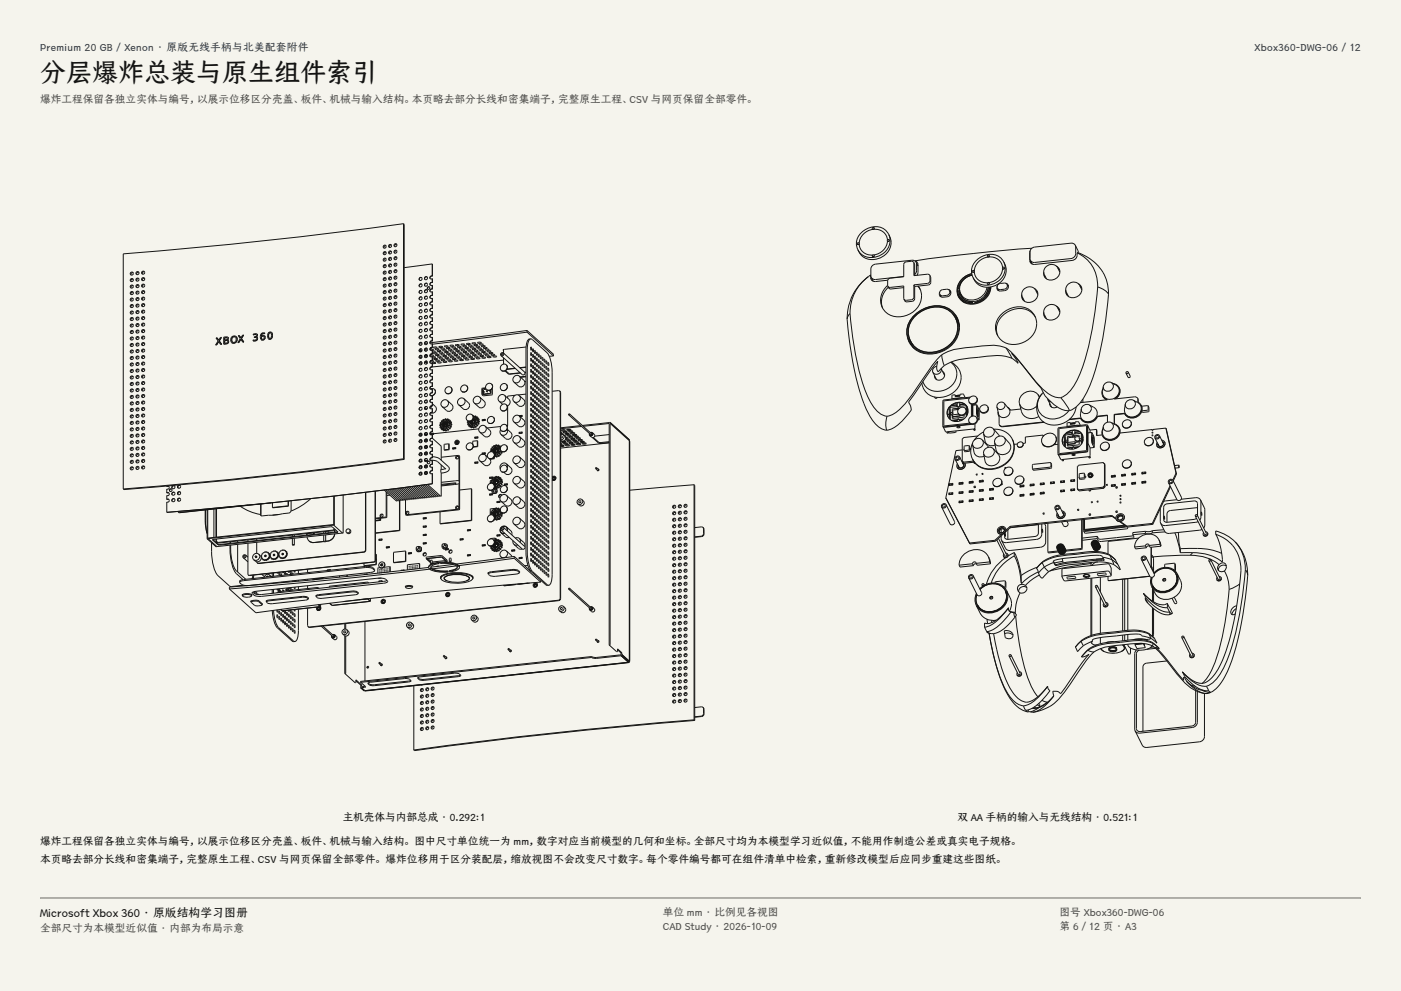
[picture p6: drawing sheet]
<svg xmlns="http://www.w3.org/2000/svg" width="420mm" height="297mm" viewBox="0 0 420 297" stroke-linecap="round" stroke-linejoin="round" font-family="sans-serif">
<defs><g id="words">
<text font-size="7.8" fill="#141413" x="12" y="24.7">分层爆炸总装与原生组件索引</text>
<text font-size="3.5" fill="#141413" x="12" y="274.9">Microsoft Xbox 360 · 原版结构学习图册</text>
<g font-size="3.2" fill="#1b365d">
<text x="12" y="15.3">Premium 20 GB / Xenon · 原版无线手柄与北美配套附件</text>
<text x="376.1" y="15.3">Xbox360-DWG-06 / 12</text>
</g>
<g font-size="3.2" fill="#504e49">
<text x="12" y="30.9">爆炸工程保留各独立实体与编号，以展示位移区分壳盖、板件、机械与输入结构。本页略去部分长线和密集端子，完整原生工程、CSV 与网页保留全部零件。</text>
<text x="198.7" y="274.5">单位 mm · 比例见各视图</text>
<text x="317.6" y="274.5">图号 Xbox360-DWG-06</text>
<text x="12" y="279.3">全部尺寸为本模型近似值 · 内部为布局示意</text>
<text x="198.7" y="278.8">CAD Study · 2026-10-09</text>
<text x="317.6" y="278.8">第 6 / 12 页 · A3</text>
</g>
<g font-size="3.2" fill="#141413">
<text x="102.6" y="246">主机壳体与内部总成 · 0.292:1</text>
<text x="287" y="246">双 AA 手柄的输入与无线结构 · 0.521:1</text>
<text x="12" y="253.3">爆炸工程保留各独立实体与编号，以展示位移区分壳盖、板件、机械与输入结构。 图中尺寸单位统一为 mm，数字对应当前模型的几何和坐标。全部尺寸均为本模型学习近似值，不能用作制造公差或真实电子规格。</text>
<text x="12" y="258.6">本页略去部分长线和密集端子，完整原生工程、CSV 与网页保留全部零件。 爆炸位移用于区分装配层，缩放视图不会改变尺寸数字。每个零件编号都可在组件清单中检索，重新修改模型后应同步重建这些图纸。</text>
</g>
</g></defs>
<g fill="#f5f4ed">
<path d="M0 0h420v297h-420z"/>
<path d="M12 12h396v275h-396z"/>
</g>
<g fill="none" stroke="#141413" stroke-width=".3">
<path d="M115.7 79.5l-.5 .1-.1 .6M115.7 77.6l-.5 .1-.1 .6M115.7 75.6l-.5 .1-.1 .6M115.7 73.7l-.5 .1-.1 .6M117.3 79.3l-.5 .1-.1 .6M117.3 77.3l-.5 .2-.1 .5M117.3 75.4l-.5 .1-.1 .6M117.3 73.4l-.5 .2-.1 .5M118.9 79.1l-.4 .1-.1 .6M118.9 77.1l-.4 .2-.1 .5M118.9 75.2l-.4 .1-.1 .6M118.9 73.2l-.4 .2-.1 .5"/>
<path d="M121 67a1435.5 1435.5 0 0 1-84.1 9.1v70.4M121 67v70.5M121 67l.2 .2v70.5M129.6 79.1l-8.4 1.1M129.6 79.1v3.7M129.6 79.1h.1M257 73.2h.1M257.6 72.9v.1M257.6 72.9l-.4-.1-.2 .4M257.6 72.9h.1M257.6 73.1a3.6 3.6 0 0 0 4 3.3M257.6 73l-.3 .3-.3-.1"/>
<path d="M261.5 76.8h.1M261.5 68.6h.1M261.7 68.7a4.6 4.6 0 0 0-4.1 4.2M261.9 68.7a3.6 3.6 0 0 1 4.1 3.2M262.1 76.5l-.3 .4-.3-.1M262.1 76.5l-.4-.1-.2 .4M262.1 68.3v.1M262.1 68.3l-.4-.1-.2 .4M262.1 76.5h.1M262.1 68.3h.1M262.1 76.5l-.2 .4-.4-.1M262.1 68.4l-.3 .3-.3-.1"/>
<path d="M262.1 68.4l-.2 .3-.4-.1M266 72.2h.1M266 72.2a4.6 4.6 0 0 1-4 4.2M266.4 70.3a4.9 4.9 0 0 1-4.1 6.8 4.5 4.5 0 0 1-5.1-2.2M266.4 70.3a4.8 4.8 0 0 0-7-1.5 4.6 4.6 0 0 0-2.2 6.1M266.4 70.3a4.8 4.8 0 0 1-2.8 7.1 4.7 4.7 0 0 1-6.4-2.5M266.6 71.9l-.2 .4-.4-.1M266.6 71.9l-.4-.1-.2 .4M266.6 71.9h.1M273.9 78.7l-.7-.4-2.1 .4-.2 .5v3.7M273.9 78.7l.3 .7v3.2M273.9 78.7l.1 3.9 4-.4 .7 .3"/>
<path d="M274.4 78.2h-.1M274.4 78.2l.6 .4 .2 .5v2.5l-.3 .9M274.7 78.6a1.27 1.27 0 0 0-1.3-.6l-10.9 1.2a1.57 1.57 0 0 0-1.4 1.4l.1 2.5M274.7 78.6l.1 2.6-.6 1.1M274.7 78.6l.5 1.1M275.2 79.4l-.1 .1M296 76.9h.1M296.2 77a4.6 4.6 0 0 0-4.1 4.2M296.4 77a3.6 3.6 0 0 1 4.2 3.2M296.6 76.6l-.2 .4-.4-.1M296.6 76.6l-.4-.1-.2 .4M296.6 76.6h.1"/>
<path d="M300.9 78.6a4.9 4.9 0 0 1-4.1 6.8 4.5 4.5 0 0 1-5.1-2.2M300.9 78.6a4.8 4.8 0 0 0-7-1.5 4.6 4.6 0 0 0-2.2 6.1M300.9 78.6a4.8 4.8 0 0 1-2.8 7.1 4.7 4.7 0 0 1-6.4-2.5M308.8 75.2v3.4a1.36 1.36 0 0 0 1.4 .7l11.2-1.2a1.79 1.79 0 0 0 1.5-2.3M308.9 78l.6 1.1M309 78.1v.7M309.3 74.4l-18.9 1.7-16 2.1M316.6 79.7a2.15 2.15 0 0 1 1.2 2.2 2.15 2.15 0 0 1-1.7 1.8 2.12 2.12 0 0 1-2.3 0 2.12 2.12 0 0 1-.9-2.1M322.4 73.5a1.27 1.27 0 0 0-1.3-.6l-10.9 1.1a1.57 1.57 0 0 0-1.4 1.5l.1 2.5M322.4 73.5l.1 2.5a1.53 1.53 0 0 1-1.4 1.5l-10.9 1.2a1.27 1.27 0 0 1-1.3-.7M322.4 73.5l.8 2.2M322.9 75.8a12.6 12.6 0 0 1 9.4 12.4"/>
<path d="M322.9 75.8a10.5 10.5 0 0 1 6.2 10.2M39.9 99.3l-.5 .1-.1 .5M39.9 97.3l-.5 .1-.1 .6M39.9 95.4l-.5 .1-.1 .5M39.9 93.4l-.5 .1-.1 .6M39.9 91.5l-.5 .1-.1 .5M39.9 89.5l-.5 .1-.1 .6M39.9 87.6l-.5 .1-.1 .6M39.9 85.6l-.5 .1-.1 .6M39.9 83.7l-.5 .1-.1 .6M39.9 81.7l-.5 .2-.1 .5M41.6 99.1l-.5 .1-.1 .6"/>
<path d="M41.6 97.2l-.5 .1-.1 .5M41.6 95.2l-.5 .1-.1 .6M41.6 93.3l-.5 .1-.1 .6M41.6 91.3l-.5 .1-.1 .6M41.6 89.4l-.5 .1-.1 .6M41.6 87.4l-.5 .2-.1 .5M41.6 85.5l-.5 .1-.1 .6M41.6 83.6l-.5 .1-.1 .5M41.6 81.6l-.5 .1-.1 .6M43.3 99l-.5 .1-.1 .6M43.3 97l-.5 .1-.1 .6M43.3 95.1l-.5 .1-.1 .6"/>
<path d="M43.3 93.1l-.5 .2-.1 .5M43.3 91.2l-.5 .1-.1 .6M43.3 89.3l-.5 .1-.1 .5M43.3 87.3l-.5 .1-.1 .6M43.3 85.4l-.5 .1-.1 .5M43.3 83.4l-.5 .1-.1 .6M43.3 81.5l-.5 .1-.1 .5M79.3 99.8a1.18 1.18 0 0 0-1.2 .6 1.18 1.18 0 0 0 .2 1.4M79.3 99.8h.1M79.3 99.8v.2M80.7 99.8a.48 .48 0 0 1 .6 .1 .48 .48 0 0 1 .1 .6 .55 .55 0 0 1-.1 .7 .55 .55 0 0 1-.6 .1l-.2-.7zM81.4 99.6a.93 .93 0 0 0-1.1 .3 .93 .93 0 0 0 0 1.1l.2 .5"/>
<path d="M81.4 99.6l.1 .1M81.4 99.6h.1M81.5 99.7a1.15 1.15 0 0 1 .2 1.2 1.15 1.15 0 0 1-1.1 .7l-.1-.1M115.7 99l-.5 .1-.1 .6M115.7 97l-.5 .1-.1 .6M115.7 95.1l-.5 .1-.1 .6M115.7 93.1l-.5 .2-.1 .5M115.7 91.2l-.5 .1-.1 .6M115.7 89.2l-.5 .2-.1 .5M115.7 87.3l-.5 .1-.1 .6M115.7 85.3l-.5 .2-.1 .5M115.7 83.4l-.5 .1-.1 .6"/>
<path d="M115.7 81.4l-.5 .2-.1 .5M117.3 98.7l-.5 .2-.1 .5M117.3 96.8l-.5 .1-.1 .6M117.3 94.9l-.5 .1-.1 .5M117.3 92.9l-.5 .1-.1 .6M117.3 91l-.5 .1-.1 .6M117.3 89l-.5 .1-.1 .6M117.3 87.1l-.5 .1-.1 .6M117.3 85.1l-.5 .2-.1 .5M117.3 83.2l-.5 .1-.1 .6M117.3 81.2l-.5 .2-.1 .5M118.9 98.5l-.4 .2-.1 .5"/>
<path d="M118.9 96.6l-.4 .1-.1 .6M118.9 94.6l-.4 .2-.1 .5M118.9 92.7l-.4 .1-.1 .6M118.9 90.7l-.4 .2-.1 .5M118.9 88.8l-.4 .1-.1 .6M118.9 86.8l-.4 .2-.1 .5M118.9 84.9l-.4 .1-.1 .6M118.9 83l-.4 .1-.1 .6M118.9 81l-.4 .1-.1 .6M126.4 85.2a.49 .49 0 0 1 0 .6 .49 .49 0 0 1-.6 .1M126.4 85.2a.49 .49 0 0 0-.6 .1 .49 .49 0 0 0 0 .6M126.4 83.2a.49 .49 0 0 1 0 .7 .49 .49 0 0 1-.6 .1"/>
<path d="M126.4 83.2a.49 .49 0 0 0-.6 .1 .49 .49 0 0 0 0 .7M126.4 93a.49 .49 0 0 0-.6 .1 .49 .49 0 0 0 0 .6M126.4 91a.49 .49 0 0 0-.6 .1 .49 .49 0 0 0 0 .7M126.4 89.1a.49 .49 0 0 0-.6 .1 .49 .49 0 0 0 0 .6M126.4 87.1a.49 .49 0 0 0-.6 .1 .49 .49 0 0 0 0 .7M128 90.8a.49 .49 0 0 1 0 .6 .49 .49 0 0 1-.6 .1M128 90.8a.49 .49 0 0 0-.6 .1 .49 .49 0 0 0 0 .6M128 88.9a.49 .49 0 0 1 0 .6 .49 .49 0 0 1-.6 .1M128 88.9v-.1a.49 .49 0 0 0-.6 .2 .49 .49 0 0 0 0 .6M128 98.6a.49 .49 0 0 0-.6 .1 .49 .49 0 0 0 0 .6M128 96.6a.49 .49 0 0 0-.6 .2 .49 .49 0 0 0 0 .6M128 94.7a.49 .49 0 0 0-.6 .1 .49 .49 0 0 0 0 .6"/>
<path d="M128 92.8v-.1a.49 .49 0 0 0-.6 .2 .49 .49 0 0 0 0 .6M128 88.9a.49 .49 0 0 0-.6 .1 .49 .49 0 0 0 0 .6M128 86.9a.49 .49 0 0 0-.6 .1 .49 .49 0 0 0 0 .7M128 85a.49 .49 0 0 0-.6 .1 .49 .49 0 0 0 0 .6M128 83a.49 .49 0 0 0-.6 .1 .49 .49 0 0 0 0 .7M129.6 88.6a.47 .47 0 0 0-.6 0 .47 .47 0 0 0 0 .7 .47 .47 0 0 0 .6 0M129.6 90.5a.47 .47 0 0 0-.6 .1 .47 .47 0 0 0 0 .6 .47 .47 0 0 0 .6 .1M129.6 92.5a.47 .47 0 0 0-.6 0 .47 .47 0 0 0 0 .7 .47 .47 0 0 0 .6 0M129.6 94.4a.47 .47 0 0 0-.6 .1 .47 .47 0 0 0 0 .6 .47 .47 0 0 0 .6 .1M129.6 96.4a.47 .47 0 0 0-.6 0 .47 .47 0 0 0 0 .7 .47 .47 0 0 0 .6 0M129.6 98.3a.47 .47 0 0 0-.6 .1 .47 .47 0 0 0 0 .6 .47 .47 0 0 0 .6 .1M129.6 83.5v1.2"/>
<path d="M129.6 85.4v1.3M129.6 87.4v1.2M129.6 89.3v1.3M129.6 91.3v1.2M129.6 93.2v1.3M129.6 95.2v1.2M129.6 97.1v1.3M129.6 99.1v1.2M129.6 83.5h.1M129.6 85.4v.1M129.6 87.4h.1M129.6 88.6h.1"/>
<path d="M129.6 89.3v.1M129.6 90.5v.1M129.6 91.3h.1M129.6 92.5h.1M129.6 93.2h.1M129.6 94.4v.1M129.6 95.2h.1M129.6 96.4h.1M129.6 97.1h.1M129.6 98.3v.1M129.6 99.1h.1M129.6 82.8a.45 .45 0 0 0-.6 0 .45 .45 0 0 0 0 .6 .45 .45 0 0 0 .6 .1"/>
<path d="M129.6 84.7a.45 .45 0 0 0-.6 .1 .45 .45 0 0 0 0 .6 .45 .45 0 0 0 .6 0M129.6 86.7a.45 .45 0 0 0-.6 0 .45 .45 0 0 0 0 .6 .45 .45 0 0 0 .6 .1M129.6 82.8a.49 .49 0 0 0-.6 .1 .49 .49 0 0 0 0 .6M129.6 84.7a.49 .49 0 0 0-.6 .2 .49 .49 0 0 0 0 .6M129.6 86.7a.49 .49 0 0 0-.6 .1 .49 .49 0 0 0 0 .6M129.6 88.6a.49 .49 0 0 0-.6 .2 .49 .49 0 0 0 0 .6M129.6 90.6a.49 .49 0 0 0-.6 .1 .49 .49 0 0 0 0 .6M129.6 92.5a.49 .49 0 0 0-.6 .2 .49 .49 0 0 0 0 .6M129.6 94.5a.49 .49 0 0 0-.6 .1 .49 .49 0 0 0 0 .6M129.6 96.4a.49 .49 0 0 0-.6 .1 .49 .49 0 0 0 0 .7M129.6 98.4a.49 .49 0 0 0-.6 .1 .49 .49 0 0 0 0 .6M158 99l-29.1 3.7"/>
<path d="M158 99.5l-28.4 3.7M158 99v.5M158 99l7.9 7.2v.5M158 99.5l7.9 7.2M254 95.7l.4 4.6a81.2 81.2 0 0 0 5.6 23 9.6 9.6 0 0 0 5.1 5.5l.7 .1M254.8 94a88.6 88.6 0 0 0 5 24 11.1 11.1 0 0 0 5.1 6.5l1 .3M254.8 94l-.7 1-.1 .7M260.3 82.9a15.5 15.5 0 0 0-6.3 12.8M260.3 82.9a13.4 13.4 0 0 0-5.5 11.1M261 82.4a1.45 1.45 0 0 0 1.5 2l3.6-.4M261 82.4l-.7 .5M261.1 82.4h-.1"/>
<path d="M261.2 83.1l.6 1.2M261.5 83.8l-.1 .2M266.1 85.5a5.3 5.3 0 0 0-1.4 6.9 5.3 5.3 0 0 0 6.7 2.3 5.9 5.9 0 0 0 4.2-8.5l-.3-.5M266.1 85.5l.1 .3M266.2 85.8l.7 .3 4-.4 .1 4M266.2 85.8l.6 .8 4.1-.4M266.3 86.1a5.7 5.7 0 0 0-1.7 6.3M266.9 83.4l-.7 .5-.1 1.6M270.9 82.9l-8.4 .9a1.27 1.27 0 0 1-1.3-.7M274 85.4v3.7l-.3 .5-2 .4-.7-.3M274 85.4l.2 .4M274.2 85.8v3.7l-.2 .6-.6 .2-1.8 .2-.6-.8"/>
<path d="M274.5 94.1a8.7 8.7 0 0 1 10.8-1 7 7 0 0 1-1.6 11.6 7.7 7.7 0 0 1-11.2-2.2 6.7 6.7 0 0 1 2-8.4zM274.7 94.3a8.3 8.3 0 0 1 10.3-1 6.7 6.7 0 0 1-1.5 11 7.3 7.3 0 0 1-10.6-2.1 6.3 6.3 0 0 1 1.8-7.9zM275.1 85.8l.8 1M278.7 82.5l.3 .8v1.3l-.2 .6-.5 .2-4.1 .4M278.7 82.5l.1 1.7-.5 .7-4.3 .5M281.8 88.2l.3 .8M281.9 88.4v.4M284.3 86.7a1.13 1.13 0 0 1 .8 1.3 1.13 1.13 0 0 1-1.2 .9l-1.2 .2a1.02 1.02 0 0 1-1-.5 1.02 1.02 0 0 1 0-1.1M284.7 87.1l-.6-.4-1.5 .1a1.02 1.02 0 0 0-.8 1.4M284.7 87.1v.5a1 1 0 0 1-.9 .9l-1.5 .1-.5-.4M284.7 87.1l.3 .8M284.8 87.3l.2 .2"/>
<path d="M285.9 94.5l.8 1.1M286.3 94.4l.8 1.2M286.5 95.5a7 7 0 0 1-4.1 9.3 7 7 0 0 1-9.4-2.6M286.5 95.5a6.8 6.8 0 0 0-9.7-2.5 6.9 6.9 0 0 0-3.8 9.2M286.5 95.5l.6 1.4M286.8 95.3a7.1 7.1 0 0 1-3.2 9.2 7.6 7.6 0 0 1-11-2.2M286.8 95.3a6.9 6.9 0 0 0-8.9-3.1 8.2 8.2 0 0 0-6 7.5l.7 2.6M286.8 95.3l.6 1.3 .2 1.4M287.1 86.5l.4 .1M287.2 88.1l.2 1M287.3 85.4l-.3 1.7 .4 1.6M287.4 87.1h-.3l.4 1.4"/>
<path d="M287.4 87.1a3.7 3.7 0 0 0 4.1 3.3M287.4 87.1l.4 1.3M287.4 86.5h-.3M287.4 86.5l.1 .1M287.4 88.7l.7 1.1 1.2 1M287.5 86.6a4.8 4.8 0 0 1 3.9-4.1 4.2 4.2 0 0 0-3.4 5.5M287.5 88.5a4.2 4.2 0 0 0 4 2.2M287.5 88.5v.1M287.5 88.6h.1M287.5 88.6a4.2 4.2 0 0 0 4.1 2.2M287.7 86.9a3.6 3.6 0 0 0 4.5 3.4M287.8 87.6l.3 1"/>
<path d="M288 88l.9 1.6M291.3 82a5 5 0 0 0-3.4 7.7 5.5 5.5 0 0 0 5.7 1 5.5 5.5 0 0 0 3.4-4.7M291.3 82.1a5.2 5.2 0 0 0-4.2 4.4M291.4 82.3a4.9 4.9 0 0 0-4 4.2M291.5 81.4v.1M291.5 81.5h.1M291.5 90.7l.1 .1M291.5 90.4v.3M291.5 90.4l.1 .4M292.1 81.2v.1M292.1 81.2l-.4-.1-.2 .3M292.1 81.2h.1"/>
<path d="M292.1 81.2l-.2 .4-.4-.1M292.1 81.4a3.6 3.6 0 0 0 4 3.3M292.1 81.3l-.3 .3-.3-.2M292.2 90.3v.3M295.9 86.1a4.5 4.5 0 0 1-7.4 2.7l-.5-.8M296 85.1h.1M296.2 86.1l-.3 1.4-.8 1.2M296.6 84.8v.1M296.6 84.8l-.4-.1-.2 .4M296.6 84.8h.1M296.6 84.9l-.2 .3-.4-.1M296.6 86.1a5.2 5.2 0 0 1-4.4 4.5"/>
<path d="M296.6 86.1a4.8 4.8 0 0 1-4.4 4.5M296.6 86.1h-.3a4.9 4.9 0 0 1-4.1 4.2M296.9 86a5.3 5.3 0 0 1-3.4 4.6 5.3 5.3 0 0 1-5.5-1l-.6-.9M297 86l-.1 1M299 86.4l.4 .7M299.1 86.6v.4M300.3 94.1a6.9 6.9 0 0 1 8.4-1.2 5.4 5.4 0 0 1-.7 9.1 6.1 6.1 0 0 1-9-1.6 5.2 5.2 0 0 1 1.3-6.3zM300.5 80.5h.1M300.6 80.5a4.6 4.6 0 0 1-4.1 4.2M301.1 80.2v.1M301.1 80.2l-.4-.1-.2 .4M301.1 80.2h.1"/>
<path d="M301.1 80.3l-.2 .3-.4-.1M301.1 80.3l-.2 .3-.3-.1M301.5 84.9a1.13 1.13 0 0 1 .8 1.2 1.13 1.13 0 0 1-1.1 1l-1.2 .1a1.02 1.02 0 0 1-1-.4 1.02 1.02 0 0 1 0-1.1M301.9 85.2l-.6-.4-1.4 .2a1.02 1.02 0 0 0-.9 1.4M301.9 85.2l.1 .5a1 1 0 0 1-.9 1l-1.5 .1-.6-.4M301.9 85.2l.4 .8M302 85.5l.3 .2M306.5 89.1l.1 .7M310 86.4a2.15 2.15 0 0 1 1.2 2.2 2.15 2.15 0 0 1-1.7 1.8 2.12 2.12 0 0 1-2.3 0 2.12 2.12 0 0 1-.9-2.1M310.4 95.1a6 6 0 0 0-8.9-1.3 5.6 5.6 0 0 0-2.4 6.9M310.5 87.1l.5 .5M311.1 88.3l-.6-1.3a2.26 2.26 0 0 0-2.9-.8 2.26 2.26 0 0 0-1.1 2.8l.6 1.3"/>
<path d="M313.1 82.4l.1 .7M313.1 94.4l.1 .7M316.6 91.7a2.15 2.15 0 0 1 1.2 2.2 2.15 2.15 0 0 1-1.7 1.8 2.12 2.12 0 0 1-2.3 0 2.12 2.12 0 0 1-.9-2.1M317.1 80.4l.5 .5M317.1 92.4l.5 .5M317.7 81.6l-.6-1.3a2.26 2.26 0 0 0-2.9-.8 2.26 2.26 0 0 0-1.1 2.8l.6 1.3M317.7 93.6l-.6-1.3a2.26 2.26 0 0 0-2.9-.8 2.26 2.26 0 0 0-1.1 2.8l.6 1.3M319.7 87.7l.1 .7M323.2 85a2.15 2.15 0 0 1 1.2 2.2 2.15 2.15 0 0 1-1.7 1.8 2.12 2.12 0 0 1-2.3 0 2.12 2.12 0 0 1-.9-2.1M323.7 85.7l.5 .5M324.3 86.9l-.6-1.3a2.26 2.26 0 0 0-2.9-.8 2.26 2.26 0 0 0-1.1 2.8l.6 1.3M329.1 86a94.7 94.7 0 0 1-5.7 26.9 10.6 10.6 0 0 1-5.4 6.3"/>
<path d="M329.1 86l1.8 .8 1.4 1.4M332.3 88.2a104.6 104.6 0 0 1-5.5 27.1 14.7 14.7 0 0 1-5.1 7.3l-1.1 .5M39.9 118.7l-.5 .1-.1 .6M39.9 116.8l-.5 .1-.1 .5M39.9 114.8l-.5 .1-.1 .6M39.9 112.9l-.5 .1-.1 .6M39.9 110.9l-.5 .1-.1 .6M39.9 109l-.5 .1-.1 .6M39.9 107l-.5 .1-.1 .6M39.9 105.1l-.5 .1-.1 .6M39.9 103.2l-.5 .1-.1 .5M39.9 101.2l-.5 .1-.1 .6"/>
<path d="M41.6 118.6l-.5 .1-.1 .6M41.6 116.6l-.5 .1-.1 .6M41.6 114.7l-.5 .1-.1 .6M41.6 112.7l-.5 .1-.1 .6M41.6 110.8l-.5 .1-.1 .6M41.6 108.9l-.5 .1-.1 .5M41.6 106.9l-.5 .1-.1 .6M41.6 105l-.5 .1-.1 .5M41.6 103l-.5 .1-.1 .6M41.6 101.1l-.5 .1-.1 .5M43.3 118.4l-.5 .1-.1 .6M43.3 116.5l-.5 .1-.1 .6"/>
<path d="M43.3 114.5l-.5 .2-.1 .5M43.3 112.6l-.5 .1-.1 .6M43.3 110.7l-.5 .1-.1 .5M43.3 108.7l-.5 .1-.1 .6M43.3 106.8l-.5 .1-.1 .5M43.3 104.8l-.5 .1-.1 .6M43.3 102.9l-.5 .1-.1 .5M43.3 100.9l-.5 .1-.1 .6M64.6 103.4h.1M65 103.3h.1M65 103.3l-.4 .1M65 101.2h.1"/>
<path d="M65 101.2l-.3 .1 .7 .9-.8 1.2M65.7 102.2h.1M65.7 102.2l.7 1M66.1 103.2h.1M66.1 103.2l-.6-.8-.5 .9M66.4 101.1h-.3l-.5 .9-.6-.8M66.4 101.1h.1M66.4 101.1l-.7 1.1M66.4 103.2h.1M66.4 103.2h-.3M67.1 103.1h.1M67.3 102.1l.5-.1a.39 .39 0 0 1 .5 .4 .39 .39 0 0 1-.5 .4l-.5 .1z"/>
<path d="M67.3 101.2h.6a.3 .3 0 0 1 .3 .3 .3 .3 0 0 1-.3 .3l-.6 .1zM67.3 102.1h.1M67.3 101.2h.1M68.3 101.1l-1.2-.1v2.1M68.3 101.1h.1M68.3 101.1l.1 .5-.3 .3 .3 .1M68.4 102h.1M68.4 102a.64 .64 0 0 1 .1 .7 .64 .64 0 0 1-.7 .3l-.7 .1M69.5 102.7h.1M69.6 102.4l.1 .1M69.6 102.4a.84 .84 0 0 1-.1-1.1 .84 .84 0 0 1 1.1-.2 .85 .85 0 0 1 .1 1.1 .85 .85 0 0 1-1 .3M70.8 100.9a1.12 1.12 0 0 0-1.5 .3 1.12 1.12 0 0 0 .2 1.5"/>
<path d="M70.8 100.9h.1M70.8 100.9a1.12 1.12 0 0 1 .1 1.5 1.12 1.12 0 0 1-1.4 .3M71.3 102.7h.1M71.6 102.6h.1M71.6 102.6l-.3 .1M71.7 100.5h.1M71.7 100.5l-.3 .1 .6 .9-.7 1.2M72.4 101.5h.1M72.4 101.5l.7 1M72.8 102.5h.1M72.8 102.5l-.6-.8-.6 .9M73 100.4h-.3l-.5 .9-.5-.8"/>
<path d="M73 100.4h.1M73 100.4l-.6 1.1M73.1 102.5h.1M73.1 102.5h-.3M75.9 102.1h.1M75.9 102.1l.2 .1M75.9 100.4h.1M75.9 100.4l.3-.1a.39 .39 0 0 1 .5-.1 .39 .39 0 0 1 .2 .5l-.7 .2v.3M76.2 101.2h.6M76.2 101.2h.1M76.8 101l.3 .1M76.8 101.2h.1"/>
<path d="M76.8 101.2a.61 .61 0 0 1-.2 .7 .61 .61 0 0 1-.7 0v.2M77 100.1a.75 .75 0 0 0-1.1 .3M77 100.1h.1M77 100.1l.2 .4M77.1 101.1h.1M77.1 101.1l.1 .3M77.2 100.5l-.4 .5M77.2 101.4a.87 .87 0 0 1-1.1 .8M78.3 101.8h.1M79.1 100.8h.1M79.3 100.6a.77 .77 0 0 1 0 1 .77 .77 0 0 1-1 .2M79.3 100.6h.1"/>
<path d="M79.3 100h.1M79.3 100h-.1a.7 .7 0 0 0-.9 .8l.5-.3 .5 .1M80.5 101.5h.1M115.7 118.4l-.5 .1-.1 .6M115.7 116.5l-.5 .1-.1 .6M115.7 114.5l-.5 .2-.1 .5M115.7 112.6l-.5 .1-.1 .6M115.7 110.6l-.5 .2-.1 .5M115.7 108.7l-.5 .1-.1 .6M115.7 106.7l-.5 .2-.1 .5M115.7 104.8l-.5 .1-.1 .6M115.7 102.9l-.5 .1-.1 .5"/>
<path d="M115.7 100.9l-.5 .1-.1 .6M117.3 118.2l-.5 .1-.1 .6M117.3 116.3l-.5 .1-.1 .6M117.3 114.3l-.5 .1-.1 .6M117.3 112.4l-.5 .1-.1 .6M117.3 110.4l-.5 .1-.1 .6M117.3 108.5l-.5 .1-.1 .6M117.3 106.5l-.5 .2-.1 .5M117.3 104.6l-.5 .1-.1 .6M117.3 102.6l-.5 .2-.1 .5M117.3 100.7l-.5 .1-.1 .6M118.9 119.9l-.4 .2-.1 .5"/>
<path d="M118.9 118l-.4 .1-.1 .6M118.9 116l-.4 .2-.1 .5M118.9 114.1l-.4 .1-.1 .6M118.9 112.1l-.4 .2-.1 .5M118.9 110.2l-.4 .1-.1 .6M118.9 108.3l-.4 .1-.1 .5M118.9 106.3l-.4 .1-.1 .6M118.9 104.4l-.4 .1-.1 .6M118.9 102.4l-.4 .1-.1 .6M118.9 100.5l-.4 .1-.1 .6M125.7 107l.8 .1M125.7 105.1h.8"/>
<path d="M125.7 108.8h.8M125.7 106.8h.8M125.8 105.4h.5M126 104.6l-.3 .2M126.3 108.5h-.2M126.4 107.3l-.3 .1M126.5 109l-.3 .2 .1 .1M126.5 103l-.8 .1M127.3 106.8l.8 .1M127.3 108.6h.9M127.4 105.2h.5M127.6 104.4l.1 .2-.4 .1"/>
<path d="M127.8 106.3l-.3 .1M128 108.3h-.5M128 108.3l.2 .3M128 108.3a.48 .48 0 0 0-.7 .1 .48 .48 0 0 0 .3 .7 .48 .48 0 0 0 .6-.5M128.1 108.8l-.2 .3M128.1 104.9h-.8M128.1 106.6h-.8M128.2 102.8l-.9 .1M128.9 104.7l1.1 .1-.4 .2M128.9 106.5l1.1 .1h-1.1M128.9 118.5h.7M129 116.6l.6-.2 .6 .3"/>
<path d="M129.1 108.2l1 .1-.5 .2-.7-.2M129.1 105h.3M129.2 104.2l.1 .2-.4 .1M129.4 106.1l-.3 .1M129.5 108.8l.8-.2 .4 .2-1.1 .1M129.5 108.8h.1M129.5 110h-.3M129.6 100.3a.47 .47 0 0 0-.6 0 .47 .47 0 0 0 0 .7 .47 .47 0 0 0 .6 0M129.6 102.2a.47 .47 0 0 0-.6 .1 .47 .47 0 0 0 0 .6 .47 .47 0 0 0 .6 .1M129.6 104.2a.47 .47 0 0 0-.6 0 .47 .47 0 0 0 0 .6 .47 .47 0 0 0 .6 .1M129.6 106.1a.47 .47 0 0 0-.6 .1 .47 .47 0 0 0 0 .6 .47 .47 0 0 0 .6 0M129.6 108.1a.47 .47 0 0 0-.6 0 .47 .47 0 0 0 0 .6 .47 .47 0 0 0 .6 .1"/>
<path d="M129.6 110a.47 .47 0 0 0-.6 .1 .47 .47 0 0 0 0 .6 .47 .47 0 0 0 .6 0M129.6 112a.47 .47 0 0 0-.6 0 .47 .47 0 0 0 0 .6 .47 .47 0 0 0 .6 .1M129.6 113.9a.47 .47 0 0 0-.6 0 .47 .47 0 0 0 0 .7 .47 .47 0 0 0 .6 0M129.6 115.8a.49 .49 0 0 0-.6 .2 .49 .49 0 0 0 0 .6M129.6 116.6h-.6M129.6 117.8a.47 .47 0 0 0-.6 0 .47 .47 0 0 0 0 .7 .47 .47 0 0 0 .6 0M129.6 119.7a.47 .47 0 0 0-.6 .1 .47 .47 0 0 0 0 .6 .47 .47 0 0 0 .6 .1M129.6 101v1.2M129.6 103v1.2M129.6 104.9v1.2M129.6 106.8v1.3M129.6 108.8v1.2"/>
<path d="M129.6 110.7v1.3M129.6 112.7v1.2M129.6 114.6v1.3M129.6 116.6v1.2M129.6 118.5v1.3M129.6 100.3h.1M129.6 101h.1M129.6 102.2h.1M129.6 103h.1M129.6 104.2h.1M129.6 104.9h.1M129.6 106.1h.1"/>
<path d="M129.6 106.8v.1M129.6 108.1h.1M129.6 108.8h.1M129.6 110h.1M129.6 110.7v.1M129.6 112h.1M129.6 112.7h.1M129.6 113.9h.1M129.6 114.6h.1M129.6 115.8v.1M129.6 116.6h.1M129.6 117.8h.1"/>
<path d="M129.6 118.5h.1M129.6 119.7v.1M129.6 106.9l1 .2-1 .1M129.6 105.2l.9 .2-.9 .1M129.6 100.3a.49 .49 0 0 0-.6 .1 .49 .49 0 0 0 0 .7M129.6 102.2a.49 .49 0 0 0-.6 .2 .49 .49 0 0 0 0 .6M129.6 104.2a.49 .49 0 0 0-.6 .1 .49 .49 0 0 0 0 .6M129.6 106.1a.49 .49 0 0 0-.6 .2 .49 .49 0 0 0 0 .6M129.6 108.1a.49 .49 0 0 0-.6 .1 .49 .49 0 0 0 0 .6M129.6 110a.49 .49 0 0 0-.6 .2 .49 .49 0 0 0 0 .6M129.6 112a.49 .49 0 0 0-.6 .1 .49 .49 0 0 0 0 .6M129.6 113.9a.49 .49 0 0 0-.6 .2 .49 .49 0 0 0 0 .6"/>
<path d="M129.6 115.9a.49 .49 0 0 0-.6 .1 .49 .49 0 0 0 0 .6M129.6 117.8a.49 .49 0 0 0-.6 .1 .49 .49 0 0 0 0 .7M129.6 119.8a.49 .49 0 0 0-.6 .1 .49 .49 0 0 0 0 .6M129.9 104.1h1.1l-.5 .2zM130 105.8l1.1 .1-.6 .1zM130.1 107.5l1.1 .1-.6 .2zM130.2 116.7l.3 .7M130.2 116.7h.1M130.5 104.6l1.1 .1-.6 .1zM130.5 117.4a1.21 1.21 0 0 1-.9 1.1M130.6 106.3l1.1 .1-.6 .2zM130.6 108l1.1 .1-.5 .2z"/>
<path d="M131.1 105.1l1.1 .1-.6 .2zM131.1 106.8l1.2 .1-.6 .2zM131.2 108.6h1.1l-.6 .2zM131.6 103.9l1.1 .1-.6 .1zM131.6 105.6l1.2 .1-.6 .2zM131.7 107.3l1.1 .1-.6 .2zM132.2 104.4l1.1 .1-.6 .2zM132.2 106.1l1.1 .1-.5 .2zM132.3 107.9h1.1l-.6 .2zM132.7 104.9l1.2 .1-.6 .2zM132.8 106.6l1.1 .1-.6 .2zM132.9 108.4h1.1l-.6 .2z"/>
<path d="M133.2 103.7l1.2 .1-.6 .2zM133.3 105.4l1.1 .1-.6 .2zM133.4 107.2h1.1l-.6 .2zM133.7 117.8h.1M133.8 104.2l1.1 .1-.5 .2zM133.9 106h1.1l-.6 .2zM133.9 107.7l1.2 .1-.6 .1zM134.4 104.7l1.1 .1-.6 .2zM134.5 106.5h1.1l-.6 .2zM134.5 108.2l1.1 .1-.5 .1zM134.9 103.5l1.1 .1-.6 .2zM135 105.3h1.1l-.6 .2z"/>
<path d="M135 107l1.1 .1-.5 .1zM135.2 116.1l.3 .7M135.2 116.1a1.12 1.12 0 0 0-1.5 .2 1.12 1.12 0 0 0 0 1.5M135.2 116.1h.1M135.5 104l1.1 .1-.6 .2zM135.5 116.8a1.13 1.13 0 0 1-.6 1.1 1.13 1.13 0 0 1-1.2-.1M135.5 116.9a1.13 1.13 0 0 1-.6 1 1.13 1.13 0 0 1-1.2-.1M135.5 105.8h1.2l-.6 .2zM135.6 107.5l1.1 .1-.6 .2zM136 104.6h1.2l-.6 .2zM136.1 106.3l1.1 .1-.6 .1zM136.2 108l1.1 .1-.6 .2z"/>
<path d="M136.6 103.4h1.1l-.6 .2zM136.6 105.1l1.1 .1-.5 .1zM136.7 106.8l1.1 .1-.6 .2zM137.1 103.9h1.2l-.6 .2zM137.2 105.6l1.1 .1-.6 .2zM137.3 107.3l1.1 .1-.6 .2zM137.7 104.4l1.1 .1-.6 .1zM137.8 106.1l1.1 .1-.6 .2zM137.8 107.8l1.2 .1-.6 .2zM138.2 103.2h1.1l-.5 .2zM138.3 104.9l1.1 .1-.6 .2zM138.3 106.6l1.2 .1-.6 .2z"/>
<path d="M138.4 117.3h.1M138.8 103.7l1.1 .1-.6 .1zM138.9 105.4l1.1 .1-.6 .2zM138.9 107.1l1.1 .1-.5 .2zM139.1 119.5a1.2 1.2 0 0 1 0 1.6 1.2 1.2 0 0 1-1.6 .2M139.1 119.5a1.21 1.21 0 0 0-1.6 .2 1.21 1.21 0 0 0 0 1.6M139.1 119.5l1.3 1.2a1.2 1.2 0 0 1 .1 1.6 1.2 1.2 0 0 1-1.7 .2l-1.3-1.2M139.4 104.2l1.1 .1-.6 .2zM139.4 105.9l1.1 .1-.5 .2zM139.5 107.7h1.1l-.6 .2zM139.9 103l1.1 .1-.6 .2zM139.9 115.6l.3 .7"/>
<path d="M139.9 115.6a1.12 1.12 0 0 0-1.5 .2 1.12 1.12 0 0 0 0 1.5M139.9 115.6h.1M139.9 115.6l.3 .8M139.9 104.7l1.2 .1-.6 .2zM140 106.4l1.1 .1-.6 .2zM140.2 116.3a1.13 1.13 0 0 1-.6 1.1 1.13 1.13 0 0 1-1.2-.1M140.4 103.5l1.2 .1-.6 .2zM140.5 105.2l1.1 .1-.6 .2zM140.6 107h1.1l-.6 .2zM141 104l1.1 .1-.5 .2zM141.1 105.8h1.1l-.6 .2zM141.2 107.5l1.1 .1-.6 .1z"/>
<path d="M141.5 102.8l1.2 .1-.6 .2zM141.6 104.5l1.1 .1-.6 .2zM141.7 106.3h1.1l-.6 .2zM142.1 103.3l1.1 .1-.6 .2zM142.2 105.1h1.1l-.6 .2zM142.2 106.8l1.2 .1-.6 .1zM142.7 103.9h1.1l-.6 .2zM142.7 105.6h1.2l-.6 .2zM142.8 107.3l1.1 .1-.6 .2zM143.2 102.6l1.1 .1-.6 .2zM143.3 104.4h1.1l-.6 .2zM143.3 106.1l1.1 .1-.5 .1z"/>
<path d="M143.8 103.2h1.1l-.6 .2zM143.8 119a1.2 1.2 0 0 1 0 1.6 1.2 1.2 0 0 1-1.6 .2M143.8 119a1.21 1.21 0 0 0-1.6 .2 1.21 1.21 0 0 0 0 1.6M143.8 119l1.3 1.2a1.2 1.2 0 0 1 0 1.6 1.2 1.2 0 0 1-1.6 .2l-1.3-1.2M143.8 104.9l1.1 .1-.5 .1zM143.9 106.6l1.1 .1-.6 .2zM144.3 103.7h1.2l-.6 .2zM144.4 105.4l1.1 .1-.6 .2zM144.5 107.1l1.1 .1-.6 .2zM144.5 118.3l.4 .3M144.6 118.1h.1M144.8 117.3l.3 .3"/>
<path d="M144.8 118.5l.1 .1M144.9 104.2l1.1 .1-.6 .1zM144.9 117.4v.7M144.9 117.2l-.1 .1M144.9 117.2l.3 .3M145 105.9l1.1 .1-.6 .2zM145.2 117.5l-.1 .1M145.5 104.7l1.1 .1-.6 .2zM145.6 106.4l1.1 .1-.6 .2zM145.6 116.2l-1.1 .2v1.9M145.6 116.4l-1 .1v1.6M145.8 116.7l-.9 .1v.4"/>
<path d="M145.8 117.2l.3 .3M145.9 116.8h.1M145.9 117.1v.1M145.9 117.1l-.1 .1M145.9 117.1l.2 .3M145.9 117.2h-.1M146.1 105.2l1.1 .1-.6 .2zM146.1 106.9l1.1 .1-.5 .2zM146.1 117.4h.1M146.1 117.4v.1M146.2 117.4l-.1 .1M146.6 105.7l1.2 .1-.6 .2z"/>
<path d="M146.8 117.1l.2 .3M146.9 117v.1M146.9 117l-.1 .1M146.9 117l.1 .4M146.9 117.1h-.1M147 117.4h.1M147.1 116.9l-.1 .9-2.3 .3M147.2 106.3h1.1l-.6 .2zM147.2 116.7v1.3l-2.7 .3M147.4 115.1l.3 .7M147.4 115.1a1.12 1.12 0 0 0-1.5 .2 1.12 1.12 0 0 0 0 1.5M147.4 115.1h.1"/>
<path d="M147.6 116.4h.1M147.6 116.4v1.9l-2.7 .3M147.7 115.8a1.13 1.13 0 0 1-.6 1 1.13 1.13 0 0 1-1.2 0M147.7 115.8a1.13 1.13 0 0 1-.6 1.1 1.13 1.13 0 0 1-1.2-.1M147.8 106.8h1.1l-.6 .2zM150.3 116.8h.1M150.3 111h.1M150.9 105.8l.1 .1a.54 .54 0 0 1-.2 .7 .54 .54 0 0 1-.6 0M150.9 105.8a.54 .54 0 0 0-.6 0 .54 .54 0 0 0-.2 .5l.1 .3M150.9 105.8l6.4 5.8a.54 .54 0 0 1-.1 .6 .54 .54 0 0 1-.7 .1l-6.3-5.7M151 107.9l-21.4 2.1M151 104.7v1.1"/>
<path d="M151 107.3v1.8M151.3 118.5a1.2 1.2 0 0 1 0 1.6 1.2 1.2 0 0 1-1.6 .2M151.3 118.5a1.21 1.21 0 0 0-1.6 .2 1.21 1.21 0 0 0 0 1.6M151.3 118.5l1.3 1.2 .3 .8a1.3 1.3 0 0 1-.9 1.2M151.4 111.2l1.2 1 3.4-.4M151.6 111.1l1.1 1 3.2-.4M151.8 115.2a1.12 1.12 0 0 1 0 1.5 1.12 1.12 0 0 1-1.5 .1M151.8 115.2a1.12 1.12 0 0 0-1.5 .1 1.12 1.12 0 0 0 0 1.5M151.8 109.3l.3 .8M151.8 109.3a1.12 1.12 0 0 0-1.5 .2 1.12 1.12 0 0 0 0 1.5M151.8 115.2h.1M151.8 109.3v.1"/>
<path d="M151.8 109.4h.1M151.8 109.4l.3 .7M152.1 110.1a1.13 1.13 0 0 1-.6 1 1.13 1.13 0 0 1-1.2-.1M154.4 110.3l-2.4 .3M154.4 118.5l-2.2 .2v.6M154.5 110.4l-2.6 .3M155.7 118.6a1.2 1.2 0 0 1 0 1.6 1.2 1.2 0 0 1-1.6 .2M155.7 118.6a1.21 1.21 0 0 0-1.6 .1 1.21 1.21 0 0 0 0 1.7M155.7 118.6l1.3 1.2a1.2 1.2 0 0 1 0 1.6 1.2 1.2 0 0 1-1.6 .2l-1.3-1.2M155.7 112.7a1.2 1.2 0 0 1 0 1.7 1.2 1.2 0 0 1-1.6 .1M155.7 112.7a1.21 1.21 0 0 0-1.6 .2 1.21 1.21 0 0 0 0 1.6M155.7 112.7l1.3 1.2a1.2 1.2 0 0 1 0 1.7 1.2 1.2 0 0 1-1.6 .1l-1.3-1.2"/>
<path d="M157.7 118.1l-2.4 .3M157.7 111.6l-.3 .1M157.7 110l-1.9 .2M157.7 111.5l-.4 .1M157.7 110.1l-1.8 .2M157.7 112.8l-1.8 .1M157.7 114.4h-.4M157.7 112.9l-1.6 .2M157.7 104l-6.5 .7-.3 .1 .1 .2M159.1 101.6a3.3 3.3 0 0 0-1 3.2v60.6a9.6 9.6 0 0 0 1.5 5.9l4.4 3.9 .5 .2M159.1 101.6l.5 .2 4.4 3.9a9.6 9.6 0 0 1 1.5 5.8l-.1 62.3a1.72 1.72 0 0 1-.9 1.6M159.1 101.6a1.04 1.04 0 0 0-1.1 1l-.3 2.3v60.6a9.6 9.6 0 0 0 1.5 5.8"/>
<path d="M159.2 119l.1 1zM159.2 117.3l.1 1zM159.2 115.7l.1 .9zM159.2 114l.1 1zM159.2 112.3l.1 1zM159.2 110.7l.2 .4-.1 .5zM159.2 109l.1 1zM159.2 107.3l.1 1zM159.2 105.7l.1 .9zM159.2 104l.1 1zM159.7 119.5l.2 .5-.1 .5zM159.7 117.9l.2 .4-.1 .5z"/>
<path d="M159.7 116.2l.2 .5-.1 .4zM159.7 114.5l.2 .5-.1 .5zM159.7 112.9l.2 .4-.1 .5zM159.7 111.2l.2 .4-.1 .5zM159.7 109.5l.2 .5-.1 .5zM159.7 107.8l.2 .5-.1 .5zM159.7 106.2l.2 .4-.1 .5zM159.7 104.5l.2 .5-.1 .5zM160.3 118.4l.2 .4-.1 .5zM160.3 116.7l.1 1zM160.3 115l.1 1zM160.3 113.4l.1 .9z"/>
<path d="M160.3 111.7l.1 1zM160.3 110l.1 1zM160.3 108.4l.1 .9zM160.3 106.7l.1 1zM160.3 105l.1 1zM160.9 118.9l.2 .4-.1 .5zM160.9 117.2l.1 1zM160.9 115.6l.1 .9zM160.9 113.9l.2 .4-.1 .5zM160.9 112.2l.1 1zM160.9 110.5l.1 1zM160.9 108.9l.2 .4-.1 .5z"/>
<path d="M160.9 107.2l.1 1zM160.9 105.5l.1 1zM161.5 119.4l.2 .5-.1 .5zM161.5 117.7l.2 .5-.1 .5zM161.5 116.1l.1 .9zM161.5 114.4l.1 1zM161.5 112.7l.1 1zM161.5 111.1l.1 .9zM161.5 109.4l.1 1zM161.5 107.7l.1 1zM161.5 106.1l.1 .9zM162 119.9l.1 1z"/>
<path d="M162 118.2l.2 .5-.1 .5zM162 116.6l.1 .9zM162 114.9l.1 1zM162 113.2l.1 1zM162 111.6l.1 .9zM162 109.9l.1 1zM162 108.2l.1 1zM162 106.6l.1 .9zM162.6 118.8l.2 .4-.1 .5zM162.6 117.1l.2 .5-.1 .5zM162.6 115.4l.1 1zM162.6 113.8l.1 .9z"/>
<path d="M162.6 112.1l.2 .5-.1 .5zM162.6 110.4l.1 1zM162.6 108.8l.1 .9zM162.6 107.1l.1 .9zM163.2 119.3l.1 .9zM163.2 117.6l.2 .5-.1 .5zM163.2 115.9l.1 1zM163.2 114.3l.1 .9zM163.2 112.6l.1 1zM163.2 110.9l.1 1zM163.2 109.3l.1 .9zM163.2 107.6l.1 1z"/>
<path d="M163.8 119.8l.2 .5-.1 .5zM163.8 118.1l.1 1zM163.8 116.5l.2 .4-.1 .5zM163.8 114.8l.1 1zM163.8 113.1l.1 1zM163.8 111.5l.1 .9zM163.8 109.8l.1 .9zM163.8 108.1l.1 1zM164.3 118.6l.1 1zM164.3 117l.2 .4-.1 .5zM164.3 115.3l.2 .5-.1 .5zM164.3 113.6l.1 1z"/>
<path d="M164.3 112l.1 .9zM164.3 110.3l.2 .5-.1 .5zM164.3 108.6l.1 1zM165.9 106.7l-1.2 .1M167.8 117.2l.1 .4v61.7l-.2 .5-74.9 8.1-.4-.1M167.8 117.2l-2.3 .1M167.8 117.2l.1 .1M167.8 117.3h.1M167.9 117.3l.2 .4v61.7l-.3 .5-74.9 8.1-.4-.1M272.3 101.3l.4 1.4M272.6 101.2l.4 1.2M272.6 102.3l.7 1.3 1 1"/>
<path d="M273 102.2l.8 1.3M279.7 111.6l1 2.1M280.2 118.9l.3 .5 .5-.3M280.8 109.8a1.34 1.34 0 0 0-1.1 1.8M282.1 110.5a1.37 1.37 0 0 1-.7 1.5 1.37 1.37 0 0 1-1.7-.4M282.1 110.5l1.1 2M282.3 106.3a61.9 61.9 0 0 0-7.8 10.5l-2.1 2.9a11.4 11.4 0 0 1-6.5 5.1M282.3 106.3l.8 3.3M282.6 111.3a1.41 1.41 0 0 1 .5 1.7 1.41 1.41 0 0 1-1.4 .9 1.26 1.26 0 0 1-1.5-1.4M283.1 109.6l-1.8 1.8a3.2 3.2 0 0 1-.2-3.1l-2.2 2.7-6.5 9.5 .5 1.1 .3 1.3a15.9 15.9 0 0 1-6.6 5.9l-.8 .1M283.2 112.5h.1M285 108.6a4.5 4.5 0 0 1-.7 7.8 5 5 0 0 1-7.6-2.1"/>
<path d="M285.1 108.5a5.3 5.3 0 0 1 3.1 4.7 5.3 5.3 0 0 1-2.9 4.8 6 6 0 0 1-8-.9l-1-2.3M285.4 118.5h.1M285.4 118.5l1-.2v.6M285.4 119.6h.1M285.4 118.5v1.1M286.4 118.9l1.4-.2v-.5l.9-.1 .7 1.1M287.1 118.5l.7 .1M287.1 118.5l-.7 .2M287.1 118.5h.7M287.8 118.7l-1.4 .2M288.8 119.2l-3.4 .4M288.8 119.2h.1"/>
<path d="M290.6 119.3l-7.6 .9-.1 7.4 7.8-.8M290.9 119l-7.9 .9-.3 .2v7.7M292.8 119.3a1.31 1.31 0 0 1-.6 1.6 1.31 1.31 0 0 1-1.7-.5M292.8 119.3a1.32 1.32 0 0 0-1.6-.5 1.32 1.32 0 0 0-.7 1.6M292.8 119.3l.1 .2M292.9 119.4v.1M292.9 119.5a1.31 1.31 0 0 1-.6 1.6 1.31 1.31 0 0 1-1.7-.5M301.6 104.3a18 18 0 0 0-9.7-.3 19.6 19.6 0 0 0-9.6 2.3M301.6 104.3a45.2 45.2 0 0 1 7.8 8.8l2.1 2.4a8.6 8.6 0 0 0 6.5 3.7M301.6 104.3l1.8 3.1M303.4 107.4l1.8 1.5-1.9-3 2.3 2.4 4.5 5.7a14.8 14.8 0 0 1 3.2 4.6 11.8 11.8 0 0 0 6.6 4.5h.7M303.4 107.4a19 19 0 0 0-10.2-.3 20.6 20.6 0 0 0-10.1 2.5"/>
<path d="M311.1 118.2l.5 .9M311.1 118.2a3.2 3.2 0 0 0-3.7-.6 3.2 3.2 0 0 0-1.8 3.3M311.1 118.2l.6 .7M312.4 118a5.6 5.6 0 0 0 1.8 9.1 6.6 6.6 0 0 0 8.4-5.1M312.4 118a4.4 4.4 0 0 0-.8 5.5 4.4 4.4 0 0 0 5.3 1.9l2-.8 1.5-1.5M312.8 117.7l-.4 .3M314.1 119.5l.1 .4M314.2 119.9l.9 .6M314.2 119.9l1.1 2.1M318 119.2l1.4 1.8 1.2 2.1M324.6 119.6v1M330.5 118.6l.8 .8 .7 .4"/>
<path d="M330.5 118.6l.1 .2M330.6 118.7v.1M330.6 118.8l1.2 1M330.7 116.5l-.4 1.3 .2 .8M332 119.8h.1M332 119.8l-8.1 .9M333.1 114.6a3.2 3.2 0 0 1 2.4 2.1 2.62 2.62 0 0 1-1.8 2.8 2.62 2.62 0 0 1-3.1-1.2l.2-2.5M333.1 114.6a1.46 1.46 0 0 1-.2 2.5 1.46 1.46 0 0 1-2.1-1.3M333.1 114.6a1.7 1.7 0 0 0-2.3 1.2M333.7 114.9l1.2 .6 .6 .7M335.5 116.2a2.67 2.67 0 0 1-1.5 3.4l6.1-.7 .6 .1 .4 .4M335.5 116.2l.1 .1"/>
<path d="M335.6 116.3a2.5 2.5 0 0 1-1.2 3.2M338.2 111.5l-.2 .5-.4-.2M338.2 111.5l-.4-.1-.2 .4M338.2 111.5l.6 1.3-.2 .4-.4-.2-.6-1.2M339.7 119.9l1.4 .7a2.22 2.22 0 0 1 1.1 2.3 2.22 2.22 0 0 1-1.7 1.8 2.2 2.2 0 0 1-2.4 0 2.2 2.2 0 0 1-1-2.1l.3-1.5M339.7 119.9a1.46 1.46 0 0 1-.2 2.5 1.46 1.46 0 0 1-2.1-1.3M339.7 119.9a1.7 1.7 0 0 0-2.3 1.2M341.1 119.4v1.1l1 .9M341.1 119.4v.1M341.1 119.5l.1 .4M39.9 138.2l-.5 .1-.1 .5M39.9 136.2l-.5 .1-.1 .6"/>
<path d="M39.9 134.3l-.5 .1-.1 .6M39.9 132.3l-.5 .1-.1 .6M39.9 130.4l-.5 .1-.1 .6M39.9 128.4l-.5 .2-.1 .5M39.9 126.5l-.5 .1-.1 .6M39.9 124.6l-.5 .1-.1 .5M39.9 122.6l-.5 .1-.1 .6M39.9 120.7l-.5 .1-.1 .5M41.6 140l-.5 .1-.1 .6M41.6 138l-.5 .1-.1 .6M41.6 136.1l-.5 .1-.1 .6M41.6 134.1l-.5 .2-.1 .5"/>
<path d="M41.6 132.2l-.5 .1-.1 .6M41.6 130.3l-.5 .1-.1 .5M41.6 128.3l-.5 .1-.1 .6M41.6 126.4l-.5 .1-.1 .5M41.6 124.4l-.5 .1-.1 .6M41.6 122.5l-.5 .1-.1 .5M41.6 120.5l-.5 .1-.1 .6M43.3 139.8l-.5 .1-.1 .6M43.3 137.9l-.5 .1-.1 .6M43.3 136l-.5 .1-.1 .5M43.3 134l-.5 .1-.1 .6M43.3 132.1l-.5 .1-.1 .5"/>
<path d="M43.3 130.1l-.5 .1-.1 .6M43.3 128.2l-.5 .1-.1 .5M43.3 126.2l-.5 .1-.1 .6M43.3 124.3l-.5 .1-.1 .5M43.3 122.3l-.5 .1-.1 .6M43.3 120.4l-.5 .1-.1 .6M115.7 132l-.5 .2-.1 .5M115.7 130.1l-.5 .1-.1 .6M115.7 128.1l-.5 .2-.1 .5M115.7 126.2l-.5 .1-.1 .6M115.7 124.3l-.5 .1-.1 .6M115.7 122.3l-.5 .1-.1 .6"/>
<path d="M115.7 120.4l-.5 .1-.1 .6M117.3 131.8l-.5 .2-.1 .5M117.3 129.9l-.5 .1-.1 .6M117.3 127.9l-.5 .2-.1 .5M117.3 126l-.5 .1-.1 .6M117.3 124l-.5 .2-.1 .5M117.3 122.1l-.5 .1-.1 .6M117.3 120.1l-.5 .2-.1 .5M118.9 131.6l-.4 .1-.1 .6M118.9 129.7l-.4 .1-.1 .6M118.9 127.7l-.4 .1-.1 .6M118.9 125.8l-.4 .1-.1 .6"/>
<path d="M118.9 123.8l-.4 .2-.1 .5M118.9 121.9l-.4 .1-.1 .6M121 137.5a1435.4 1435.4 0 0 1-84.1 9M121 137.5l.2 .2M121.2 137.7a1435.4 1435.4 0 0 1-84 9l-.3-.2M125.7 122.5l.1 .4M125.7 138.3l.8-.2-.1 .3M125.7 130.5h.1M125.7 130.3v.2M125.7 132.2v.2M125.7 134.2v.2M125.7 136.1v.2"/>
<path d="M125.8 138.2h.1M125.8 130.2h-.1M125.8 130.2h.1M125.8 130.2l.4 .3M125.8 130.2v.5M125.8 131.9v.8M125.8 133.9v.7M125.8 135.8v.7M125.8 138.2v.3M125.8 139.7v.7M126 138.2h-.2M126.2 130.4h-.1"/>
<path d="M126.2 131.8v.9M126.2 133.8v.8M126.2 135.7v.8M126.2 138.2v.3M126.2 139.6v.8M126.4 138.1v.1M126.4 130.1l-.2 .6M126.4 130.1h.1M126.4 130.1v.5M126.4 130.1l.1 .1M126.4 131.9v.6M126.4 133.8v.7"/>
<path d="M126.4 135.8v.6M126.4 139.7v.6M126.4 139.7a.49 .49 0 0 1 0 .6 .49 .49 0 0 1-.6 .1M126.4 139.7v-.1a.49 .49 0 0 0-.6 .2 .49 .49 0 0 0 0 .6M126.4 135.8a.49 .49 0 0 1 0 .6 .49 .49 0 0 1-.6 .1M126.4 135.8a.49 .49 0 0 0-.6 .1 .49 .49 0 0 0 0 .6M126.4 133.8a.49 .49 0 0 1 0 .7 .49 .49 0 0 1-.6 .1M126.4 133.8a.49 .49 0 0 0-.6 .1 .49 .49 0 0 0 0 .7M126.4 129.9l.1 .3M126.4 129.9a.48 .48 0 0 0-.7 .1 .48 .48 0 0 0 .2 .7 .48 .48 0 0 0 .6-.5M126.4 139.7a.49 .49 0 0 0-.6 .1 .49 .49 0 0 0 0 .6M126.4 137.7a.49 .49 0 0 0-.6 .1 .49 .49 0 0 0 0 .7"/>
<path d="M126.4 131.9a.49 .49 0 0 0-.6 .1 .49 .49 0 0 0 0 .6M126.4 129.9a.49 .49 0 0 0-.6 .1 .49 .49 0 0 0 0 .7M126.4 128a.49 .49 0 0 0-.6 .1 .49 .49 0 0 0 0 .6M126.4 126a.49 .49 0 0 0-.6 .2 .49 .49 0 0 0 0 .6M127.3 130.3h.1M127.3 130v.4M127.3 131.9v.4M127.3 133.8v.5M127.3 135.8v.4M127.3 139.7v.4M127.4 122.1l.2 .3M127.4 130h-.1"/>
<path d="M127.5 138h.1M127.5 130h.1M127.5 130h-.1M127.5 130v.5M127.5 130l.4 .3M127.5 131.7v.8M127.5 133.6v.8M127.5 135.6v.8M127.5 138v.3M127.5 139.5v.7M127.6 122.4l.4 .2M127.6 122.4l.3 .3"/>
<path d="M127.6 138h-.1M127.9 130.2h-.1M127.9 131.6v.8M127.9 133.5v.9M127.9 135.5v.8M127.9 138v.3M127.9 139.4v.8M128 138h.1M128 139.4a.49 .49 0 0 1 0 .7 .49 .49 0 0 1-.6 .1M128 139.4a.49 .49 0 0 0-.6 .1 .49 .49 0 0 0 0 .7M128 139.5v-.1a.49 .49 0 0 0-.6 .2 .49 .49 0 0 0 0 .6M128 137.5a.49 .49 0 0 0-.6 .1 .49 .49 0 0 0 0 .6"/>
<path d="M128 135.6a.49 .49 0 0 0-.6 .1 .49 .49 0 0 0 0 .6M128 133.6a.49 .49 0 0 0-.6 .1 .49 .49 0 0 0 0 .6M128 131.7a.49 .49 0 0 0-.6 .1 .49 .49 0 0 0 0 .6M128.1 129.9l-.2 .6M128.1 129.9h.1M128.1 129.9l.1 .1M128.1 138h.1M128.1 129.9v.4M128.1 131.7v.6M128.1 133.6v.6M128.1 135.6v.6M128.1 138v.1"/>
<path d="M128.1 139.5v.5M128.1 137.9l-.8 .3M128.1 120.4l-.6 .4M128.7 138.3a.41 .41 0 0 0-.5 .1 .41 .41 0 0 0 0 .5M128.9 137.9l2.2 .4 2.6 2.3M129 120.5l.1 .1M129.1 130.2h.1M129.1 129.9v.3M129.1 130.1h-.2M129.1 130.2v.1M129.1 129.9h.1M129.1 130.3h.1"/>
<path d="M129.2 129.9h.1M129.2 129.9h-.1M129.2 129.9v.3M129.2 130.2h.1M129.2 129.9v.1M129.3 130.2l-.1 .1M129.3 130.2h.1M129.5 121.6l-.5 .8M129.6 121.7a.47 .47 0 0 0-.6 0 .47 .47 0 0 0 0 .7 .47 .47 0 0 0 .6 0M129.6 123.6a.47 .47 0 0 0-.6 .1 .47 .47 0 0 0 0 .6 .47 .47 0 0 0 .6 .1M129.6 139.2a.47 .47 0 0 0-.6 0 .47 .47 0 0 0 0 .7 .47 .47 0 0 0 .6 0M129.6 136v.1"/>
<path d="M129.6 138h.1M129.6 132.1v.1M129.6 126.3h.1M129.6 128.2v.1M129.6 123.6h.1M129.6 120.5v1.2M129.6 122.4v1.2M129.6 124.4v1.2M129.6 126.3v1.2M129.6 128.2v1.3M129.6 130.2v1.2M129.6 132.1v1.3"/>
<path d="M129.6 134.1v1.2M129.6 136v1.3M129.6 138v1.2M129.6 139.9v1.3M129.6 120.5h.1M129.6 121.7h.1M129.6 122.4h.1M129.6 124.4h.1M129.6 130.2h.1M129.6 134.1h.1M129.6 139.2h.1M129.6 139.9h.1"/>
<path d="M129.6 136.9l2.1 .5 2.7 2.4a1.06 1.06 0 0 1 .1 1.2 1.06 1.06 0 0 1-1 .6l-1.2 .2M129.6 121l.9 .8a1.21 1.21 0 0 1 .1 1.5 1.21 1.21 0 0 1-1.5 .4M129.6 125.6a.45 .45 0 0 0-.6 0 .45 .45 0 0 0 0 .6 .45 .45 0 0 0 .6 .1M129.6 127.5a.45 .45 0 0 0-.6 .1 .45 .45 0 0 0 0 .6 .45 .45 0 0 0 .6 0M129.6 129.5a.45 .45 0 0 0-.6 0 .45 .45 0 0 0 0 .6 .45 .45 0 0 0 .6 .1M129.6 131.4a.45 .45 0 0 0-.6 .1 .45 .45 0 0 0 0 .6 .45 .45 0 0 0 .6 0M129.6 133.4a.45 .45 0 0 0-.6 0 .45 .45 0 0 0 0 .6 .45 .45 0 0 0 .6 .1M129.6 135.3a.45 .45 0 0 0-.6 0 .45 .45 0 0 0 0 .7 .45 .45 0 0 0 .6 0M129.6 137.3a.45 .45 0 0 0-.6 0 .45 .45 0 0 0 0 .6 .45 .45 0 0 0 .6 .1M129.6 121.7a.49 .49 0 0 0-.6 .1 .49 .49 0 0 0 0 .7M129.6 123.6a.49 .49 0 0 0-.6 .2 .49 .49 0 0 0 0 .6M129.6 125.6a.49 .49 0 0 0-.6 .1 .49 .49 0 0 0 0 .6"/>
<path d="M129.6 127.5a.49 .49 0 0 0-.6 .2 .49 .49 0 0 0 0 .6M129.6 129.5a.49 .49 0 0 0-.6 .1 .49 .49 0 0 0 0 .6M129.6 131.4a.49 .49 0 0 0-.6 .2 .49 .49 0 0 0 0 .6M129.6 133.4a.49 .49 0 0 0-.6 .1 .49 .49 0 0 0 0 .6M129.6 135.3a.49 .49 0 0 0-.6 .2 .49 .49 0 0 0 0 .6M129.6 137.3a.49 .49 0 0 0-.6 .1 .49 .49 0 0 0 0 .6M129.6 139.2a.49 .49 0 0 0-.6 .2 .49 .49 0 0 0 0 .6M129.6 131.3l2.7 2.4M129.8 129.9h-.6M129.8 129.9h.1M129.8 130.1h.1M129.8 129.9v.2"/>
<path d="M129.8 130.1l.1 .1M129.9 130.2h-.1M129.9 130.2h.1M129.9 129.8h.1M129.9 130.1l-.8 .1M129.9 129.8h-.1M129.9 129.8l.1 .1M129.9 130.1h.1M129.9 129.8v.3M130 129.9h.1M130 129.9v.3l-.9 .1M132.1 127.3v.5"/>
<path d="M132.1 127l-.2-.3 1.1 .3 .3 .4M132.1 126.9l-.1-.1 1.3 .5M132.1 126.8v.4M132.2 127.8l.2 .4M132.3 133.7h.1M132.3 133.7v4.2M132.3 139.3v1.4M132.3 126.2l1.1 1M132.3 126.2l.1 .1-.2 .4M132.4 126.1l-.1 .1M132.4 126.1l1 1M132.7 127.3v.2"/>
<path d="M132.7 127v.2M132.7 127.6l.1 .1M132.9 126l-.4 .3-.1-.2M132.9 126.7l-.2 .2M132.9 125.8l.1 .1M132.9 125.8h.1M132.9 125.8l.6 1.1M132.9 128.7l.6 .2M132.9 128.5l.5 .1M133 127.5v.1M133.1 127.7v.2l-.2-.1M133.1 127.3v.1"/>
<path d="M133.1 125.9l-.3-.2 .6 1.3M133.1 126.5l-.2 .1M133.1 127.2l.2 .1M133.1 133.2l.1 1.6M133.1 127.5l-.1 .1M133.2 134.8h.1M133.2 134.8l.1 .1M133.2 133.2h-.1M133.2 127.1l.2 .1M133.2 127.5l-.9-.2-.4 .1 .2 .2M133.2 127.6l-.9 .2-.3 .3 .4 .1M133.3 127.7h-.1"/>
<path d="M133.3 127.3h.1M133.3 134.9h.1M133.3 127.8l-.1 .1h.2M133.3 127.7a.82 .82 0 0 0-.8 1l.3-.1-.3-.3 .3 .2M133.3 127l.1 .1M133.3 127.4l-.8-.2a.43 .43 0 0 0-.4-.1 .43 .43 0 0 0-.3 .5l.3 .1M133.3 127.4v.1M133.3 127.6l-.5-.2-.6 .3-.3 .5 .5 .1M133.3 127.6h.1M133.3 127.7v.2M133.4 126.9l-.1 .1M133.4 125.8l-.5 .1"/>
<path d="M133.4 127.6h-.4l-.6 .6v.5h.4M133.4 127.6h.1M133.4 126.4l-.2 .1M133.4 127.1v.1M133.4 127.2h.1M133.4 127.7a.84 .84 0 0 0-.3 1.3l.2-.2M133.4 126.9l.1 .1M133.4 127.7l-.4 .4a.5 .5 0 0 0-.3 .6 .5 .5 0 0 0 .5 .3l.2-.1M133.4 127.7h.1M133.5 125.8h.4M133.5 126.4h.2M133.5 127.8h.1a1.02 1.02 0 0 0 .1 1.3l.1-.2"/>
<path d="M133.5 127.2h.1M133.5 127v.2M133.5 127.2l.1 .1M133.5 126.9v.1M133.5 127h.1M133.5 127.3h.1M133.5 127.7l.1 .2M133.6 127h.2M133.6 127h-.2M133.6 127.2l.1 .1M133.6 127v.2M133.6 127.2h.1"/>
<path d="M133.6 127.7l-.2 .2v.8l.2 .5 .3-.3M133.7 126.8h-.1M133.7 127.2v.1M133.7 125.8l-.2-.2-.1 .4 .3 .9M133.7 127.7l.1 .1M133.7 127.7h.1M133.7 127.7l.7 1.2M133.8 127h.1M133.8 126.4l.1 .1M133.8 126.7v.1M133.8 125.8l-.2-.3-.2 .2 .2 1.3M133.8 126.9h.1"/>
<path d="M133.8 127.5v.1M133.8 127.6l.2 .1-.2 .1M133.8 127.6l1.1 .9M133.8 126.7h-.1M133.9 127.1h.1M133.9 127.5h-.1M133.9 127.5l1.1 1M133.9 127.5l-.1 .1M133.9 127.7h-.3l.3 .7 .5 .6v-.3M133.9 128.4l-.4 .1M133.9 127.1l.1 .1M133.9 126.7h.2"/>
<path d="M133.9 126.9h.1M133.9 127.2l.6-.2a.6 .6 0 0 1 .9 .3l-.2 .1M133.9 127.2l.1 .1M133.9 127.2l-.3 .1M133.9 127.2h-.4M134 125.8l.4 .2M134 127.4l1.1 .5M134 126.6l.1 .1M134 127.4l.1 .1M134 127.4h.1M134 127l.2-.2v.2M134 127.2h.2"/>
<path d="M134.1 127.6l-.2-.3 .8 .2 .6 .4-.2 .1M134.1 127.2h-.1M134.1 127.1l.1 .1M134.1 120.1a1.2 1.2 0 0 1 0 1.6 1.2 1.2 0 0 1-1.6 .1M134.1 120.1a1.21 1.21 0 0 0-1.6 .1 1.21 1.21 0 0 0 0 1.6M134.1 120.1l1.4 1.2a1.2 1.2 0 0 1 0 1.6 1.2 1.2 0 0 1-1.6 .1l-1.4-1.2M134.1 127.4l-.1 .2-.1-.1M134.2 128.8l-.6 .1M134.2 126.9h-.1M134.2 127h-.2M134.2 127.1l-.1 .2a.79 .79 0 0 1 1.3-.1l-.2 .1M134.3 128.7v.2"/>
<path d="M134.3 126l-.1-.4-.3 .3-.1 1M134.3 128.9h.1M134.4 128.1l-.4 .3M134.4 126a.3 .3 0 0 0-.2-.5 .3 .3 0 0 0-.3 .4l-.1 1.1M134.5 133h.1M134.5 133l-1.3 .2M134.5 133l.1 .1M134.5 133v1.7l-1.3 .1M134.6 133.1h.1M134.6 133.1v1.7l-1.3 .1M134.7 126.4l-.3-.3 .4 .3 .1-.3a.78 .78 0 0 0-1 .9l.1-.1M134.7 127.6l-.3 .4"/>
<path d="M134.7 126.5l.1 .5M134.8 127l-.1 .5M134.9 126.5l.3 .5M134.9 126.4l.1-.4a.83 .83 0 0 0-.9 .2 .83 .83 0 0 0-.2 .9M134.9 128.5l-.1-.1-.5 .4M135 128.5h-.1M135.1 126.8l.1-.2a.76 .76 0 0 0-1.2 .4v.1M135.1 126.9l.2-.3a.87 .87 0 0 0-1.4 .5M135.1 127.8l-.3 .5 .2 .2M135.2 127.1v.3M135.2 127.4v.3M135.7 134.5h.1"/>
<path d="M135.7 134.2v.3M135.7 134.5l.1 .1M135.7 134.2h.1M135.8 134.2h.1M135.8 134.5v.1M135.8 134.2v.3M135.8 134.5h.1M135.9 134.5h.1M136.4 134.1v.1M136.4 134.2h.1M136.4 134.4h.1M136.5 134.4h.1"/>
<path d="M136.5 134.2v.2M136.5 134.4v.1M136.5 134.1v.1M136.5 134.5h.1M136.5 133.1h.1M136.6 134.1l-.9 .1M136.6 134.1h.1M136.6 134.1v.1M136.6 134.4h.1M136.6 134.1v.3M136.6 134.5h-.9M136.6 134.2h.1"/>
<path d="M136.6 134.5h.1M136.6 134.2v.3M136.8 132.5l.5 .1M137.2 132.3l.1 .2M137.2 132.3h-.5v.6M137.2 132.3l.2 .2M137.2 132.3a.42 .42 0 0 0-.4-.1 .42 .42 0 0 0-.2 .4l.1 .3M137.3 132.4l-.4 .1-.1 .4M137.3 132.5l-.2 .4h-.4M137.4 132.1l.2 .4M137.4 132.1a.68 .68 0 0 0-.9 .1 .68 .68 0 0 0 0 .9M137.4 132.1h.1"/>
<path d="M137.5 136.8a.52 .52 0 0 0-.6 .1 .52 .52 0 0 0-.1 .6M137.5 136.5l.3 .3-.1 15.9-15.7 1.8-.4-.3M137.5 136.5l.1 7.6M137.5 136.5l-5.2 .5M137.6 132.5a.69 .69 0 0 1-1.1 .6M140.1 126h.1M140.1 134.6h.1M140.3 126.4l.1 .5M140.4 126.2l-.1 .1M140.5 127l.2 .3M141 126.4v.2M141 126.2v.1"/>
<path d="M141 126.7l.1 .1M141.2 126.1l.3 .3M141.2 127.8l.5 .2M141.2 127.6l.5 .1M141.3 126.1l.3 .4M141.3 126.6v.1M141.3 126.8l.1 .2-.2-.1M141.4 126.5h.1M141.4 126l.3 .3M141.4 126.3l.2 .1M141.4 126.6l-.1 .1M141.5 126l.2 .2"/>
<path d="M141.5 126.2l.2 .1M141.5 126.6l-.9-.2-.4 .1 .2 .2M141.5 126.7l-1 .2-.2 .3 .4 .1M141.5 126.8h.1M141.5 125.9l.4 .2M141.5 126.4h.1M141.6 124.3a1.12 1.12 0 0 1 0 1.5 1.12 1.12 0 0 1-1.5 .2M141.6 124.3a1.12 1.12 0 0 0-1.5 .2 1.12 1.12 0 0 0 0 1.5M141.6 133a1.12 1.12 0 0 1 0 1.5 1.12 1.12 0 0 1-1.5 .1M141.6 133a1.12 1.12 0 0 0-1.5 .1 1.12 1.12 0 0 0 0 1.5M141.6 124.3v.1M141.6 133h.1"/>
<path d="M141.6 126.8a.82 .82 0 0 0-.8 1l.3-.1-.3-.3 .3 .2M141.6 126.6l-.8-.3a.43 .43 0 0 0-.4 0 .43 .43 0 0 0-.3 .4l.3 .1M141.6 126.6h.1M141.6 125.8l.2 .3M141.6 126.7a.91 .91 0 0 0-1.3 .6l.4 .1M141.6 126.8l.1 .3-.2-.1 .1-.1M141.7 126v.2M141.7 126.7h-.4l-.6 .6-.1 .6 .5-.1M141.7 126.7v.1M141.7 125.7l.2 .4M141.7 126.2v.1M141.7 126.9a.84 .84 0 0 0-.3 1.2l.2-.2"/>
<path d="M141.7 126l.1 .1M141.7 126.8l-.5 .4a.5 .5 0 0 0-.2 .6 .5 .5 0 0 0 .5 .3l.1-.1M141.7 126.8h.1M141.8 125.5l.2 .5M141.8 124.6l.3 .3M141.8 126.9v.1M141.8 125.5h.2M141.8 126.1h.1M141.8 124.7l.2 .2M141.8 134h.1M141.8 126.9l.1 .1M141.9 124.9h.3"/>
<path d="M141.9 126.1h.2M141.9 126.9l-.1 .1M141.9 126.9a1.04 1.04 0 0 0 .1 1.3l.1-.2M141.9 126.8l-.2 .2v.8l.2 .5 .3-.3M141.9 125.9h.1M142 126.8h.1M142 126.8l.7 1.2M142 125.8l.1 .1M142 126.1h.1M142 126.8l.1 .1M142 125.5l.2 .1M142.1 126.7l.1 .1-.1 .1"/>
<path d="M142.1 126.7l1.1 .9M142.2 126.2h.1M142.2 126.6l-.1 .1M142.2 126.6l1 1M142.2 126.9l-.3-.1 .3 .7 .5 .6v-.3M142.2 127.5l-.4 .2M142.3 126h-.1M142.3 124.9l.4 .2M142.3 126.4v-.2l.5-.1a.6 .6 0 0 1 .9 .3l-.2 .1M142.3 125.7l.1 .1h-.2M142.3 126.1l.2-.2v.2M142.3 126.3l.2 .1"/>
<path d="M142.3 138.8h.1M142.3 131.3h.1M142.3 131v.3M142.3 138.5v.3M142.3 138.5h.1M142.3 131h.1M142.4 126.7l-.2-.3 .8 .2 .6 .4-.2 .1M142.4 138.8h.1M142.4 131.3h.1M142.4 126.3h.1M142.4 126.6l1.1 .4M142.4 126.5l-.1 .2-.1-.1"/>
<path d="M142.5 138.5h.1M142.5 131h.1M142.5 127.9l-.7 .1M142.5 131v.3M142.5 138.5v.3M142.5 138.8h.1M142.5 131.2v.1M142.5 131.3h.1M142.5 126.1h-.2M142.5 126.2l-.1 .2a.79 .79 0 0 1 1.3-.1l-.2 .1M142.5 138.8h-.1M142.6 127.9v.1"/>
<path d="M142.6 125.1v-.3a.83 .83 0 0 0-.5 1.2M142.6 128h.1M142.7 127.2l-.4 .3M142.7 125.1a.3 .3 0 0 0-.2-.4 .3 .3 0 0 0-.4 .3l-.1 1.1M143 125.5l-.3-.3 .4 .3 .1-.3a.78 .78 0 0 0-1 .9M143 126.7l-.3 .4M143 125.6l.1 .5M143.1 138.4h.1M143.1 138.4v.1M143.1 130.9v.1M143.1 138.7h.1M143.1 131.2h.1"/>
<path d="M143.1 132.1l-1.4 .1v.9M143.1 132.1h.1M143.1 132.1l.1 .1M143.1 130.9v.3M143.1 138.4v.3M143.1 131.2v.1M143.1 138.7v.1M143.1 132.1v1.6l-1.2 .2M143.1 126.1l-.1 .5M143.1 138.8h.1M143.2 125.6l.2 .5M143.2 132.2h.1"/>
<path d="M143.2 125.5v-.4a.83 .83 0 0 0-.8 .2 .83 .83 0 0 0-.2 .9M143.2 127.6l-.1-.1-.6 .4M143.2 138.7l-.9 .1M143.2 138.4l-.9 .1M143.2 131.2l-.9 .1M143.2 130.9l-.9 .1M143.2 138.4h.1M143.2 130.9h.1M143.2 138.4l.1 .1M143.2 130.9l.1 .1M143.2 138.7h.1M143.2 130.9v.3"/>
<path d="M143.2 138.4v.3M143.2 132.2v1.7l-1.3 .1M143.2 127.6h.1M143.3 138.8h-.2M143.3 138.5h.1M143.3 131h.1M143.3 131.3h-.9M143.3 131v.3M143.3 138.5v.3M143.4 125.9l.1-.2a.76 .76 0 0 0-1.2 .4v.1M143.4 127h.1M143.4 126l.2-.3a.86 .86 0 0 0-1.4 .6"/>
<path d="M143.4 126.9l-.3 .6 .1 .1M143.5 126.2v.3M143.5 126.5l-.1 .3M143.5 127h.1M143.5 128.5l-13.5 1.5M144.5 136l.1 .1M144.5 126h.1M144.5 125.8v.2M144.5 135.8v.2M144.6 136.1h.1M144.6 126v.1M144.6 135.8h-.1"/>
<path d="M144.6 125.8h-.1M144.6 126.1h.1M144.7 135.8h.1M144.7 125.8h.1M144.7 136h.1M144.7 126h.1M144.7 125.8v.2M144.7 135.8v.2M144.7 136v.1M144.7 126v.1M144.7 126.1h-.1M144.7 136.1h.1"/>
<path d="M144.7 126.1h.1M145.3 135.7h.1M145.3 125.7h.1M145.3 135.9v.1M145.3 125.9v.1M145.3 136h.1M145.3 125.7v.3M145.3 135.7v.3M145.3 126h.1M145.4 136h.1M145.4 126h.1M145.4 135.7l-.8 .1"/>
<path d="M145.4 126l-.8 .1M145.4 125.7l-.8 .1M145.4 135.7h.1M145.4 125.7h.1M145.4 125.7v.3M145.4 135.7v.3M145.5 127.7a1.2 1.2 0 0 1 0 1.7 1.2 1.2 0 0 1-1.6 .1M145.5 127.7a1.21 1.21 0 0 0-1.6 .2 1.21 1.21 0 0 0 0 1.6M145.5 127.7l1.3 1.2a1.2 1.2 0 0 1 0 1.7 1.2 1.2 0 0 1-1.6 .1l-1.3-1.2M145.5 136.3a1.2 1.2 0 0 1 0 1.7 1.2 1.2 0 0 1-1.6 .1M145.5 136.3a1.21 1.21 0 0 0-1.6 .2 1.21 1.21 0 0 0 0 1.6M145.5 136.3l.8 .8"/>
<path d="M145.5 125.7h.1M145.5 136l-.9 .1M145.5 126h-.1M145.5 135.7h.1M145.5 136h.1M145.5 126h.1M145.5 125.7v.3M145.5 135.7v.3M146.4 137.3h.1M146.4 126.7h.1M146.6 137.4a1.2 1.2 0 0 1 .3 1.7 1.2 1.2 0 0 1-1.7 .2l-1.3-1.2M146.7 137.4v.1"/>
<path d="M147 137.5h-.2M147.1 135.4h-.1a.93 .93 0 0 1 1.5-.1l-.8 .2M147.2 134.6l1.1 .4M147.2 134.6l.1 .1M147.2 134.6h.1M147.3 135.1l-.1 .3-.1-.2 .4-.1 .9 .2M147.3 134.8l-.2-.3 1.1 .3 .3 .4M147.3 134.6v.5M147.5 134l1.1 1M147.5 134l.1 .1-.2 .4M147.6 134h-.1M147.6 134l1 .9"/>
<path d="M147.9 135.1v.2M147.9 134.8v.2M147.9 135.6l.3 .7M147.9 135.6a1.12 1.12 0 0 0-1.5 .2 1.12 1.12 0 0 0 0 1.5M147.9 125a1.12 1.12 0 0 1 0 1.6 1.12 1.12 0 0 1-1.5 .1M147.9 125a1.12 1.12 0 0 0-1.5 .2 1.12 1.12 0 0 0 0 1.5M147.9 135.6h.1M147.9 125v.1M147.9 125.1h.1M147.9 135.4l.1 .1M148.1 133.8l-.4 .3-.1-.1M148.1 134.5l-.2 .2"/>
<path d="M148.1 133.5l.2 .2M148.1 133.5l.2 .9 .5 .4M148.1 136.9v.5l-.7 .1M148.1 136.9h.1M148.1 135.6l.2 .1M148.1 133.6l.6 1.2M148.1 133.6h.5M148.2 136.9v.6l-1.3 .1M148.2 136.6v.2M148.2 136.5l.5 .2M148.2 136.3a1.13 1.13 0 0 1-.6 1.1 1.13 1.13 0 0 1-1.2-.1M148.2 136.3l.4 .1"/>
<path d="M148.3 135.5v.2M148.3 135.2h.1M148.3 134.3l-.2 .2M148.3 135.3l-.1 .1M148.4 135.5l-.4 .2M148.4 134.9l.2 .1M148.4 134.9h.1M148.5 136.7l-.4 .1M148.5 134.8l.1 .1M148.5 135.4l-.3-.2-.6 .2M148.5 135.6l.1 .2-.2-.1 .1-.1M148.6 136.7l-.4 .2"/>
<path d="M148.6 134.7l-.1 .1M148.6 135.4l-.7 .2M148.6 135.4v.1M148.6 134.2l-.2 .1M148.6 134.9v.1M148.6 135.6l-.4 .5M148.6 134.7l.1 .1M148.7 133.6h.4M148.7 134.2h.2M148.7 135.6l.2 .1M148.7 135.5l-.5 .4M148.7 135.6l.1 .1"/>
<path d="M148.8 134.8h.1M148.8 135.6l.1 .1M148.8 135.6a1.02 1.02 0 0 0 .1 1.3l.1-.2M148.8 135.5l-.2 .2v.8l.2 .5 .3-.3M148.9 134.6h-.1M148.9 133.6l-.2-.2-.1 .4 .3 .9M148.9 135.5h.1M148.9 135.5l.6 1.1M149 134.8h.1M149 135.5v.1M149 134.2l.1 .1M149 134.8h-.1"/>
<path d="M149 134.5v.2M149 133.6l-.2-.3-.2 .2 .2 1.3M149 134.7h.1M149 135.3v.1M149 135.4l.2 .1-.2 .1M149 135.4l1.1 .9M149 134.5l-.1 .1M149.1 134.9h.1M149.1 135.3h-.1M149.1 135.3l1.1 1M149.1 135.3l-.1 .1M149.1 135.6l-.3-.1 .3 .7 .5 .6v-.3"/>
<path d="M149.1 136.2l-.4 .2M149.1 134.9l.1 .1M149.2 134.7h-.1M149.2 133.6l.4 .2M149.2 135.2l1.3 .5-.5 .5 .2 .1M149.2 134.4l.1 .1h-.2M149.2 135.2l.1 .1M149.2 135.2h.1M149.2 134.8l.2-.2v.2M149.2 135l.2 .1M149.3 135.4l-.2-.3 .8 .2 .6 .4-.2 .1M149.3 135h.1"/>
<path d="M149.3 135.2l-.1 .2-.1-.1M149.4 136.6l-.6 .1M149.4 134.8h-.2M149.4 134.9v.2l-.1-.1 .8-.1-.2 .4M149.5 133.8l-.1-.3-.3 .2-.1 1M149.6 135.9l-.4 .3M149.6 133.8a.3 .3 0 0 0-.2-.4 .3 .3 0 0 0-.3 .3l-.1 1.1M149.7 120.3l1 .9M149.9 134.2l-.3-.3 .4 .3 .1-.3a.78 .78 0 0 0-1 .9M149.9 135.4l-.3 .4M149.9 134.3l.1 .3M150 134.3l-.8 .6"/>
<path d="M150 134.7l-.8 .2v.2M150 134.2l-.6 .3-.3 .4M150.1 128.8a1.12 1.12 0 0 0 .1 1.4M150.1 136.3l-.1-.1-.5 .4M150.1 127.8l-4.1 .5M150.2 136.3h.1M150.2 136.3h-.1M150.2 133.9l-.3-.2-.5 .3-.4 .6 .1 .3M150.2 130.2a1.22 1.22 0 0 0 1.5-.1 1.22 1.22 0 0 0 .3-1.5l1.2 1a1.2 1.2 0 0 1 0 1.7 1.2 1.2 0 0 1-1.6 .1zM150.3 135.2h.1M150.3 129.1h.1M150.3 123h.1"/>
<path d="M150.4 135.3v.2M151.8 139.6l.3 .8M151.8 139.6a1.12 1.12 0 0 0-1.5 .2 1.12 1.12 0 0 0 0 1.5M151.8 133.5l.3 .7M151.8 133.5a1.12 1.12 0 0 0-1.5 .2 1.12 1.12 0 0 0 0 1.5M151.8 127.4l.3 .7M151.8 127.4a1.12 1.12 0 0 0-1.5 .2 1.12 1.12 0 0 0 0 1.5M151.8 121.3l.3 .7M151.8 121.3a1.12 1.12 0 0 0-1.5 .2 1.12 1.12 0 0 0 0 1.5M151.8 139.6v.1M151.8 133.5h.1M151.8 127.4h.1"/>
<path d="M151.8 121.3h.1M151.8 139.7l.3 .7M151.8 133.5l.3 .8M151.8 139l.3 .5v.7M151.8 139a1.22 1.22 0 0 0-1.5 0 1.22 1.22 0 0 0-.3 1.5M151.8 139l1.4 1.2a1.26 1.26 0 0 1-.3 1.9 1.26 1.26 0 0 1-1.8-.6M151.9 127.5h.1M151.9 127.5v.1M152 127.7h.1M152 127.5h-.1M152.1 127.5h.1M152.1 127.5l-.1 .2"/>
<path d="M152.1 134.2a1.13 1.13 0 0 1-.6 1.1 1.13 1.13 0 0 1-1.2-.1M152.1 128.1a1.13 1.13 0 0 1-.6 1.1 1.13 1.13 0 0 1-1.2-.1M152.1 122a1.13 1.13 0 0 1-.6 1 1.13 1.13 0 0 1-1.2 0M152.1 127.8h-.1M152.1 134.3a1.13 1.13 0 0 1-.6 1 1.13 1.13 0 0 1-1.2-.1M152.1 127.5v.3M152.2 121.6l-.1 6M155.6 129.9h.1M155.6 124.6h.1M155.6 129.6v.3M155.6 129.6h.1M155.7 129.9h.1"/>
<path d="M155.7 136.9a1.2 1.2 0 0 1 0 1.6 1.2 1.2 0 0 1-1.6 .2M155.7 136.9a1.21 1.21 0 0 0-1.6 .2 1.21 1.21 0 0 0 0 1.6M155.7 136.9l1.3 1.2a1.2 1.2 0 0 1 0 1.6 1.2 1.2 0 0 1-1.6 .2l-1.3-1.2M155.7 130.8a1.2 1.2 0 0 1 0 1.6 1.2 1.2 0 0 1-1.6 .2M155.7 130.8a1.21 1.21 0 0 0-1.6 .2 1.21 1.21 0 0 0 0 1.6M155.7 130.8l1.3 1.2a1.2 1.2 0 0 1 0 1.6 1.2 1.2 0 0 1-1.6 .2l-1.3-1.2M155.7 124.7a1.2 1.2 0 0 1 0 1.6 1.2 1.2 0 0 1-1.6 .2M155.7 124.7a1.21 1.21 0 0 0-1.6 .2 1.21 1.21 0 0 0 0 1.6M155.7 124.7l1.3 1.2a1.2 1.2 0 0 1 0 1.6 1.2 1.2 0 0 1-1.6 .2l-1.3-1.2M155.7 129.6h.1M155.7 124.6h.1M155.7 129.8l.1 .1"/>
<path d="M155.7 124.6v.1M155.7 129.6v.2M155.7 129.8h.1M155.8 129.6h-.1M155.8 124.6h-.1M155.8 129.9h.1M156.3 124.5h.1M156.3 124.8h-.5M156.3 129.5h.1M156.3 129.8h.1M156.3 124.8h.1M156.4 129.8h.1"/>
<path d="M156.4 124.5v.3M156.4 129.5v.3M156.4 124.8h.1M156.5 129.8l-.9 .1M156.5 129.5l-.9 .1M156.5 124.5l-.9 .1M156.5 129.5h.1M156.5 124.5h.1M156.5 129.5v.3M156.5 124.8h.1M156.5 124.5v.3M156.5 129.8l-.8 .1"/>
<path d="M156.5 124.8l-.6 .1M159.2 139l.2 .5-.1 .5zM159.2 137.4l.1 .9zM159.2 135.7l.2 .4-.1 .5zM159.2 134l.1 1zM159.2 132.3l.2 .5-.1 .5zM159.2 130.7l.2 .4-.1 .5zM159.2 129l.1 1zM159.2 127.3l.2 .5-.1 .5zM159.2 125.7l.1 .9zM159.2 124l.2 .5-.1 .5zM159.2 122.3l.1 1z"/>
<path d="M159.2 120.7l.2 .4-.1 .5zM159.7 139.5l.2 .5-.1 .5zM159.7 137.9l.2 .4-.1 .5zM159.7 136.2l.2 .5-.1 .5zM159.7 134.5l.2 .5-.1 .5zM159.7 132.9l.2 .4-.1 .5zM159.7 131.2l.2 .5-.1 .5zM159.7 129.5l.2 .5-.1 .5zM159.7 127.9l.2 .4-.1 .5zM159.7 126.2l.2 .5-.1 .5zM159.7 124.5l.2 .5-.1 .5zM159.7 122.9l.2 .4-.1 .5z"/>
<path d="M159.7 121.2l.2 .5-.1 .4zM160.3 138.4l.2 .4-.1 .5zM160.3 136.7l.1 1zM160.3 135l.2 .5-.1 .5zM160.3 133.4l.1 .9zM160.3 131.7l.2 .5-.1 .5zM160.3 130l.2 .5-.1 .5zM160.3 128.4l.1 .9zM160.3 126.7l.2 .5-.1 .5zM160.3 125l.1 1zM160.3 123.4l.2 .4-.1 .5zM160.3 121.7l.1 1z"/>
<path d="M160.3 120l.2 .5-.1 .5zM160.9 138.9l.2 .5-.1 .5zM160.9 137.2l.2 .5-.1 .5zM160.9 135.6l.1 .9zM160.9 133.9l.2 .5-.1 .5zM160.9 132.2l.1 1zM160.9 130.6l.2 .4-.1 .5zM160.9 128.9l.1 1zM160.9 127.2l.2 .5-.1 .5zM160.9 125.6l.2 .4-.1 .5zM160.9 123.9l.1 .9zM160.9 122.2l.2 .5-.1 .5z"/>
<path d="M160.9 120.6l.1 .9zM161.5 139.4l.1 1zM161.5 137.7l.2 .5-.1 .5zM161.5 136.1l.1 .9zM161.5 134.4l.2 .5-.1 .5zM161.5 132.7l.2 .5-.1 .5zM161.5 131.1l.1 .9zM161.5 129.4l.2 .5-.1 .5zM161.5 127.7l.1 1zM161.5 126.1l.2 .4-.1 .5zM161.5 124.4l.1 1zM161.5 122.7l.2 .5-.1 .5z"/>
<path d="M161.5 121.1l.1 .9zM162 139.9l.2 .5-.1 .5zM162 138.3l.1 .9zM162 136.6l.2 .5-.1 .5zM162 134.9l.1 1zM162 133.3l.2 .4-.1 .5zM162 131.6l.1 1zM162 129.9l.2 .5-.1 .5zM162 128.3l.1 .9zM162 126.6l.2 .5-.1 .4zM162 124.9l.2 .5-.1 .5zM162 123.3l.1 .9z"/>
<path d="M162 121.6l.2 .4-.1 .5zM162.6 138.8l.1 .9zM162.6 137.1l.2 .5-.1 .5zM162.6 135.4l.1 1zM162.6 133.8l.2 .4-.1 .5zM162.6 132.1l.2 .5-.1 .5zM162.6 130.4l.1 1zM162.6 128.8l.2 .4-.1 .5zM162.6 127.1l.1 1zM162.6 125.4l.2 .5-.1 .5zM162.6 123.8l.1 .9zM162.6 122.1l.2 .5-.1 .5z"/>
<path d="M162.6 120.4l.1 1zM163.2 139.3l.2 .5-.1 .5zM163.2 137.6l.1 1zM163.2 136l.2 .4-.1 .5zM163.2 134.3l.1 .9zM163.2 132.6l.2 .5-.1 .5zM163.2 131l.1 .9zM163.2 129.3l.2 .5-.1 .4zM163.2 127.6l.1 1zM163.2 126l.2 .4-.1 .5zM163.2 124.3l.2 .4-.1 .5zM163.2 122.6l.1 1z"/>
<path d="M163.2 120.9l.2 .5-.1 .5zM163.8 139.8l.2 .5-.1 .5zM163.8 138.1l.1 1zM163.8 136.5l.2 .4-.1 .5zM163.8 134.8l.1 1zM163.8 133.1l.2 .5-.1 .5zM163.8 131.5l.2 .4-.1 .5zM163.8 129.8l.1 1zM163.8 128.1l.2 .5-.1 .5zM163.8 126.5l.1 .9zM163.8 124.8l.2 .5-.1 .5zM163.8 123.1l.1 1z"/>
<path d="M163.8 121.5l.2 .4-.1 .5zM164.3 138.7l.2 .4-.1 .5zM164.3 137l.1 .9zM164.3 135.3l.2 .5-.1 .5zM164.3 133.7l.1 .9zM164.3 132l.2 .4-.1 .5zM164.3 130.3l.1 1zM164.3 128.7l.2 .4-.1 .5zM164.3 127l.2 .4-.1 .5zM164.3 125.3l.1 1zM164.3 123.6l.2 .5-.1 .5zM164.3 122l.1 .9z"/>
<path d="M164.3 120.3l.2 .5-.1 .5zM168.1 133.5l1 .1-1 .2M168.1 132.9l.5 .2-.5 .2M168.1 132.1h.2M168.1 129.5l.3 .2-.3 .2M168.1 130.2l.8 .1M168.1 130.8l.3-.2 .2 .3-.1 .3h-.4M168.1 131.2h.1M168.1 130l.8 .1v.2M168.1 130h.1M168.3 128.9l.7-.1 .5 .2-.8 .2zM168.3 129.5l-.2 .1"/>
<path d="M168.4 128.8h.9M168.4 132.3l.7-.1 .5 .2-.8 .2zM168.4 133h-.3M168.5 132.3h1M168.8 129.4l.7-.1 .6 .2-.9 .2zM168.8 130.1h-.7M168.9 130.3a.89 .89 0 0 1 .1 1 .89 .89 0 0 1-.9 .5M168.9 130.3l.5 .4a.88 .88 0 0 1-.1 1.3 .88 .88 0 0 1-1.2-.1M168.9 129.4h1M169 132.9l.7-.2 .5 .2-.8 .2zM169 133.5h-.9M169.1 132.8h.9"/>
<path d="M169.1 130.5l.4 .1v.2M169.4 129.9l.7-.1 .6 .2-.9 .2zM169.4 130.6h-.2M169.5 129.9h1M169.5 133.4l.7-.1 .6 .2-.9 .2zM169.5 131.6l1.2 .1-.5 .2-.8-.1M169.6 131l.6 .2-.6 .2M169.6 131.6h.9M169.6 133.3h1M169.9 128.7l.7-.1 .6 .2-.9 .2zM170 130.4l.7-.1 .5 .2-.8 .2zM170 131.1h-.4"/>
<path d="M170 128.7h1M170 132.2l.7-.1 .6 .2-.9 .1zM170.1 130.4h1M170.2 132.1h.9M170.5 129.2l.7-.1 .5 .2-.8 .2zM170.5 131l.8-.2 .5 .2-.8 .2zM170.6 129.2h1M170.6 132.7l.7-.1 .6 .2-.9 .2zM170.7 130.9h.9M170.7 132.6h1M170.7 124.1l6.5 5.8v.3h-.2l-6.5-5.9M170.7 124.1v.2h-.2"/>
<path d="M170.7 124.1l-.2 .2M171.1 129.8l.7-.2 .5 .2-.8 .2zM171.1 131.5l.7-.1 .6 .2-.9 .2zM171.2 129.7h.9M171.2 133.2l.7-.1 .5 .2-.8 .2zM171.2 131.4h1M171.3 133.1h1M171.6 130.3l.7-.2 .6 .2-.9 .2zM171.7 132l.7-.1 .6 .2-.9 .2zM171.8 130.2h.9M171.8 131.9h1M172.2 130.8l.7-.1 .6 .2-.9 .2z"/>
<path d="M172.3 132.5l.7-.1 .5 .2-.8 .2zM172.3 130.7h1M172.4 132.5h1M172.8 131.3l.7-.1 .5 .2-.8 .2zM172.8 133l.7-.1 .6 .2-.8 .2zM172.9 131.2h1M173 133h.9M173.4 131.8l.7-.1 .5 .2-.8 .2zM173.5 131.8h.9M173.9 132.3l.7-.1 .6 .2-.9 .2zM174 132.3h1M174.1 127.6l-6 .6"/>
<path d="M174.4 127.8l-6.3 .7M174.5 132.8l.7-.1 .6 .2-.9 .2zM174.6 132.8h1M174.9 127.8l7.7-.9v66.4M176.7 129.9l.1 .6M176.8 130l.1 .4M176.9 130.4h.1M177 129.6l.6 .1M177 129.7h.4M177.3 129.7l.3 .4a.48 .48 0 0 1-.2 .4 .48 .48 0 0 1-.5 0l-.1-.3M177.4 129.7l.1 .3M177.4 129.7v.1"/>
<path d="M177.4 129.8h.1M177.4 129.8l.1 .2M177.5 130a.42 .42 0 0 1-.2 .4 .42 .42 0 0 1-.4 0M177.6 129.7l.1 .1a.6 .6 0 0 1-.2 .7 .6 .6 0 0 1-.7 0M177.6 129.7l.7 .6a.6 .6 0 0 1-.2 .7 .6 .6 0 0 1-.7 0l-.6-.5M177.6 131.2l2 1.7 3-.3M177.6 130.2l-.3 .3M177.9 131.1l1.7 1.5 3-.2M182.6 132.7l-14.5 1.6M182.6 130.2l-4.3 .5M182.7 126.6h-.1M182.9 126.6l-8.3 .9"/>
<path d="M182.9 126.6h.1M182.9 126.9v66.4M182.9 126.9l5.8 5.2M182.9 126.6v.1M182.9 126.6l5.8 5.2M182.9 126.7v.2M188.7 132.1v66M188.7 132.1v66.2M188.7 131.8v.1M188.7 132v.1M188.7 131.9v.2M265.9 124.8l-.3 2 .2 2.1"/>
<path d="M282.7 127.8l.7 1.5M283.4 129.2v.1M283.8 129.4l.2 .4h.3M284.1 129.4l.2 .4M284.2 129.4l.1 .4M284.4 129.4l.2 .3M284.6 129.7h.1M284.6 124.2l.2 .7M284.6 124.2h-.6M284.6 122.2v3.2M284.6 121.9a3.2 3.2 0 0 1 5.5 .4 3.3 3.3 0 0 1-1.9 3.7 3.3 3.3 0 0 1-4-1.1 2.61 2.61 0 0 1 .4-3zM284.8 123.9l-.2 .3"/>
<path d="M284.8 123.9v1M284.8 123.9l.1 .5h.2M284.8 125v.1M284.8 124.9v.1M284.8 125h.1M284.8 122.7v.1M284.9 123.7l.1 .4h.6M284.9 122.1l-.3 .1M285.5 125.3h.1M285.5 123.6l-.7 .1M285.5 123.6l.1 .5M285.5 123.6h.1"/>
<path d="M285.6 124.6l-.1-.3v1M285.6 124.6h-.1M285.6 124.6v.8M286.3 137.7l1.3 2.4M286.6 129.1l-.2 .5-1.8 .1M286.8 126l.1 .1M286.8 121.4l.1 .2M286.8 126l-1.3 .1M286.8 121.4v.5M286.8 126v.3M286.8 121.4l-1.6 .2M286.9 127.9h.8a.43 .43 0 0 1-.4 .3 .43 .43 0 0 1-.4-.3z"/>
<path d="M286.9 127.9h.8M286.9 122.5h.1M286.9 122.5l.4 .2M286.9 121.3l-1.6 .2M286.9 120.8v1.1M287 139l-.1 1.1M287.2 127.8h.3M287.2 123.8l.1 .2M287.2 122.7l-1.5 .2-.1 1.2M287.2 125.7l-.3 .2v.4M287.2 125.7l.5 .2M287.2 122.3l-.3 .2"/>
<path d="M287.2 122.3l.4 .1-.7 .1M287.2 121.8v.5M287.2 125.2v.5M287.3 123.9v.1M287.4 124.1l-2.6 .3v1.3M287.4 139.8v.2M287.7 122.3l-2.2 .3v1M287.7 137v.1a.77 .77 0 0 1-.4 .8 .77 .77 0 0 1-1-.2M287.7 137a.76 .76 0 0 0-1-.3 .76 .76 0 0 0-.4 1M287.7 137l1.2 2.5M287.7 120.7v1.1M287.8 126.1h-.1"/>
<path d="M287.8 121.5l-.1 .1M287.8 124.6l-2.2 .3M287.8 124.4v.3l-2.2 .2M288.4 138.3h.1M288.5 138.3l.3 .2M288.5 138.3l.3 .3M288.5 134.8l-1.9 .2-3.1 14.2M288.6 138.8l.3 .3zM288.6 138.8l.3 .6M288.7 125.8l-.9 .1-.1 .3M288.8 139.1l.1 .2M288.8 131.1v.1"/>
<path d="M288.8 131.2l-.3 .3v6.8M288.8 138.5h.1M288.9 139.1l.1 .3M288.9 139.4a.84 .84 0 0 1-.7 .9 .84 .84 0 0 1-.9-.8M289 139.4a.86 .86 0 0 1-.9 .9 .86 .86 0 0 1-.9-.8M289 125.6l-3.8 .4M289 134.9h.1M289 121.1l-1.3 .1M289 124.4l-.1 .6-3.4 .3M289 134.7v.2M289 134.9v.1M289 135l.2 .3"/>
<path d="M289.1 121.2l-1.3 .1M289.2 135.3h.1M289.2 138.8l.1 .1M289.3 138.9a1.31 1.31 0 0 1-.7 1.6 1.31 1.31 0 0 1-1.7-.4M289.3 138.9h.1M289.5 122.6a1.31 1.31 0 0 1-.6 1.6 1.31 1.31 0 0 1-1.7-.4M289.5 122.6a1.32 1.32 0 0 0-1.6-.4 1.32 1.32 0 0 0-.7 1.6M289.5 122.6l.1 .2M289.6 122.7v.1M289.6 122.8a1.31 1.31 0 0 1-.6 1.6 1.31 1.31 0 0 1-1.7-.4M289.6 121.7l-4.6 .4-.2 .2v1.6M289.6 121.7l.1 1.2"/>
<path d="M289.6 121.7l.2 .3M289.7 123.9l.1 .2M289.7 123.9h-.2M289.7 123.9v.9M289.7 121.6h-.1M289.7 123.2l.1 .4M289.8 122h.1M289.8 122v.1M289.8 123.6h-.1M289.8 124.1h-.1M289.8 122.1v1.5M289.8 124.1v.5"/>
<path d="M290 122.1h-.2M290 122.1a3.3 3.3 0 0 0-5.7 .6l-.3 1.5 .2 .8M290 123.3v1M290 122.2v1.9M290.2 123.6h-.2M290.5 120.4l.1 .2M290.5 126.4l.1 .2M290.5 133.6v1.2l-1.5 .2M290.5 133.6l-1.4 .1-.1 1.2M290.5 133.6l.2 .3M290.6 120.5v.1M290.6 126.5v.1"/>
<path d="M290.7 133.9h.1M290.7 133.9v1.3l-1.5 .1M290.7 134.5l.3 .1-.3 .1M291.1 127.1l-8.1 .8-.3-.1M291.2 121.1v3.7M291.3 127.2l-8.2 .9-.4-.3M291.5 137.5l.1 .2M291.5 121.2v3.5M291.6 137.6v.1M291.6 133.3l.4 2.2a2.03 2.03 0 0 0 3 1.2M291.6 132.8l-.5 1.3-.1 1.4 .5 2M291.6 121.2v3.5"/>
<path d="M291.6 124.3l.1 .4M291.6 121.4l.1 .1M291.6 121.4v.2M291.8 128.6l.2 .4h.3M291.9 138.2l-3.1 .3M292 138.5l.1 .3h.3M292.1 128.5l.2 .5M292.1 138.5l-3.1 .3-.2-.3M292.2 128.4l.1 .6M292.3 138.7l-.2 .2M292.3 127v1.2l-.4 .4-8.2 .8-.3-.1M292.3 121v.4"/>
<path d="M292.3 121.3v.1M292.8 121.3v.1a5.2 5.2 0 0 0 .7 4.4M292.8 121.3h.1M292.8 121.3l-1.2 .1M292.8 122.7l.2 1zM292.8 123.1l.1 .3M292.8 121.3a5.2 5.2 0 0 1 .7 4.4v.1M292.8 123.3l.3 .6M292.8 125.3a1.31 1.31 0 0 1-.6 1.6 1.31 1.31 0 0 1-1.7-.5M292.8 125.3a1.32 1.32 0 0 0-1.6-.5 1.32 1.32 0 0 0-.7 1.6M292.8 125.3l.1 .2M292.8 122.5l.3 2.1"/>
<path d="M292.8 123.5l.3 .4M292.9 125.4v.1M292.9 123.6v.4M292.9 125.5a1.31 1.31 0 0 1-.6 1.6 1.31 1.31 0 0 1-1.7-.5M293 122.1l.4 1.4-.1 1.4a3.6 3.6 0 0 1-.3-2.8zM293 123.9v.5M293.1 123.9h.1M293.1 123.9h-.1M293.1 130.7l-4.3 .4M293.5 125.8l-.5 .1M293.8 123.1l.1 .2M293.9 123.2v.1"/>
<path d="M294.5 131.8l1.8 2.3M294.5 131.8a1.63 1.63 0 0 1-.7 2.4 1.63 1.63 0 0 1-2.2-.9M294.5 131.8a1.74 1.74 0 0 0-2-.2 1.74 1.74 0 0 0-.9 1.7M294.9 129.4l-1.6 1.1-1.2 1.4M294.9 129.9l.4 2.2a2.03 2.03 0 0 0 3 1.3M296.1 121.9a1.31 1.31 0 0 1-.6 1.6 1.31 1.31 0 0 1-1.7-.4M296.1 121.9a1.32 1.32 0 0 0-1.6-.4 1.32 1.32 0 0 0-.7 1.6M296.1 121.9l.1 .2M296.2 122v.1M296.2 122.1a1.31 1.31 0 0 1-.6 1.6 1.31 1.31 0 0 1-1.7-.4M297.8 134.5l1.5 1.7a2.24 2.24 0 0 1-.9 3.2 2.24 2.24 0 0 1-3.1-1.3l-.4-2.2M297.8 128.5l1.8 2.2"/>
<path d="M297.8 134.5a1.63 1.63 0 0 1-.7 2.3 1.63 1.63 0 0 1-2.2-.9M297.8 134.5a1.74 1.74 0 0 0-2-.3 1.74 1.74 0 0 0-.9 1.7M297.8 128.5a1.63 1.63 0 0 1-.7 2.3 1.63 1.63 0 0 1-2.2-.9M297.8 128.5a1.74 1.74 0 0 0-2-.3 1.74 1.74 0 0 0-.9 1.7M297.9 128.6a5.7 5.7 0 0 1 5.6 3M299.2 123.4l.1 1M299.3 124.4l.2 .3 .1 2.6M299.3 124.4l.1 .2M299.4 124.5v.1M299.4 124.6l.1 .2M299.6 127.3l.1 .1M299.6 127.4h.1"/>
<path d="M301.1 120.9l1.4 1.6a1.73 1.73 0 0 1-.8 2.5 1.73 1.73 0 0 1-2.3-.9l-.5-2.1M301.1 120.9a1.23 1.23 0 0 1-.5 1.7 1.23 1.23 0 0 1-1.7-.6M301.1 120.9a1.3 1.3 0 0 0-1.5-.2 1.3 1.3 0 0 0-.7 1.3M301.1 131.1l1.5 1.7a2.24 2.24 0 0 1-.9 3.2 2.24 2.24 0 0 1-3.1-1.2l-.4-2.2M301.1 131.1a1.63 1.63 0 0 1-.7 2.4 1.63 1.63 0 0 1-2.2-.9M301.1 131.1a1.74 1.74 0 0 0-2-.2 1.74 1.74 0 0 0-.9 1.7M302 122l.8 .7M302.8 122.7v.2M302.8 122.8v.1M302.8 122.9h.1M303.5 131.6a6.2 6.2 0 0 1-4.2 8.4 6 6 0 0 1-7.8-2.5M303.5 131.6v.2"/>
<path d="M303.5 131.7v.1M303.5 131.8a6.2 6.2 0 0 1-4.1 8.4 6 6 0 0 1-7.8-2.5M305 133.1l-1 .1M305 133.6l.1 .1M305 133.7h.1M305.6 120.9a4.4 4.4 0 0 0 2.3 4.3 3.9 3.9 0 0 0 3.5-.4M305.6 120.9a2.99 2.99 0 0 0 5.2 .8M306 122.3v.3l-3.2 .3M306.7 132.8a.92 .92 0 0 1-.5 1.1 .92 .92 0 0 1-1.2-.3M306.7 132.8a.92 .92 0 0 0-1.2-.3 .92 .92 0 0 0-.5 1.1M306.7 132.8v.1M306.7 132.9h.1"/>
<path d="M306.7 132.9a.92 .92 0 0 1-.5 1.1 .92 .92 0 0 1-1.1-.3M312.4 132.9h.1M312.5 132.9h.1M312.7 133.3l.4 .3M312.7 130.4l.1 .3M312.7 130.4l-5.3 .6v1.8l-.7 .1M312.7 130.4v.4M312.9 133.4v.2M312.9 126.5l-12.4 1.3-.5-.1-.4-.4M313.1 126.6l-12.5 1.3-.6-.1-.3-.4M314.7 120.8a1.37 1.37 0 0 0 .7 1.4 1.37 1.37 0 0 0 1.5-.2M315 138.8l-.2-.2-5 .6-.3 .3v.9"/>
<path d="M315 138.8l.1 .9-.3 .3-5 .5-.3-.1M315 138.8l.2 .3M315.2 139.1h.1M315.2 139.1l.1 1-.3 .3-5 .5-.3-.1M315.2 122h.1M316.5 130.8a2.29 2.29 0 0 1-1.2 2.8 2.29 2.29 0 0 1-2.9-.7M316.5 130.8a2.29 2.29 0 0 0-2.9-.7 2.29 2.29 0 0 0-1.2 2.8M316.5 130.8v.1M316.5 130.9h.1M316.5 130.9a2.29 2.29 0 0 1-1.1 2.8 2.29 2.29 0 0 1-2.9-.8M317.2 133.2l-1.3 .1M317.2 136.1l.7 1.5"/>
<path d="M317.5 128.5l8.2-.9v7.4l-8.2 .9zM317.9 137.5v.1M318.3 137.7l.2 .4h.3M318.6 137.7l.2 .4M318.7 137.7l.1 .4M319.1 132.5l.1 .7M319.1 132.5h-.6M319.1 130.6v3.1M319.1 130.5v.1M319.1 130.2a3.2 3.2 0 0 1 5.5 .4 3.3 3.3 0 0 1-1.9 3.7 3.3 3.3 0 0 1-4-1.1 2.61 2.61 0 0 1 .4-3zM319.3 132.2l-.2 .3M319.3 132.2l-.1 1"/>
<path d="M319.3 132.2l.1 .5 .3-.1M319.3 133.3v.1M319.3 133.4h.1M319.3 133.2h.1M319.3 133.2v.8M319.3 131v1.2M319.4 132l.1 .4h.7M319.4 130.4l-.3 .1M319.7 129.9l1.6-.2v.5M319.9 126.8h.1M319.9 126.8l1-.2v.6M319.9 127.8v.1"/>
<path d="M319.9 126.8v1M319.9 127.9h.1M320 131.9l.2 .5M320 134.4l1.3-.1v.3M320.2 132.9h-.1M320.2 132.9v.8M320.9 127.2l1.4-.2v-.5l1-.1 .6 1.1M320.9 127l.7-.2zM321.3 134.3l.2 .1M321.3 129.7l.2 .2M321.4 136.2h.8a.43 .43 0 0 1-.4 .3 .43 .43 0 0 1-.4-.3zM321.4 136.1h.8"/>
<path d="M321.5 130.8h.1M321.5 130.8l.3 .2 .4-.2M321.5 129.1v1M321.5 129.6l-1.7 .2M321.6 126.8h.7zM321.7 136.1h.3M321.7 131l-1.5 .2v1.2M321.8 134l.4 .1v.3M321.8 134l-.3 .2v.4M321.8 130.6l-.3 .2M321.8 130.6l.4 .2M321.8 130.7l.4 .1"/>
<path d="M321.8 130.7l-.3 .1M321.8 130.1v.5M321.8 133.5v.5M322.2 130.8h.1M322.2 129v1.1M322.3 129.8l-.1 .1M322.3 133l-2.1 .2M322.3 131.8a.89 .89 0 0 0 1.4 .1M322.3 131.8v.1M322.3 127l-1.4 .2M322.3 132.4h.1M322.3 132.4l-3 .3v1.3"/>
<path d="M322.3 132.4l-.1 .5M322.3 131.9a.89 .89 0 0 0 1.4 .1M322.3 132.4v.6M322.4 130.9l-.1 .9M323.2 134.1l-.9 .1v.3M323.4 127.5l-3.5 .3M323.4 132.2l-.3 .3-.8 .1M323.4 129.4v.1M323.5 133.8l-3.8 .4M323.5 129.4l-1.3 .1M323.5 131.5l-.1-1-3.3 .3-.1 1.1M323.5 130.8l-1.4 .2"/>
<path d="M323.6 131.5l.1 .5M323.6 129.4l-1.3 .2v.5M323.9 125.3h.1M323.9 125.3l-3.3 .3M323.9 125.3l.1 .2M324 125.4h.1M324 125.4l-3.5 .4M324 125.4v.1M324 120.5v.2M324.1 130l-4.6 .3-.2 .3v1.4l.7-.1M324.1 130l.1 1.5M324.1 130l.2 .3"/>
<path d="M324.2 132.2h-.7l-.1 1.1-3.3 .4-.1-1.1 .2 .3M324.2 132.2l.1 .2M324.2 131.5l.1 .4M324.2 132.2v.9M324.2 131.5h-.7M324.2 129.9h-.1M324.3 130.3h.1M324.3 130.3v.1M324.3 132.4h-.1M324.3 130.4v1.5M324.3 132.4v.5M324.3 131.9l-.6 .1"/>
<path d="M324.4 131.9l.1 .7M324.5 130.4h-.2M324.5 130.4a3.3 3.3 0 0 0-5.7 .6l-.3 1.4 .2 .9M324.5 131.6l-.1 .3M324.5 130.4v2M324.7 131.9h-.2M326 127.4l-.3-.1-8.4 .9-.1 .3v7.6M326 127.4v7.6l-.1 .3-8.4 .9-.3-.1M326 127.4l.8 1.6v.7M326 127.5l.1 7.6-.2 .3-8.3 1-.4-.3M326.1 132.6l.7 1.6M326.1 129.7l.1 .1"/>
<path d="M326.1 129.7v.1M326.3 136.9l.2 .4 .3-.1M326.5 121.4a3.2 3.2 0 0 1 2.4 2 2.62 2.62 0 0 1-1.8 2.8 2.62 2.62 0 0 1-3.1-1.2l.2-2.5M326.5 121.4a1.46 1.46 0 0 1-.2 2.4 1.46 1.46 0 0 1-2.1-1.3M326.5 121.4a1.7 1.7 0 0 0-2.3 1.1M326.6 136.8l.2 .4M326.7 136.7l.1 .5M326.8 134.1v2.4l-.2 .3-8.3 .9-.4-.1M326.8 129.6v.1M326.8 134.2h.1M327.3 129.6v.1a5.2 5.2 0 0 0 .7 4.4M327.3 129.6a5.2 5.2 0 0 1 .7 4.4v.1"/>
<path d="M327.3 129.6l-1.2 .1M327.3 131l.3 1zM327.3 131.4l.1 .3M327.3 131.6l.3 .6M327.3 130.8l.3 2.1M327.4 131.8l.2 .4M327.4 131.9v.3M327.5 130.4l.4 1.4-.1 1.4a3.6 3.6 0 0 1-.3-2.8zM327.5 132.2v.5l.1-.5M327.6 132.2h.1M327.6 132v.1M327.6 132.1v.1"/>
<path d="M328 134.1l-1.2 .1M328.7 128.7l.1 1.8M328.7 128.7l-2 .2M328.7 128.7v1.8l1.7-.2M328.9 124.7a2.85 2.85 0 0 1-5 .6M328.9 124.7l3.1-.3v2.1M329 124.9a2.85 2.85 0 0 1-5 .6M330 134.4h.1M330.5 130.6l.1 .2M330.6 130.7v.1M330.7 128.4l-.4 1.4 .2 .8M330.8 138.6l-7.5 .8-.3 .4v6.7"/>
<path d="M330.8 138.6l.3 .3M330.8 138.6l.1 .3M331.1 138.9v6.8M331.1 138.9l.2 .3v6.8M332 124.5l-3.1 .2M332.4 133.1a1.39 1.39 0 0 1-.6 1.7 1.39 1.39 0 0 1-1.8-.4M332.4 133.1a1.4 1.4 0 0 0-1.7-.4 1.4 1.4 0 0 0-.7 1.7M332.4 133.1l.1 .1M332.5 133.2h.1M332.5 133.2a1.39 1.39 0 0 1-.7 1.7 1.39 1.39 0 0 1-1.8-.5M333.1 126.6a3.2 3.2 0 0 1 2.4 2.1 2.62 2.62 0 0 1-1.8 2.8 2.62 2.62 0 0 1-3.1-1.2l.2-2.5M333.1 126.6a1.46 1.46 0 0 1-.2 2.5 1.46 1.46 0 0 1-2.1-1.3"/>
<path d="M333.1 126.6a1.7 1.7 0 0 0-2.3 1.2M334 124.2v2.8l.7 .3 .8 .8M334 124.2l.1 .1M334.1 124.3v2.7M335.5 128.1a2.79 2.79 0 0 1-1.4 3.4 2.79 2.79 0 0 1-3.6-.9M335.5 128.1l.1 .2M335.5 128.2l.1 .1M335.6 128.3a2.79 2.79 0 0 1-1.4 3.4 2.79 2.79 0 0 1-3.6-.9M336.6 127.7h.1M336.6 139.6v.1M336.6 139.7h.1M337.1 123.9h.1"/>
<path d="M337.1 123.9l-3.1 .3M337.1 123.9l.1 .2M337.2 123.9v.1M337.2 124h.1M337.2 124l-3.1 .3M337.2 124v.1M339 126.4a1.39 1.39 0 0 1-.7 1.7 1.39 1.39 0 0 1-1.7-.4M339 126.4a1.4 1.4 0 0 0-1.7-.4 1.4 1.4 0 0 0-.7 1.7M339 138.4a1.39 1.39 0 0 1-.7 1.7 1.39 1.39 0 0 1-1.7-.5M339 138.4a1.4 1.4 0 0 0-1.7-.4 1.4 1.4 0 0 0-.7 1.6M339 126.4l.1 .1M339 138.4l.1 .1"/>
<path d="M339.1 126.5h.1M339.1 138.5h.1M339.1 126.5a1.39 1.39 0 0 1-.7 1.7 1.39 1.39 0 0 1-1.8-.5M339.1 138.5a1.39 1.39 0 0 1-.7 1.7 1.39 1.39 0 0 1-1.8-.5M342.1 121.4a2.79 2.79 0 0 1-1.4 3.4 2.79 2.79 0 0 1-3.6-.9M342.1 121.4l.1 .2M342.1 121.5l.1 .1M342.2 121.6a2.79 2.79 0 0 1-1.4 3.4 2.79 2.79 0 0 1-3.6-.9M342.3 123.2l.1 .3M342.4 123.5h.1M343.2 132.9v.1M343.2 133h.1"/>
<path d="M344.2 121.6v1.3l-1.9 .2M344.2 121.6l-2 .2M344.2 121.6l.2 .5M344.4 122.1h.1M344.4 122.1v1.3l-2 .1M345.4 130.4l.3 .1-.2 .1zM345.4 129.6h.3l-.2 .2zM345.4 128.7l.1 .3 .1-.2M345.4 128.7l.1 .3M345.4 128.7l-9.7 1.1M345.6 128.7v.1M345.6 128.7l.1 .1"/>
<path d="M345.6 131.7a1.39 1.39 0 0 1-.7 1.7 1.39 1.39 0 0 1-1.7-.5M345.6 131.7a1.4 1.4 0 0 0-1.7-.4 1.4 1.4 0 0 0-.7 1.6M345.6 131.7l.1 .1M345.7 131.7v.1M345.7 131.8a1.39 1.39 0 0 1-.7 1.7 1.39 1.39 0 0 1-1.8-.5M346.2 131.2l1.3 2.5M346.8 133.6h.1M346.9 132.6l-.1 1M347.3 133.4v.2M347.6 130.6v.1a.77 .77 0 0 1-.5 .8 .77 .77 0 0 1-.9-.3M347.6 130.6a.76 .76 0 0 0-1-.3 .76 .76 0 0 0-.4 .9M347.6 130.6l1.2 2.5"/>
<path d="M348.2 131.9l.9 .6M348.5 132.4a.83 .83 0 0 1-.2 1.3 .83 .83 0 0 1-1.2-.7M348.5 132.4a.81 .81 0 0 1-.2 1.3 .81 .81 0 0 1-1.1-.6M348.6 132.7l.2 .1M349.1 132.5l.1 .4M349.1 132.5h.1M349.1 132.5l.2 .4M349.2 132.9a1.35 1.35 0 0 1-.9 1.2 1.35 1.35 0 0 1-1.5-.5M349.3 132.9a1.35 1.35 0 0 1-1 1.2 1.35 1.35 0 0 1-1.5-.5M349.5 128.3l3.2 13.8M349.5 128.3l-3.9 .4M349.5 128.3l3.1 13.5"/>
<path d="M353.4 139.4l.1 .8M353.4 139.4l-1.3 .1M39.9 140.1l-.5 .1-.1 .6M50 147.8a.46 .46 0 0 1 .6 0 .46 .46 0 0 1 0 .6 .46 .46 0 0 1-.6 .1v1.2M50 145.8a.46 .46 0 0 1 .6 .1 .46 .46 0 0 1 0 .6 .46 .46 0 0 1-.6 0v1.3M50 149.7h.6M50 147.8h.6M50 145.7v.1M50 153.5v.1M50 145.8h.1M50.6 149.7a.49 .49 0 0 1 0 .6 .49 .49 0 0 1-.6 .1v3.1M50.6 149.7h-.6"/>
<path d="M50.6 145.8h-.6M51.5 146.6a.41 .41 0 0 1 0 .6 .41 .41 0 0 1-.6 0M51.5 146.6a.41 .41 0 0 0-.6 .1 .41 .41 0 0 0 0 .5M52.3 149.6a.49 .49 0 0 0-.6 0 .49 .49 0 0 0 0 .7M53.4 145.6v.6M53.4 147.5v.7M53.4 149.5v.6M53.4 153.3l.1 .2M53.5 153.5l.3 .1M53.5 153.5l.1 .1M53.6 153.6l.2 .1M54 149.4a.48 .48 0 0 1 0 .7 .48 .48 0 0 1-.6 0"/>
<path d="M54 149.4a.49 .49 0 0 0-.6 .1 .49 .49 0 0 0 0 .6M54 147.5a.48 .48 0 0 1 0 .6 .48 .48 0 0 1-.6 .1M54 147.5a.49 .49 0 0 0-.6 0 .49 .49 0 0 0 0 .7M54 145.5a.48 .48 0 0 1 0 .7 .48 .48 0 0 1-.6 0M54 145.5a.49 .49 0 0 0-.6 .1 .49 .49 0 0 0 0 .6M61.5 152.8l.1 4.6 .5 2.6M61.6 152.8v4.6l.5 2.4M62.1 152.8v8.7M62.3 152.8v8.6M64.1 152.6v8.5M64.7 152.5v8.5M64.9 152.5v8.5"/>
<path d="M72 151.7a14.9 14.9 0 0 0 6 2.5M78.1 151l.1 3.3-.2-.1M78.2 151l.1 3.6M81.2 150.7l-27.4 2.9M81.7 150.7v1.4M81.7 152.1l.1 .1M81.8 152.1v.1M83.5 154.2l-1.8 .2M86.4 150.2l-.1 1.4-4.6 .5M86.5 150.2l-.1 1.5-4.6 .5M87.3 150.1v3.1M91.9 159.9v.3"/>
<path d="M92 159.9v.5M93.1 149.5a19.3 19.3 0 0 1-5.9 3.7l-.6 .6-3.7 .5-4.3 .3-.6-.4M94 159.7v.5M94 159.7h.1M94.1 159.7l-.1 .3M94.2 159.7v.3l-.2 .1M97 159.4v.4M97.6 159.3v.5M98.4 159.2v.5M99.9 157.2l-37.5 4v.2M99.9 157.2h.1M99.9 157.2l.1 .1"/>
<path d="M100 157.2l-.1 .2-37.5 4M100 157.4h.1M100 148.7v8.7M100.1 157.4l2.6 2.4M100.2 157.4h-.1M100.2 157.4h.1M100.2 148.7v8.7M100.2 158.5l-.5 .4-34.2 3.7-.4-.2M100.4 158.8l-.1 .7M100.4 158.7l-.5 .3-34.2 3.7-.6-.3M101.2 159.4l-35.3 3.8-.6-.1-1.5-1.4M102.6 159.7l-37.6 4.1"/>
<path d="M102.6 159.7h.1M102.7 159.8h.1M102.9 148.4v11.3l-.2 .1M104.8 158.6a.65 .65 0 0 1 0 .9 .65 .65 0 0 1-.9 .1M104.8 158.6a.65 .65 0 0 0-.9 .1 .65 .65 0 0 0 0 .9M104.8 158.6a.68 .68 0 0 1 .2 1.1 .68 .68 0 0 1-1.1-.1M109.6 147.6v17.2l-.3 .5-31.8 3.5-.4-.1M109.7 147.6v17.3l-.3 .5-31.8 3.5-.4-.1M112.5 147.2v20.8l-.2 .4-37.9 3.9M114 155.9l-1.5 .1M114 155.9h.1M114 155.8h.1"/>
<path d="M114 155.8v.1M114 155.3v.5M114.1 155.3v.7l-1.6 .1M114.1 154.7v.1M114.8 154.3a.52 .52 0 0 0-.5 .1 .52 .52 0 0 0-.1 .6M115.2 146.9l3.6 3.3M115.7 146.8l3.7 3.3M115.8 147.4l-.1 7.5-3.2 .4M116 147.6l-.1 7.5-3.4 .4M116.3 146.7l3.6 3.3M116.8 146.7l3.7 3.3M116.9 148.4l-.9 .1"/>
<path d="M117.4 146.6l3.7 3.3M117.9 146.5l3.7 3.4M118.5 146.5l3.7 3.3M118.8 150.1v.1M119 150.1l-.2 .1M119 146.4l3.7 3.3M119 150.1h.1M119 149.7v.4M119.4 150.1h.1M119.5 146.3l3.8 3.4M119.6 149.7l-.2 .4M119.8 149.9l-.1 9-7.2 .8"/>
<path d="M119.9 150l-.1 9-7.3 .8M119.9 150h.1M120.1 146.3l3.7 3.3M120.1 149.6l-.2 .4M120.5 150h.1M120.6 146.2l3.8 3.4M120.6 150h-.1M120.7 149.9l-.1 .1M120.7 149.6v.3M121 149.9h.1M121.2 146.1l3.7 3.4M121.2 149.9h-.1"/>
<path d="M121.2 149.9h.1M121.2 149.5v.4M121.6 149.8v4.4M121.6 149.8v.1M121.7 146l3.8 3.4M121.8 149.4l-.2 .5M122.2 149.8h.1M122.2 146l3.8 3.4M122.3 149.4l-.1 .4M122.5 153.4a.52 .52 0 0 0-.5 .2 .52 .52 0 0 0-.1 .5M122.7 149.7h.1M122.8 145.9l3.8 3.4"/>
<path d="M122.9 149.3l-.2 .4M123.3 149.7h.1M123.3 145.8l3.8 3.5M123.4 149.7h-.1M123.4 149.6v.1M123.4 149.3v.3M123.8 149.6h.1M123.9 145.8l3.8 3.4M124 149.6h-.2M124 149.6h.1M124 149.2v.4M124.4 149.5v.1"/>
<path d="M124.4 145.7l3.8 3.4M124.5 149.1l-.1 .5M124.9 149.5h.1M124.9 145.6l3.9 3.5M125.1 149.1l-.2 .4M125.5 149.4h.1M125.5 145.6l3.8 3.4M125.6 149l-.1 .4M125.7 140v.2M125.7 142v.1M125.8 141.7v.7M126 145.5l3.9 3.5"/>
<path d="M126 149.4h.1M126.2 149l-.2 .4M126.2 141.5v.9M126.4 141.6v.7M126.4 141.6a.49 .49 0 0 1 0 .6 .49 .49 0 0 1-.6 .1M126.4 141.6a.49 .49 0 0 0-.6 .1 .49 .49 0 0 0 0 .6M126.6 145.4l3.9 3.5M126.6 149.3h.1M126.7 149.3h-.1M126.7 149.3h.1M126.7 148.9v.4M126.9 158h.1"/>
<path d="M126.9 155.5h.1M126.9 155.2v.3M126.9 157.7v.3M126.9 157.7h.1M126.9 155.2h.1M127 155.2h.1M127 155.2h-.1M127 157.7h.1M127 157.9v.1M127 155.4v.1M127 155.2v.2M127 157.7v.2"/>
<path d="M127 157.9h.1M127 155.4h.1M127 157.9l.1 .1M127 155.4l.1 .1M127 155.5h.1M127 158h.1M127.1 158h.1M127.1 155.5h.1M127.1 145.3l3.9 3.5M127.1 149.2v.1M127.3 149.3h-.2M127.3 149.2v.1"/>
<path d="M127.3 148.8v.4M127.3 141.6v.4M127.5 141.4v.8M127.6 157.6h.1M127.6 155.1l-.6 .1M127.6 155.1h.1M127.6 157.9h.1M127.6 155.4h.1M127.6 155.1v.3M127.6 157.6v.3M127.6 145.3l4 3.5M127.7 157.9h-.1"/>
<path d="M127.7 155.4h-.1M127.7 157.9h.1M127.7 155.4h.1M127.7 149.2h.1M127.7 155.1h.1M127.7 157.9l-.7 .1M127.7 157.6l-.8 .1M127.7 155.4l-.8 .1M127.7 155.1h-.1M127.7 157.6h.1M127.7 155.1v.3M127.7 157.6v.3"/>
<path d="M127.8 157.6h.1M127.8 155.4l-.9 .1M127.8 157.9l-.9 .1M127.8 157.6v.3M127.8 155.1v.1M127.8 157.9h.1M127.8 155.4h.1M127.8 155.2v.2M127.8 148.8l-.1 .4M127.9 141.3v.8M128 141.4a.49 .49 0 0 1 0 .6 .49 .49 0 0 1-.6 .1M128 141.4a.49 .49 0 0 0-.6 .1 .49 .49 0 0 0 0 .6"/>
<path d="M128.1 141.4v.6M128.2 145.2l3.9 3.5M128.2 149.1h.1M128.4 149.1h-.1M128.4 149.1h.1M128.4 148.7v.4M128.8 149.1h.1M129 148.7l-.2 .4M129.3 149h.1M129.5 149h-.1M129.5 149h.1M129.5 148.6v.4"/>
<path d="M129.6 141.1a.47 .47 0 0 0-.6 .1 .47 .47 0 0 0 0 .6 .47 .47 0 0 0 .6 .1M129.6 141.1v.1M129.6 141.9v3.1M129.6 141.9h.1M129.6 145a1495.4 1495.4 0 0 1-79.6 8.5M129.6 141.2a.49 .49 0 0 0-.6 .1 .49 .49 0 0 0 0 .6M129.6 145a1495.4 1495.4 0 0 1-79.6 8.6M129.9 148.9v.1M129.9 149h.1M130 149h-.1M130.1 148.9l-.1 .1M130.1 148.5v.4"/>
<path d="M130.4 148.9h.1M130.6 148.5l-.1 .4M131 148.8h.1M131.1 148.8h-.1M131.2 148.8h-.1M131.2 148.4v.4M131.6 148.8h.1M131.7 148.8h-.1M131.7 148.8h.1M131.7 148.4v.4M131.9 153.4v3.5M131.9 156.9l.1 .1"/>
<path d="M132 156.9v.1M132.1 148.7h.1M132.2 148.7h-.1M132.3 140.7h.1M132.3 140.7v8M132.3 145.2l4.4-.4-4.4 .6M132.3 148.7h-.1M133.5 140.4l-1.3 .3M133.7 140.6h.1M137.5 151.8a.52 .52 0 0 0-.6 .2 .52 .52 0 0 0-.1 .5M137.6 144.9l-.1 7.6-15.9 1.7M137.6 144.9l-5.3 .7"/>
<path d="M137.6 144.1l-5.3 .5M137.6 144.1v.8M140.1 159h.1M140.1 159l.1 .1M140.2 159.1h.1M140.2 158.8h.1M140.2 159h.1M140.2 158.8v.2M140.3 159h.1M140.3 159v.1M140.3 159.1h.1M140.8 158.7h.1"/>
<path d="M140.9 158.7h.1M140.9 158.9l-.1 .1M140.9 159h.1M140.9 158.7v.3M141 158.7l-.9 .1v.2M141 159h-.9M141 158.7h.1M141 158.9v.1M141 158.7v.2M141.1 158.7h.1M141.1 158.7l-.1 .3-.8 .1M141.3 146.5v9.4l-9.4 1"/>
<path d="M141.3 146.5l-3.5 .3M141.3 146.5l.1 .1M141.3 146.6h.1M141.4 146.6v9.4l-9.4 1M146.4 156.2h.1M146.4 146.7h.1M146.8 148.3h.1M146.8 143.3h.1M146.8 148.1v.2M146.8 148.3v.1M146.8 143.3v.1M146.8 148v.1"/>
<path d="M146.8 148.4h.1M146.8 143.4h.1M146.9 143h.1M146.9 148h.1M146.9 143v.3M146.9 148v.3M146.9 148.3h.1M146.9 143.3h.1M146.9 148v.1M146.9 143v.1M146.9 148.4h.1M146.9 143.3v.1"/>
<path d="M146.9 148.3v.1M147 143.3v.1M147 154.1v.1M147 144.2v.7M147 154.2h.1M147 154.2l.9-.3 .6 .3M147 154.2l.1 .1M147 144.2h.1M147.1 144.8h-.1a.93 .93 0 0 1 1.5 0l-.8 .1M147.2 144.1l.1-.1 .6 .1 .6 .5M147.2 144.1l.1 .1M147.2 153.5l1.3 .5"/>
<path d="M147.2 144.1l1.1 .4M147.2 144.2h-.2M147.2 153.5l.1 .1M147.2 153.5h.1M147.2 144l.1 .1M147.2 144h.1M147.3 154.1l-.1 .2-.1-.2 .4-.1 .9 .2M147.3 144.6l-.1 .2-.1-.1 .4-.1 .9 .1M147.3 154.2h-.2M147.3 154.3h-.1M147.3 153.7l-.2-.3 1.1 .3 .3 .4M147.3 153.5v.5"/>
<path d="M147.3 144.1v.4M147.5 146.9v.1M147.5 148h.1M147.5 146.9l.2 .8M147.5 143h.1M147.5 152.9h.1M147.5 148.2h.1M147.5 143.2h.1M147.5 152.9l1 .9M147.5 152.9l.1 .1-.2 .4M147.5 143.5l1 .9M147.5 143.5l.1 .1-.2 .4"/>
<path d="M147.5 143v.2M147.5 148v.2M147.5 148.2l.1 .1M147.5 143.2l.1 .1M147.5 147l.6 .5M147.6 148.3h-.1M147.6 143.3h-.1M147.6 152.9h-.1M147.6 152.9l1 .9M147.6 143.4l-.1 .1M147.6 143.4l1 .9M147.6 148.3h.1"/>
<path d="M147.6 143.3h.1M147.6 142.9l-.8 .1v.3M147.6 148.2l-.8 .1M147.6 147.9l-.8 .1M147.6 143.2l-.8 .1M147.6 148h.1M147.6 142.9v.1M147.6 142.9l.1 .1M147.6 148.2h.1M147.6 143.2h.1M147.6 143v.2M147.6 148v.2"/>
<path d="M147.7 147.7h.1M147.7 148h.1M147.7 143h.1M147.7 148v.3l-.9 .1M147.7 143v.3l-.9 .1M147.8 147.3l.1 .1M147.9 147.3v.1M147.9 154v.2M147.9 144.5v.2M147.9 153.7v.2M147.9 144.2v.3M147.9 154.5l.3 .7"/>
<path d="M147.9 154.5a1.12 1.12 0 0 0-1.5 .2 1.12 1.12 0 0 0 0 1.5M147.9 145.1l.3 .7M147.9 145.1a1.12 1.12 0 0 0-1.5 .1 1.12 1.12 0 0 0 0 1.5M147.9 154.5h.1M147.9 145.1h.1M147.9 154.3l.1 .1M147.9 144.8l.1 .2M148 146.4h.1M148.1 152.7l-.4 .3-.1-.1M148.1 143.2l-.4 .3-.1-.1M148.1 153.4l-.2 .2M148.1 144l-.2 .2"/>
<path d="M148.1 146.4v.5l-.6 .1M148.1 146.4l.5 .5M148.1 152.5l.1 .1M148.1 152.5h.1M148.1 143l.1 .2M148.1 143h.1M148.1 154.5l.2 .1M148.1 145l.2 .2M148.1 152.5l.6 1.2M148.1 143l.5 1.1M148.1 146.3v.1M148.2 155.4l.5 .2"/>
<path d="M148.2 146l.5 .2M148.2 155.2a1.13 1.13 0 0 1-.6 1.1 1.13 1.13 0 0 1-1.2-.1M148.2 145.8a1.13 1.13 0 0 1-.6 1 1.13 1.13 0 0 1-1.2-.1M148.2 155.3h.4M148.2 145.8h.4M148.2 154.2h.1M148.3 154.4v.2M148.3 145v.1M148.3 154.1h.1M148.3 144.6v.1M148.3 152.6l-.3-.2 .4 1 .4 .3M148.3 143.1l-.3-.1 .4 1 .4 .2"/>
<path d="M148.3 153.2l-.2 .2M148.3 143.8l-.2 .1M148.3 152.4l-1.3 .1v1.6M148.3 152.4h.1M148.3 154h.2M148.3 152.4v.1M148.3 152.4l.2 .1M148.3 153.9v.1M148.3 144.5h.1M148.3 146.7l.3 .4a.45 .45 0 0 1-.2 .4 .45 .45 0 0 1-.5-.1M148.3 144.8h.1M148.3 144.9v.2"/>
<path d="M148.3 144.8l-.1 .1M148.4 146.3l.4 .2M148.4 146.7l.1 .1M148.4 154.1v.1M148.4 154.4l-.4 .2M148.4 145l-.4 .1M148.4 152.5h.1M148.4 154.3l-.7 .1M148.4 153.8l.2 .1M148.4 144.3l.2 .1M148.4 153.8h.1M148.4 144.3v.1"/>
<path d="M148.5 152.5h.1M148.5 154h.1M148.5 144.3v.1M148.5 144.6h.1M148.5 145.1v.1M148.5 153.8v.1M148.5 154.1h.1M148.5 155.6l-.4 .1M148.5 146.1l-.4 .1M148.5 153.8l.1 .1M148.5 144.4h.1M148.5 154.3l-.3-.2-.6 .2"/>
<path d="M148.5 144.9l-.3-.2-.6 .2M148.5 154.5l.1 .2-.2-.1 .1-.1M148.5 145l.1 .2h-.2l.1-.2M148.6 155.6l-.5 .2M148.6 146.1l-.5 .2M148.6 153.6v.2M148.6 144.2v.2M148.6 152.5l-.5 .1M148.6 143l-.5 .2M148.6 154.3l-.7 .2M148.6 154.3v.1M148.6 144.3v.1"/>
<path d="M148.6 144.9l-.7 .2M148.6 144.9h.1M148.6 153.1l-.2 .1M148.6 143.7h-.2M148.6 153.8v.1M148.6 144.4h.1M148.6 154.5l-.4 .5M148.6 145l-.4 .5M148.6 153.6l.1 .1M148.6 154.4l-.4 .4M148.6 154.4h.1M148.6 144.9l-.4 .5"/>
<path d="M148.7 152.5h.4M148.7 143l.4 .1M148.7 153.1h.2M148.7 143.6l.2 .1M148.7 154.5v.1M148.7 154.5l.1 .1M148.7 145l.1 .2M148.8 146.5l.2 .5M148.8 146.5h.1M148.8 153.7h.1M148.8 154.5l-.1 .2M148.8 154.5a1.02 1.02 0 0 0 .1 1.3l.1-.2"/>
<path d="M148.8 145l-.1 .1M148.8 145a1.02 1.02 0 0 0 .1 1.4l.1-.2M148.8 154.4l-.2 .2v.8l.2 .5 .3-.3M148.8 145l-.2 .1v.8l.2 .5 .3-.2M148.9 153.5h-.1M148.9 144l-.1 .1M148.9 152.5l-.2-.2-.1 .4 .3 .9M148.9 143l-.2-.1-.1 .4 .3 .9M148.9 154.4h.1M148.9 145h.1M148.9 154.4l.6 1.2M148.9 145l.6 1"/>
<path d="M149 153.7h.1M149 144.2v.1M149 153.1l.1 .1M149 143.7l.1 .1M149 153.7h-.1M149 144.3h-.1M149 150.6h.1M149 147.3l-.1 .4-.4 .1M149 147a.84 .84 0 0 1-1.3 .7M149 153.4v.2M149 144v.1M149 152.5l-.2-.3-.2 .2 .2 1.3"/>
<path d="M149 143l-.3-.2-.1 .4 .3 1.1M149 153.6h.1M149 144.2h.1M149 144.3h.1M149 147.1a.84 .84 0 0 1-1.3 .6M149 154.3l.2 .1h-.3M149 154.3l1.1 .9M149 144.8l.2 .2h-.3M149 144.8l1.1 1M149 153.4l-.1 .1M149 144h-.1M149.1 154.2l-.1 .1"/>
<path d="M149.1 154.2l1.1 1M149.1 144.8h-.1M149.1 144.8l1.1 .9M149.1 150.3h.1M149.1 154.5l-.3-.1 .3 .7 .5 .6v-.3M149.1 145l-.3-.1 .3 .7 .5 .6v-.2M149.1 150.6h.1M149.1 150.3v.3M149.1 150.5v.1M149.1 155.1l-.4 .2M149.1 145.7l-.4 .1M149.1 153.8l.1 .1"/>
<path d="M149.1 144.4h.1M149.1 153.4l.2 .1M149.1 144h.2M149.1 155.6h.1M149.2 155.6h.1M149.2 150.6h.1M149.2 153.6h-.1M149.2 144.2h-.1M149.2 152.5l.4 .2M149.2 143.1l.4 .2M149.2 154v-.2l.5-.1a.6 .6 0 0 1 .9 .3l-.2 .1M149.2 144.6v-.3l.5-.1a.6 .6 0 0 1 .9 .4l-.2 .1"/>
<path d="M149.2 154.1l1.2 .5M149.2 144.7l1.1 .4M149.2 153.3l.1 .1M149.2 143.8l.1 .2M149.2 154.1l.1 .1M149.2 144.6l.1 .1M149.2 154.1h.1M149.2 144.7h.1M149.2 153.7l.2-.2v.2M149.2 144.2l.2-.1v.2M149.2 153.9l.2 .1M149.2 144.5h.2"/>
<path d="M149.3 154.3l-.2-.3 .8 .2 .6 .4-.2 .1M149.3 144.8l-.2-.2 .8 .2 .6 .3-.2 .1M149.3 155.6h-.5M149.3 153.9h.1M149.3 144.4h.1M149.3 154.1l-.1 .2-.1-.1M149.3 144.7l-.1 .2-.1-.1M149.4 146.1l-.6 .1M149.4 153.7h-.2M149.4 144.2l-.2 .1M149.4 153.8l-.1 .2a.79 .79 0 0 1 1.3-.1l-.2 .1M149.4 144.4l-.1 .1a.79 .79 0 0 1 1.3 0l-.2 .1"/>
<path d="M149.4 155.6h-.3M149.5 155.5v.1M149.5 155.5h.1M149.5 152.7l-.1-.3-.3 .2-.1 1M149.5 143.3l-.1-.4-.3 .2-.1 1.1M149.5 155.6h.1M149.6 154.8l-.4 .3M149.6 145.3l-.4 .3M149.6 152.7a.3 .3 0 0 0-.2-.4 .3 .3 0 0 0-.3 .3l-.1 1.1M149.6 143.2a.3 .3 0 0 0-.2-.4 .3 .3 0 0 0-.3 .3l-.1 1.1M149.7 150.2h.1M149.7 150.2v.1"/>
<path d="M149.7 155.5h.1M149.7 150.5h.1M149.7 150.2v.3M149.7 155.3v.2M149.7 155.5l.1 .1M149.7 150.5l.1 .1M149.8 155.5v.1M149.8 150.5l-.1 .1M149.8 150.5v.1M149.8 155.6h.1M149.8 150.6h.1M149.8 150.2l-.8 .1v.3"/>
<path d="M149.8 155.5h-.2M149.8 150.2h.1M149.8 150.2l.1 .1M149.8 155.5h.1M149.8 150.5h.1M149.8 150.2v.3M149.8 155.2v.3M149.9 155.2v.1M149.9 143.7l-.3-.3 .4 .3 .1-.3a.78 .78 0 0 0-1 .8M149.9 150.6h-.9M149.9 155.3h.1M149.9 150.3h.1"/>
<path d="M149.9 154.3l-.3 .4M149.9 144.9l-.3 .4M149.9 155.3v.2l-.3 .1M149.9 150.5v.1M149.9 150.3v.2M149.9 153.2l.1 .5M149.9 143.8l.1 .4M150 152.7l-.6 .3-.3 .7M150 152.6l-.8 .5-.1 .7M150 153l-.4-.2 .3 .3M150 153.8l-.1 .4M150 144.3l-.1 .5"/>
<path d="M150 153.1l-.6 .3-.3 .4M150.1 158.5l-.1 .6 .3 .5M150.1 153.2h.1M150.1 143.7l.3 .6M150.1 153.2l-.7 .3-.2 .3M150.1 143.7l.1-.4a.84 .84 0 0 0-1.1 1M150.1 155.2h.1M150.1 155.2l-.1-.1-.5 .4M150.1 145.8l-.1-.1-.5 .3M150.2 155.2h.1M150.2 145.7v.1M150.2 145.7l-.1 .1"/>
<path d="M150.2 155.2h-.1M150.2 145.8h-.1M150.2 158.8l6.3 5.7M150.2 159.7l.5 .2h.6M150.2 159.7l1.6 1.3 .9 .1M150.3 153.5l.1 .2M150.3 144.1l.1-.2a.76 .76 0 0 0-1.2 .4v.1M150.3 153.5h.1M150.3 159.6l1 .2-1-.1M150.3 159.6v.1M150.3 147.4h.1M150.3 141.3h.1"/>
<path d="M150.3 154.6h.1M150.3 154.5l-.3 .6 .2 .1M150.3 145.1l-.3 .5 .2 .1M150.4 153.6h-.1M150.4 153.8v.6M150.4 144.4v.6M150.4 148.4a.54 .54 0 0 0-.6 .1 .54 .54 0 0 0-.1 .6M150.4 154.6h.1M150.4 148.4l-.1-.1a.54 .54 0 0 0-.6 0 .54 .54 0 0 0-.2 .5l.4 .4M150.5 143.7l-1 .2-.4 .5M150.5 143.7v.1M150.5 143.8l-.2 .4"/>
<path d="M150.5 157.9l.7-.1 .6 .2M150.9 158l.1 .2a.54 .54 0 0 1-.2 .6 .54 .54 0 0 1-.6 0M150.9 158a.54 .54 0 0 0-.6 0 .54 .54 0 0 0-.3 .5l.2 .3M150.9 158l6.4 5.9a.54 .54 0 0 1-.1 .6 .54 .54 0 0 1-.7 0M151.2 145.3h.1M151.2 145.1v.2M151.2 145.3v.1M151.2 145.1h.1M151.2 145.4h.1M151.3 145.1h.1M151.3 145.1v.2M151.3 145.3h.1"/>
<path d="M151.3 145.3l.1 .1M151.4 145.4h-.1M151.4 145.4h.1M151.8 158l.3 .7M151.8 151.9l.3 .7M151.8 151.9a1.12 1.12 0 0 0-1.5 .1 1.12 1.12 0 0 0 0 1.5M151.8 145.8l.3 .7M151.8 145.8a1.12 1.12 0 0 0-1.5 .1 1.12 1.12 0 0 0 0 1.5M151.8 158h.1M151.8 151.9h.1M151.8 145.8h.1M151.8 157.9l.3 .5v.7"/>
<path d="M151.8 157.9a1.21 1.21 0 0 0-1.6 .2 1.21 1.21 0 0 0 0 1.6M151.8 157.9l1.5 1.4 .1 1M151.8 148.5a1.2 1.2 0 0 1 0 1.6 1.2 1.2 0 0 1-1.6 .1M151.8 148.5a1.21 1.21 0 0 0-1.6 .1 1.21 1.21 0 0 0 0 1.6M151.8 148.5l1.4 1.2a1.2 1.2 0 0 1 0 1.6 1.2 1.2 0 0 1-1.6 .1l-1.4-1.2M151.9 145h.1M151.9 145.2v.1M151.9 145v.3M151.9 145.3h.1M152 145.3h-.1M152 145.3h.1M152 145.3h-.8"/>
<path d="M152 145l-.8 .1M152.1 145h.1M152.1 145.2l-.1 .1M152.1 145v.2M152.1 158.7l-.1 .4M152.1 152.6a1.13 1.13 0 0 1-.6 1 1.13 1.13 0 0 1-1.2-.1M152.1 146.5a1.13 1.13 0 0 1-.6 1 1.13 1.13 0 0 1-1.2-.1M152.1 140.4a1.13 1.13 0 0 1-.6 1 1.13 1.13 0 0 1-1.2-.1M152.1 152.5h.1M152.1 152.8h.1M152.1 152.5v.3M152.1 145v.3l-.9 .1"/>
<path d="M155.7 155.3a1.2 1.2 0 0 1 0 1.6 1.2 1.2 0 0 1-1.6 .1M155.7 155.3a1.21 1.21 0 0 0-1.6 .1 1.21 1.21 0 0 0 0 1.6M155.7 155.3l1.3 1.2a1.2 1.2 0 0 1 0 1.6 1.2 1.2 0 0 1-1.6 .1l-1.3-1.2M155.7 149.1a1.2 1.2 0 0 1 0 1.7 1.2 1.2 0 0 1-1.6 .1M155.7 149.1a1.21 1.21 0 0 0-1.6 .2 1.21 1.21 0 0 0 0 1.6M155.7 149.1l1.3 1.2a1.2 1.2 0 0 1 0 1.7 1.2 1.2 0 0 1-1.6 .1l-1.3-1.2M155.7 143a1.2 1.2 0 0 1 0 1.7 1.2 1.2 0 0 1-1.6 .1M155.7 143a1.21 1.21 0 0 0-1.6 .2 1.21 1.21 0 0 0 0 1.6M155.7 143l1.3 1.2a1.2 1.2 0 0 1 0 1.7 1.2 1.2 0 0 1-1.6 .1l-1.3-1.2M159.2 159l.2 .5-.1 .5zM159.2 157.4l.2 .4-.1 .5zM159.2 155.7l.1 1z"/>
<path d="M159.2 154l.2 .5-.1 .5zM159.2 152.4l.1 .9zM159.2 150.7l.2 .5-.1 .5zM159.2 149l.1 1zM159.2 147.4l.1 .9zM159.2 145.7l.1 1zM159.2 144l.1 1zM159.2 142.4l.2 .4-.1 .5zM159.2 140.7l.1 .9zM159.7 159.5l.2 .5-.1 .5zM159.7 157.9l.2 .4-.1 .5zM159.7 156.2l.2 .5-.1 .5z"/>
<path d="M159.7 154.5l.2 .5-.1 .5zM159.7 152.9l.2 .4-.1 .5zM159.7 151.2l.2 .5-.1 .5zM159.7 149.5l.2 .5-.1 .5zM159.7 147.9l.2 .4-.1 .5zM159.7 146.2l.2 .5-.1 .5zM159.7 144.5l.2 .5-.1 .5zM159.7 142.9l.2 .4-.1 .5zM159.7 141.2l.2 .5-.1 .5zM160.3 158.4l.1 1zM160.3 156.7l.2 .5-.1 .5zM160.3 155.1l.1 .9z"/>
<path d="M160.3 153.4l.2 .5-.1 .5zM160.3 151.7l.1 1zM160.3 150.1l.2 .4-.1 .5zM160.3 148.4l.1 1zM160.3 146.7l.1 1zM160.3 145.1l.1 .9zM160.3 143.4l.1 .9zM160.3 141.7l.2 .5-.1 .5zM160.3 140.1l.1 .9zM160.9 158.9l.1 1zM160.9 157.2l.2 .5-.1 .5zM160.9 155.6l.1 .9z"/>
<path d="M160.9 153.9l.2 .5-.1 .5zM160.9 152.2l.2 .5-.1 .5zM160.9 150.6l.1 .9zM160.9 148.9l.2 .5-.1 .5zM160.9 147.2l.1 1zM160.9 145.6l.1 .9zM160.9 143.9l.1 1zM160.9 142.2l.1 1zM160.9 140.6l.1 .9zM161.5 159.4l.2 .5-.1 .5zM161.5 157.8l.1 .9zM161.5 156.1l.2 .5-.1 .5z"/>
<path d="M161.5 154.4l.1 1zM161.5 152.8l.2 .4-.1 .5zM161.5 151.1l.1 .9zM161.5 149.4l.2 .5-.1 .5zM161.5 147.8l.1 .9zM161.5 146.1l.1 .9zM161.5 144.4l.1 1zM161.5 142.8l.1 .9zM161.5 141.1l.2 .4-.1 .5zM162 159.9l.2 .5-.1 .5zM162 158.3l.1 .9zM162 156.6l.2 .5-.1 .5z"/>
<path d="M162 154.9l.1 1zM162 153.3l.2 .4-.1 .5zM162 151.6l.2 .5-.1 .5zM162 149.9l.1 1zM162 148.3l.2 .4-.1 .5zM162 146.6l.1 1zM162 144.9l.1 1zM162 143.3l.1 .9zM162 141.6l.2 .5-.1 .5zM162.6 158.8l.2 .5-.1 .5zM162.6 157.1l.1 1zM162.6 155.5l.2 .4-.1 .5z"/>
<path d="M162.6 153.8l.1 .9zM162.6 152.1l.2 .5-.1 .5zM162.6 150.5l.1 .9zM162.6 148.8l.2 .4-.1 .5zM162.6 147.1l.1 1zM162.6 145.4l.1 1zM162.6 143.8l.1 .9zM162.6 142.1l.1 1zM162.6 140.4l.2 .5-.1 .5zM163.2 159.3l.2 .5-.1 .5zM163.2 157.6l.1 1zM163.2 156l.2 .4-.1 .5z"/>
<path d="M163.2 154.3l.2 .5-.1 .5zM163.2 152.6l.1 1zM163.2 151l.2 .4-.1 .5zM163.2 149.3l.1 1zM163.2 147.6l.1 1zM163.2 146l.1 .9zM163.2 144.3l.1 1zM163.2 142.6l.1 1zM163.2 141l.2 .4-.1 .5zM163.8 159.8l.1 1zM163.8 158.2l.2 .4-.1 .5zM163.8 156.5l.1 .9z"/>
<path d="M163.8 154.8l.2 .5-.1 .5zM163.8 153.2l.1 .9zM163.8 151.5l.2 .4-.1 .5zM163.8 149.8l.1 1zM163.8 148.1l.2 .5-.1 .5zM163.8 146.5l.1 .9zM163.8 144.8l.1 1zM163.8 143.1l.1 1zM163.8 141.5l.1 .9zM164.3 158.7l.2 .4-.1 .5zM164.3 157l.1 1zM164.3 155.3l.2 .5-.1 .5z"/>
<path d="M164.3 153.7l.2 .4-.1 .5zM164.3 152l.1 1zM164.3 150.3l.2 .5-.1 .5zM164.3 148.7l.1 .9zM164.3 147l.1 1zM164.3 145.3l.1 1zM164.3 143.7l.1 .9zM164.3 142l.1 1zM164.3 140.3l.2 .5-.1 .5zM165.5 143.8h.1M166.3 143a.42 .42 0 0 0-.5 0 .42 .42 0 0 0-.2 .4l.1 .2M166.3 143.1l-.4 .1-.1 .5"/>
<path d="M166.4 143.3l-.1-.3a.42 .42 0 0 0-.5 0 .42 .42 0 0 0-.2 .4l.1 .2M166.4 143.3a.42 .42 0 0 1-.2 .4 .42 .42 0 0 1-.5-.1M166.4 142.8l.2 .5M166.4 142.8l-.4-.1-.5 .3M166.4 142.8h.1M166.6 143.3a.69 .69 0 0 1-1.1 .5M174.4 149.7a.88 .88 0 0 1 0 1.2 .88 .88 0 0 1-1.2 .1M174.4 149.7a.88 .88 0 0 0-1.2 .2 .88 .88 0 0 0 0 1.1M174.4 149.7l.5 .5a.88 .88 0 0 1 0 1.1 .88 .88 0 0 1-1.2 .2l-.5-.5M178.6 140.4l.7 .7M178.8 140.2v.2h-.2M178.8 140.2l-.2 .2"/>
<path d="M178.8 140.2l.7 .6M179.1 140.9l.1 .2M179.3 140.6l.3 .2M179.4 140.7h.1M179.5 140.8h.1M179.6 140.8l-.3 .3-.3-.3M202.5 159.4l-.5 .1-.1 .6M202.5 157.5l-.5 .1-.1 .5M202.5 155.5l-.5 .1-.1 .6M202.5 153.6l-.5 .1-.1 .5M202.5 151.6l-.5 .1-.1 .6M204.2 159.3l-.5 .1-.1 .5"/>
<path d="M204.2 157.3l-.5 .1-.1 .6M204.2 155.4l-.5 .1-.1 .5M204.2 153.4l-.5 .1-.1 .6M204.2 151.5l-.5 .1-.1 .6M205.9 159.1l-.5 .1-.1 .6M205.9 157.2l-.5 .1-.1 .6M205.9 155.2l-.5 .1-.1 .6M205.9 153.3l-.5 .1-.1 .6M205.9 151.3l-.5 .2-.1 .5M208.1 145.3l-19.3 1.6M208.1 145.3l.2 .2v70.4M208.1 145.3v70.4"/>
<path d="M208.3 158.1h.1M210.7 158.1l.2 .4v1.4l-.2 .5-.5 .3-1.9 .2M210.7 158.1l-.5-.2-1.9 .2M210.7 158.1l.1 .1M210.8 158.1v.1M210.8 158.2l.3 .5v1.3l-.3 .6-.4 .2-2.1 .2M283.5 149.2l7.3 13.8M283.5 149.2l7.1 13.5M283.6 151.3l.1 .1a.77 .77 0 0 1-.5 .8 .77 .77 0 0 1-.9-.3M283.6 151.3a.76 .76 0 0 0-.9-.3 .76 .76 0 0 0-.4 .9M283.6 151.3l2.6 5.1a.77 .77 0 0 1-.5 .9 .77 .77 0 0 1-.9-.3l-2.5-5.1M284.5 148.1h.1"/>
<path d="M284.5 145.4h.1M284.5 145v.4M284.5 147.8v.3M284.5 148.1v.1M284.5 145.4v.1M284.5 147.8h.1M284.5 145h.1M284.5 148.2h.1M284.5 145.5h.1M284.6 147.8h.1M284.6 145h.1M284.6 147.8h-.1"/>
<path d="M284.6 145h-.1M284.6 147.8l.1 .1M284.6 145l.1 .1M284.6 148.1l-.1 .1M284.6 145.4h-.1M284.6 145l.1 .4M284.6 147.8l.1 .4M284.6 148.2h-.1M284.6 145.5h-.1M284.7 147.9h.1M284.7 145.1h.1M284.7 148.2h-.1"/>
<path d="M284.7 145.4l-.1 .1M284.7 148.1h.1M284.7 145.3h.1M284.7 148.1v.1M284.7 145.3v.1M284.7 148.2h.1M284.7 145.4h.1M285.4 147.7l-.7 .1M285.4 147.7h.1M285.4 144.9l-.7 .1M285.4 144.9v.1M285.4 147.7v.1"/>
<path d="M285.4 148l-.7 .1M285.4 145.2l-.7 .1M285.4 147.8h.1M285.4 145h.1M285.4 148h.1M285.4 144.9v.5h-.7M285.4 145.3h.1M285.4 148l.1 .1M285.4 145.3l.1 .1M285.5 148h.1M285.5 145.3h.1M285.5 148.1h.1"/>
<path d="M285.5 145.4h.1M285.6 147.7h.1M285.6 144.9h.1M285.6 147.6l-.2 .5-.7 .1M285.6 144.9h-.2M285.6 148l-.2 .1M285.6 145.3h-.2M285.6 144.9v.1M285.6 148h.1M285.6 145.3h.1M285.6 144.9v.4M285.6 147.7v.3"/>
<path d="M285.6 148.1h-.1M285.6 145h.1M285.6 147.7v.1M285.6 145l-.1 .4M285.6 148.1h.1M285.6 147.8v.3M286.9 140.1h.1M287.5 150.6h.1M287.5 147.8h.1M287.5 145v.1M287.5 147.5v.3M287.5 150.2v.4"/>
<path d="M287.5 150.6l.1 .1M287.5 147.8l.1 .1M287.5 145.1h.1M287.5 145h.1M287.5 150.2h.1M287.5 147.4v.1M287.6 150.7h.1M287.6 147.9h.1M287.6 145.1h.1M287.7 150.2h.1M287.7 147.4h.1M287.7 144.7h.1"/>
<path d="M287.6 144.7l-.1 .3M287.6 150.6h-.1M287.6 150.2h-.1M287.6 147.8h-.1M287.6 147.4h-.1M287.6 145l-.1 .1M287.7 150.2v.1M287.7 147.4v.1M287.7 144.7v.1M287.7 150.6h-.1M287.7 147.8h-.1M287.7 145h-.1"/>
<path d="M287.7 144.7v.3M287.7 147.4v.4M287.7 150.2v.4M287.7 150.7h-.1M287.7 147.9h-.1M287.7 144.8h.1M287.7 150.3h.1M287.7 147.5h.1M287.7 150.7h.1M287.7 147.9h.1M287.7 145.1l-.1 .1M287.7 150.5h.1"/>
<path d="M287.7 147.8h.1M287.7 145h.1M287.7 144.7v.4M287.7 147.5v.4M287.7 150.2v.5M287.7 150.5l.1 .1M287.7 147.8l.1 .1M287.7 145l.1 .1M287.8 150.6h.1M287.8 147.8v.1M287.8 145.1h.1M287.8 147.9h.1"/>
<path d="M288.4 150.1l-.7 .1M288.4 150.1h.1M288.4 147.4l-.7 .1M288.4 147.4h.1M288.4 150.5l-.6 .1M288.4 147.7l-.6 .1M288.4 145h-.6M288.4 150.1v.4M288.4 147.4v.3M288.4 144.6l-.7 .1M288.4 144.6h.1M288.4 150.1l.1 .1"/>
<path d="M288.4 147.4l.1 .1M288.4 144.6l.1 .1M288.4 150.5h.1M288.4 147.7h.1M288.4 144.9v.1M288.4 144.6v.3M288.5 150.2h.1M288.5 147.5h.1M288.5 144.7h.1M288.5 150.1v.5h-.7M288.5 150.5h.1M288.5 147.4v.4l-.7 .1"/>
<path d="M288.5 147.7h.1M288.5 144.6v.4l-.7 .1M288.5 144.9h.1M288.5 150.5v.1M288.5 147.7v.1M288.5 144.9v.1M288.5 150.1h.1M288.5 147.3v.1M288.5 144.6h.1M288.5 150.6h.1M288.5 147.8h.1M288.5 145h.1"/>
<path d="M288.6 150.1h.1M288.6 147.3h.1M288.6 144.6h.1M288.6 150.5h-.1M288.6 150.1h-.1M288.6 147.7h-.1M288.6 147.3h-.1M288.6 144.9l-.1 .1M288.6 144.6h-.1M288.6 150.1l.1 .1M288.6 147.3l.1 .1M288.6 144.6l.1 .1"/>
<path d="M288.6 150.5h.1M288.6 147.7h.1M288.6 144.9h.1M288.6 144.6v.3M288.6 147.3v.4M288.6 150.1v.4M288.7 150.2h.1M288.7 147.4h.1M288.7 144.7h.1M288.7 150.2l-.2 .4M288.7 147.4l-.2 .4M288.7 144.7l-.2 .3"/>
<path d="M290.6 150.3h.1M290.6 147.5h.1M290.6 144.7h.1M290.6 144.4v.3M290.6 147.1v.4M290.6 149.9v.4M290.6 150.3v.1M290.6 147.5v.1M290.6 144.7v.1M290.6 150.2h.1M290.6 149.9h.1M290.6 147.1h.1"/>
<path d="M290.6 144.3v.1M290.6 147.6h.1M290.6 144.8h.1M290.7 149.9h.1M290.7 147.1h.1M290.7 144.3h.1M290.7 150.3h-.1M290.7 149.9h-.1M290.7 147.5h-.1M290.7 147.1h-.1M290.7 144.7h-.1M290.7 144.3h-.1"/>
<path d="M290.7 149.9v.1M290.7 147.1v.1M290.7 144.3v.1M290.7 150.2v.1M290.7 147.5h.1M290.7 144.7h.1M290.7 144.3l.1 .5M290.7 147.1l.1 .5M290.7 149.9l.1 .4M290.7 150.3l-.1 .1M290.7 147.6h-.1M290.7 144.8h-.1"/>
<path d="M290.7 150h.1M290.7 147.2h.1M290.7 144.4h.1M290.8 150.3h-.1M290.8 147.6h-.1M290.8 144.8h-.1M290.8 150.2h.1M290.8 147.4v.1M290.8 144.4v.3M290.8 147.1v.3M290.8 149.9v.3M290.8 147.5h.1"/>
<path d="M290.8 144.7h.1M290.8 150.2v.1M290.8 144.7v.1M290.8 149.9h.1M290.8 147.1h.1M290.8 144.3v.1M290.8 150.3h.1M290.8 144.8h.1M291.5 149.8h.1M291.5 149.8l-.7 .1M291.5 147.1h.1M291.5 147.1h-.7"/>
<path d="M291.5 144.3h.1M291.5 144.3h-.7M291.5 144.3v.1M291.5 149.8v.1M291.5 149.8v.4h-.7M291.5 147.1v.3l-.7 .1M291.5 144.3v.3l-.7 .1M291.5 149.9h.1M291.5 144.4h.1M291.5 147.1v.1M291.5 150.2l-.7 .1M291.5 147.4l-.7 .1"/>
<path d="M291.5 144.7l-.7 .1M291.5 150.2h.1M291.5 147.4h.1M291.5 144.6h.1M291.5 144.3v.4M291.5 147v.4M291.5 144.6l.1 .1M291.5 147.4l.1 .1M291.5 150.1h.1M291.5 147h.1M291.5 144.2v.1M291.6 150.2h.1"/>
<path d="M291.6 147.5h.1M291.6 144.7h.1M291.7 149.8h.1M291.7 147h.1M291.7 144.2h.1M291.7 149.8l-.2 .4M291.7 150.2h-.2M291.7 147h-.2M291.7 144.2h-.2M291.7 147v.5M291.7 144.2v.1M291.7 149.8v.1"/>
<path d="M291.7 147v.1M291.7 150.1v.1M291.7 149.8l-.1 .5M291.7 147.4h-.2M291.7 144.6h-.2M291.7 144.2v.5M291.7 147.5h-.1M291.7 144.7h-.1M291.7 149.9h.1M291.7 147.1h.1M291.7 144.3h.1M291.7 147.5h.1"/>
<path d="M291.7 144.7h.1M292 145.9l.3-.2 .2 .2-.3 .3zM292.4 146l-.3 .1M292.7 142.1h.3l-.1 .2zM293 142.1v.1M293.6 147.2h.1M293.6 144.4h.1M293.6 147.2v.1M293.6 144.4v.1M293.6 149.9h.1M293.6 150h.1M293.6 147.3h.1"/>
<path d="M293.6 144.5h.1M293.7 144.5h.1M293.7 150h.1M293.7 147.2h.1M293.7 146.8h.1M293.7 144h.1M293.7 149.5h.1M293.7 149.5l-.1 .5M293.7 146.8l-.1 .4M293.7 144l-.1 .4M293.7 149.9h-.1M293.7 149.5l.1 .1"/>
<path d="M293.7 146.8l.1 .1M293.7 144l.1 .1M293.8 149.9h-.1M293.8 144l-.2 .4M293.8 149.6v.3M293.8 147.3h-.1M293.8 144.5h-.1M293.8 149.6h.1M293.8 146.9h.1M293.8 144.1h.1M293.8 147.2v.1M293.8 144.5h.1"/>
<path d="M293.8 149.9h.1M293.8 147.1h.1M293.8 144.3v.1M293.8 149.9v.1M293.8 147.1v.1M293.8 144.4h.1M293.8 150h.1M293.8 147.2h.1M294.4 141.9l.3 .1-.2 .2zM294.5 149.5l-.7 .1-.1 .4M294.5 149.5h.1M294.5 146.7l-.7 .1v.4"/>
<path d="M294.5 146.7h.1M294.5 144h-.7v.5M294.5 144h.1M294.5 149.5l.1 .1M294.5 146.7l.1 .1M294.5 149.8l-.7 .1M294.5 147l-.7 .1M294.5 144.3l-.7 .1M294.5 149.9l-.6 .1M294.6 149.6h.1M294.6 146.8h.1M294.6 144v.1"/>
<path d="M294.6 149.9h-.1M294.6 149.8h.1M294.6 147.1h.1M294.6 144.3h.1M294.6 147.1v.1M294.6 149.8v.1M294.6 144.3v.1M294.6 149.9h.1M294.6 147.2h.1M294.6 144.4h.1M294.7 149.4h.1M294.7 146.7h.1"/>
<path d="M294.7 143.9h.1M294.7 149.4l-.1 .5M294.7 146.7l-.2 .4-.6 .1M294.7 143.9l-.2 .5h-.7M294.7 149.8h-.1M294.7 147.1h-.1M294.7 144.3h-.1M294.7 143.9l.1 .1M294.7 149.4l.1 .1M294.7 146.7l.1 .1M294.7 149.8h.1M294.7 147v.1"/>
<path d="M294.7 144.3h.1M294.7 143.9v.4M294.7 146.7v.3M294.7 149.4v.4M294.7 149.9h-.1M294.7 147.1l-.1 .1M294.7 144.4h-.1M294.8 149.5h.1M294.8 146.8h.1M294.8 144h.1M294.8 149.9h-.1M294.8 147.1h-.1"/>
<path d="M294.8 144.4h-.1M294.8 144v.4M294.8 146.8v.3M294.8 149.5v.4M296.6 149.6h.1M296.6 146.8h.1M296.6 146.5v.3M296.6 149.2v.4M296.6 149.6l.1 .1M296.6 146.8l.1 .1M296.7 149.6h.1M296.7 146.8h.1"/>
<path d="M296.7 149.2h-.1M296.7 146.5h-.1M296.7 149.7h.1M296.7 146.9h.1M296.8 149.2h.1M296.8 146.5h.1M296.8 149.6h-.1M296.8 149.2h-.1M296.8 146.8h-.1M296.8 146.4l-.1 .1M296.8 149.2v.1M296.8 149.6h.1"/>
<path d="M296.8 146.8h.1M296.8 146.5v.3M296.8 149.2v.4M296.8 149.7h-.1M296.8 146.9h-.1M296.8 149.3h.1M296.8 146.5v.1M296.8 146.5v.4M296.8 149.3v.4M296.9 149.6h.1M296.9 149.6v.1M296.9 146.8v.1"/>
<path d="M296.9 146.9h.1M297.5 149.1l-.7 .2M297.5 149.1l.1 .1M297.5 146.4l-.7 .1M297.5 146.4h.1M297.5 146.8h-.6M297.6 149.2l-.1 .3-.6 .1M297.6 146.4v.3M297.6 149.2v.1M297.6 146.4v.1M297.6 146.7l-.1 .1M297.6 146.5h.1"/>
<path d="M297.6 149.3h.1M297.6 149.1v.5l-.7 .1M297.6 149.5h.1M297.6 146.4v.4l-.7 .1M297.6 146.7h.1M297.6 149.5l.1 .1M297.6 146.7l.1 .1M297.6 149.1h.1M297.6 146.4h.1M297.7 149.6h.1M297.7 146.8h.1M297.8 149.1h.1"/>
<path d="M297.8 146.4h.1M297.7 149.5h-.1M297.7 149.1h-.1M297.7 146.7h-.1M297.7 146.3l-.1 .1M297.7 145.2l.1 .1M297.8 149.1v.1M297.8 149.5h-.1M297.8 146.7h-.1M297.8 146.4v.3M297.8 149.1v.4M297.8 145.2v.1"/>
<path d="M297.8 149.2h.1M297.8 149.2l-.1 .4M297.8 146.4l-.1 .4M299.1 159.5h.1M300.1 158.6v1.1M300.2 144a1.39 1.39 0 0 1-.7 1.7 1.39 1.39 0 0 1-1.8-.5M300.2 144a1.4 1.4 0 0 0-1.7-.5 1.4 1.4 0 0 0-.8 1.7M300.2 144h.1M300.3 144a1.39 1.39 0 0 1-.7 1.7 1.39 1.39 0 0 1-1.8-.4M300.3 144.8l.1 .4-.3 .1M300.5 145.1l-.4 .2 .3-.1M301 147.8l.1 .1"/>
<path d="M301 141.8l.1 .1M301.1 158.5a.89 .89 0 0 1-.5 1.1 .89 .89 0 0 1-1.1-.3M301.1 158.5a.9 .9 0 0 0-1.2-.3 .9 .9 0 0 0-.4 1.1M301.1 158.5a.9 .9 0 0 0-1.2-.2 .9 .9 0 0 0-.4 1M301.1 141.9h.1M301.1 147.9h.1M301.1 158.7a.87 .87 0 0 0-1-.1 .87 .87 0 0 0-.5 .8M301.3 159.7l.1 1.1zM301.3 142.2v.3l.2-.1M301.4 158.3a1.31 1.31 0 0 1-.6 1.6 1.31 1.31 0 0 1-1.7-.4M301.4 158.3a1.32 1.32 0 0 0-1.6-.4 1.32 1.32 0 0 0-.7 1.6M301.4 158.3v.1"/>
<path d="M301.4 158.4h.1M301.6 140.3l-.3-.1 .1 .2M302.3 158.6l-.2 3M302.8 157.7l-1.3 1.2M302.8 157.7l.2 .3M303 158l-4.6 4.2M303.5 140.6a1.39 1.39 0 0 1-.7 1.7 1.39 1.39 0 0 1-1.8-.5M303.5 140.6a1.4 1.4 0 0 0-1.7-.4 1.4 1.4 0 0 0-.8 1.6M303.5 146.6a1.39 1.39 0 0 1-.7 1.7 1.39 1.39 0 0 1-1.8-.5M303.5 146.6a1.4 1.4 0 0 0-1.7-.4 1.4 1.4 0 0 0-.8 1.6M303.5 140.6l.1 .1M303.5 146.6l.1 .1"/>
<path d="M303.6 140.7a1.39 1.39 0 0 1-.7 1.7 1.39 1.39 0 0 1-1.8-.5M303.6 146.7a1.39 1.39 0 0 1-.7 1.7 1.39 1.39 0 0 1-1.8-.5M304.3 144.5l.1 .1M304.4 144.5v.1M305.8 148.6h.1M305.8 145.9h.1M305.8 145.5v.4M305.8 148.3v.3M305.8 148.6v.1M305.8 145.9v.1M305.8 145.8h.1M305.8 148.2v.1"/>
<path d="M305.8 145.5h.1M305.8 148.7h.1M305.9 145.9h.1M305.9 148.7h.1M305.9 148.2h.1M305.9 145.5h.1M305.9 148.6h-.1M305.9 148.2h-.1M305.9 145.5h-.1M305.9 145.9h-.1M305.9 145.5l.1 .1M305.9 148.2l.1 .1"/>
<path d="M305.9 148.6h.1M305.9 145.8v.1M305.9 145.5v.3M305.9 148.2v.4M306 148.3h.1M306 145.6h.1M306 148.7h-.2M306 145.9l-.2 .1M306 148.6h.1M306 145.8h.1M306 145.5v.4M306 148.3v.4"/>
<path d="M306 148.6v.1M306 145.8v.1M306 148.2v.1M306 148.7h.1M306 145.9h.1M306.7 145.4l-.7 .1M306.7 145.4h.1M306.7 148.2h-.7M306.7 148.2h.1M306.7 145.4v.4h-.7M306.7 148.2v.1M306.7 145.4v.1"/>
<path d="M306.7 148.2v.3l-.7 .1M306.7 148.3h.1M306.7 145.5h.1M306.7 148.6l-.7 .1M306.7 145.8l-.7 .1M306.7 148.5h.1M306.7 145.8h.1M306.7 145.4v.4M306.7 148.2v.4M306.7 148.5l.1 .1M306.8 148.5h.1M306.8 145.7h.1"/>
<path d="M306.8 148.1l-.1 .1M306.8 145.4h-.1M306.8 148.6h.1M306.8 145.8h.1M306.8 143.3a1.39 1.39 0 0 1-.7 1.7 1.39 1.39 0 0 1-1.8-.5M306.8 143.3a1.4 1.4 0 0 0-1.7-.5 1.4 1.4 0 0 0-.8 1.7M306.8 143.3h.1M306.9 143.3a1.39 1.39 0 0 1-.7 1.7 1.39 1.39 0 0 1-1.8-.4M306.9 145.4h.1M306.9 148.1h.1M306.9 148.1h-.1M306.9 145.4h-.1"/>
<path d="M306.9 145.8h-.1M306.9 148.1v.1M306.9 145.4v.1M306.9 148.5h-.1M306.9 145.7v.1M306.9 145.4v.4M306.9 148.1v.5M306.9 148.6h-.1M306.9 145.8l-.1 .1M306.9 148.2h.1M306.9 145.5h.1M306.9 148.6h.1"/>
<path d="M306.9 145.8h.1M308.8 148.3h.1M308.8 145.5h.1M308.8 145.2v.3M308.8 147.9v.4M308.8 148.3l.1 .1M308.8 145.5l.1 .1M308.9 148.3h.1M308.9 145.5h.1M308.8 147.9h.1M308.8 145.2h.1M308.9 148.4h.1"/>
<path d="M308.9 145.6h.1M309 147.9h.1M309 145.1h.1M309 147.9h-.2M309 145.1l-.2 .1M309 145.1v.1M309 147.9v.1M309 148.3h-.2M309 145.5h-.2M309 145.2v.4M309 147.9v.5M309 148.4h-.1"/>
<path d="M309 145.6h-.1M309 148h.1M309 145.2h.1M309 148.4h.1M309 145.6h.1M309 148.2v.1M309 145.5h.1M309 148.3h.1M309 145.5l.1 .1M309.1 148.3h.1M309.1 145.6h.1M309.5 140.4l.2 .4"/>
<path d="M309.7 140.7v.1M309.7 147.9l-.7 .1M309.7 147.9h.1M309.7 145.1l-.7 .1M309.7 145.1h.1M309.7 145.1l.1 .1M309.7 148.2l-.7 .1M309.7 145.4l-.6 .1M309.8 147.9v.1M309.8 145.2h.1M309.8 147.8v.5h-.7M309.8 148.2h.1"/>
<path d="M309.8 145.1v.4l-.7 .1M309.8 145.4h.1M309.8 145.4v.1M309.8 148.2v.1M309.8 148.3h.1M309.8 145.5h.1M309.9 148.3h.1M309.9 145.5h.1M309.9 147.8h.1M309.9 145h.1M309.9 147.8h-.1M309.9 145l-.1 .1"/>
<path d="M309.9 148.2h-.1M309.9 145.4h-.1M309.9 145v.1M309.9 145l.1 .1M309.9 147.8l.1 .1M309.9 148.2h.1M309.9 145.4h.1M309.9 145.1v.3M309.9 147.8v.4M310 147.9h.1M310 145.1h.1M310 147.9l-.2 .4"/>
<path d="M310 145.1l-.2 .4M311.3 157.1v2.6a1.11 1.11 0 0 1-1 1.1l-8.4 .8-.7-.4-.1-1.5M311.3 157.2l-8.6 1.1M311.9 148h.1M311.9 145.2h.1M311.9 145.2v.1M311.9 148v.1M311.9 148.1h.1M311.9 145.3h.1M312 147.6h.1M312 144.8h.1M312 147.6l-.1 .4"/>
<path d="M312 144.8l-.1 .4M312 148h-.1M312 145.2h-.1M312 147.6l.1 .1M312 144.8l.1 .1M312 148h.1M312 145.2h.1M312 144.8v.4M312 147.6v.4M312.1 147.7h.1M312.1 144.9h.1M312.1 147.9h.1"/>
<path d="M312.1 147.6l-.2 .5M312.1 145.2h.1M312.1 145.2v.1M312.1 147.9v.1M312.1 148h.1M312.3 157v3.1a1.64 1.64 0 0 1-1.5 1.5l-9.1 1a1.36 1.36 0 0 1-1.4-.7M312.4 158.6l.1 1zM312.7 153.8l.4 .1-.3 .2zM312.7 147.9l-.6 .1M312.7 145.1l-.6 .1M312.8 147.5l-.7 .1M312.8 147.5h.1"/>
<path d="M312.8 144.8h-.7l-.2 .5M312.8 144.8h.1M312.8 144.8v.1M312.8 147.5v.1M312.8 147.8l-.1 .1M312.8 145.1h-.1M312.8 144.8v.3M312.8 147.5v.3M312.8 147.6h.1M312.8 144.9h.1M312.8 147.5v.5h-.6M312.8 147.9h.1"/>
<path d="M312.8 144.7v.5l-.6 .1M312.8 145.1h.1M312.8 147.9l.1 .1M312.8 145.1l.1 .1M312.9 147.9h.1M312.9 145.1h.1M312.8 144.7h.1M312.9 148h.1M312.9 145.2h.1M313 147.5h.1M313 144.7h.1M313 147.9h-.2"/>
<path d="M313 147.5h-.2M313 144.7h-.2M313 145.1h-.2M313 147.5v.1M313 144.7v.1M313 147.9h.1M313 145.1h.1M313 144.7v.4M313 147.5v.4M313 148h-.1M313 145.2h-.1M313 154l-.2 .1"/>
<path d="M313 147.6h.1M313 144.8h.1M313 147.9v.1M313 145.2h.1M313 144.8v.4M313 147.6v.3M313.2 156.9l.3 .9v4.7a1.64 1.64 0 0 1-1.5 1.5l-9.2 1a1.36 1.36 0 0 1-1.4-.7l-1.1-2.4M314.1 156.8v8.5M314.9 144.9h.1M314.9 144.5v.4M314.9 144.9l.1 .1M314.9 144.5h.1"/>
<path d="M315 145h.1M315.1 144.5h.1M315.1 144.5h-.2M315.1 144.9h-.2M315.1 144.5v.1M315.1 144.9h.1M315.1 144.5v.5M315.1 145h-.1M315.1 144.6h.1M315.1 145h.1M315.1 144.5v.3M315.1 144.8l.1 .1"/>
<path d="M315.2 144.5h-.1M315.2 144.9h.1M315.8 144.4l-.6 .1M315.8 144.4v.1M315.8 144.4l.1 .1M315.8 144.5v.3l-.6 .1M315.9 144.5h.1M315.9 144.8l-.7 .1M315.9 144.8h.1M315.9 144.4v.4M315.9 144.8v.1M315.9 144.4h.1"/>
<path d="M315.9 144.9h.1M316 144.9h.1M316 144.4h.1M316 144.4h-.1M316 144.4l.1 .1M316 144.8h-.1M316 144.4l.1 .4M316.1 144.9h-.2M316.1 144.5h.1M316.1 144.8v.1M316.3 152.4l1.2 2.5M316.9 154.8h.1"/>
<path d="M316.9 153.8v1M317.2 154.3l.1 .4M317.3 154.6l.1 .2M317.6 151.8l.1 .1a.77 .77 0 0 1-.5 .8 .77 .77 0 0 1-.9-.3M317.6 151.8a.76 .76 0 0 0-.9-.3 .76 .76 0 0 0-.4 .9M317.6 151.8l1.3 2.5M318 147.3h.1M318 144.6h.1M318 147.3v.1M318 144.5h.1M318 147.4h.1M318.1 146.9h.1"/>
<path d="M318.1 144.2h.1M318.1 146.9l-.1 .4M318.1 144.2l-.1 .4M318.1 144.2l.1 .1M318.1 147.3h-.1M318.1 146.9l.1 .1M318.1 144.5l-.1 .1M318.1 144.2l.1 .4M318.1 146.9l.1 .5M318.1 147.4h-.1M318.1 144.6l-.1 .1M318.2 147h.1"/>
<path d="M318.2 144.3h.1M318.2 147.4h-.1M318.2 144.6h-.1M318.2 147.3h.1M318.2 144.5h.1M318.2 147.3v.1M318.2 144.5v.1M318.2 147.4h.1M318.2 144.6h.1M318.3 153.1l.9 .6M318.5 153.6l.3 .3M318.6 153.6l.2 .3"/>
<path d="M318.7 153.9l.2 .1M318.8 153.9l.1 .3M318.9 146.9l-.7 .1M318.9 146.9h.1M318.9 144.1l-.7 .1M318.9 144.1h.1M318.9 146.9v.1M318.9 144.1v.1M318.9 147.2l-.7 .1M318.9 144.4l-.7 .1M318.9 154.2a.89 .89 0 0 1-.7 .8 .89 .89 0 0 1-.9-.3M318.9 154.2a.86 .86 0 0 1-.8 .9 .86 .86 0 0 1-.9-.9v.5"/>
<path d="M318.9 147h.1M318.9 144.2h.1M318.9 147.2h.1M318.9 144.1v.4l-.7 .1M318.9 144.4v.1M318.9 147.2l.1 .1M318.9 144.5h.1M319 147.2h.1M319 144.4h.1M319 147.3h.1M319 144.5h.1M319.1 146.8h.1"/>
<path d="M319.1 144.1h.1M319.1 146.8l-.2 .5-.7 .1M319.1 144.1h-.2M319.1 147.2h-.2M319.1 144.4l-.2 .1M319.1 146.8v.1M319.1 144.1v.1M319.1 147.2h.1M319.1 144.4h.1M319.1 144.1v.3M319.1 146.8v.4M319.1 147.3h-.1"/>
<path d="M319.1 144.2h.1M319.1 146.9h.1M319.1 144.2l-.1 .4M319.1 147.3h.1M319.1 146.9v.4M319.2 153.7a1.31 1.31 0 0 1-.7 1.6 1.31 1.31 0 0 1-1.6-.5M319.2 153.7h.1M319.9 156.2l.3 .7a.77 .77 0 0 1-.5 .9 .77 .77 0 0 1-.9-.3l-.5-1.1M321 147h.1M321 144.2h.1M321 146.6v.4M321 147l.1 .1"/>
<path d="M321 144.2l.1 .1M321 146.6h.1M321 147.1h.1M321 144.3h.1M321.1 147.1h.1M321.1 144.3h.1M321.2 146.6h.1M321.2 143.8h.1M321.1 143.8l-.1 .4M321.1 147h-.1M321.1 146.6h-.1M321.1 144.2h-.1"/>
<path d="M321.2 146.6v.1M321.2 143.8v.1M321.2 147h-.1M321.2 144.2h-.1M321.2 143.8v.4M321.2 146.6v.4M321.2 147.1h-.1M321.2 143.9h.1M321.2 146.7h.1M321.2 144.3h-.1M321.2 146.9v.1M321.2 144.2h.1"/>
<path d="M321.2 143.9v.4M321.2 146.6v.5M321.2 144.2l.1 .1M321.2 147h.1M321.2 144.3h.1M321.9 146.5l-.7 .1M321.9 146.5v.1M321.9 146.9l-.7 .1M321.9 144.1l-.7 .1M321.9 146.6v.3M321.9 143.8l-.7 .1M321.9 143.8h.1"/>
<path d="M321.9 143.8l.1 .1M321.9 146.6h.1M321.9 146.9h.1M321.9 144.1h.1M321.9 143.8v.3M322 146.6v.1M322 143.9h.1M322 146.5l-.1 .5h-.6M322 146.9h.1M322 143.8l-.1 .4-.6 .1M322 144.1h.1M322 146.9v.1"/>
<path d="M322 144.1v.1M322 146.5h.1M322 143.7v.1M322 147h.1M322 144.2h.1M322.1 143.7h.1M322.1 146.5h.1M322.1 146.9h-.1M322.1 146.5h-.1M322.1 143.7h-.1M322.1 144.1h-.1M322.1 146.5l.1 .1"/>
<path d="M322.1 143.7l.1 .1M322.1 146.9h.1M322.1 144.1h.1M322.1 143.7v.4M322.1 146.5v.4M322.2 146.6h.1M322.2 143.8h.1M322.2 146.6l-.2 .4M322.2 143.8l-.2 .4M323 146.5l.3 .3M323 146.5l.3 .4M323.1 152.7l.3 .1-.2 .2z"/>
<path d="M323.4 152.9l-.2 .1M323.5 143v.2M323.5 143.2v.1M323.5 143.3l.2 .3M323.7 143.6h.1M324.3 155.7l-.1 8.6-4.7 .6M324.4 155.7v8.9l-4.8 .6M324.9 155.7v3.4M324.9 159.1l.3 .6M325 141.9v1.2l-1.5 .2M325 141.9l-1.4 .1-.1 1.2M325 141.9l.2 .3"/>
<path d="M325.1 155.7l.1 3.4 12.4-1.4M325.1 155.7v2.9M325.1 159.6l.1 .1M325.1 158.6l.1 .1M325.2 142.2h.1M325.2 158.6v.1M325.2 142.2v.1M325.2 142.8l.3 .1-.3 .1M325.2 142.3v1.2l-1.5 .1M325.3 158.8v.3M326.5 154.1l.3-.1 .2 .2-.3 .2zM326.9 146.8l-.2 .4-.2-.4"/>
<path d="M327 154.3l-.4 .1M327 147l-.4 .2M327.1 141.9l-.8 .3M327.2 150.4l.3 .1-.2 .2zM327.3 142.2a.61 .61 0 0 0-.9 .5M327.3 142.1h-.6l-.4 .4M327.3 142.2a.55 .55 0 0 1-.6 .6 .55 .55 0 0 1-.4-.8 .55 .55 0 0 1 1 0 .54 .54 0 0 1-.2 .8 .54 .54 0 0 1-.7-.3M327.4 142.1l-.6-.1-.4 .5M327.4 142.6l-.2 .4h-.5M327.5 142.1l-.2 .1M327.5 142.1v.1M327.5 142.2a.67 .67 0 0 1-.8 .7 .67 .67 0 0 1-.5-1 .67 .67 0 0 1 1.1 0 .66 .66 0 0 1-.1 1 .66 .66 0 0 1-1-.4"/>
<path d="M327.5 142.2h-.2M327.5 142.4l.1 .2M327.5 142.2l.2 .4M327.5 142.2a.69 .69 0 0 1-.3 .9 .69 .69 0 0 1-.9-.3M327.6 142.6h.1M327.7 142.6h.1M327.7 142.6h-.1M328.9 150.2h.3v.2zM329.2 150.2v.1M330.8 146l-7.5 .8M330.8 146l.1 .3M330.9 146.3l-7.4 .8-.2-.3"/>
<path d="M331.1 145.7l-.3 .3M331.1 145.7l.2 .3M331.3 146l-.4 .3M331.7 145.2l.3 .1-.2 .2zM333.2 145.7h.1M333.2 142.9h.1M333.2 142.6v.3M333.2 145.3v.4M333.2 142.9v.1M333.2 145.7v.1M333.2 145.3h.1M333.2 142.5v.1"/>
<path d="M333.2 145.8h.1M333.2 143h.1M333.3 145.8h.1M333.3 143h.1M333.3 154.5l.1 .3M333.3 154.5l-30.5 3.2M333.3 154.5l1.2 .9M333.3 145.3h.1M333.3 142.5h.1M333.3 145.3h-.1M333.3 142.5h-.1M333.3 145.3l.1 .1"/>
<path d="M333.3 142.5l.1 .1M333.3 145.7h-.1M333.3 142.9h-.1M333.3 142.5l.1 .5M333.3 145.3l.1 .5M333.4 145.8h-.2M333.4 143h-.2M333.4 145.4h.1M333.4 142.6h.1M333.4 145.8h.1M333.4 143h.1M333.4 145.6h.1"/>
<path d="M333.4 142.9h.1M333.4 145.6v.1M333.4 142.9v.1M333.4 154.8l-30.4 3.2M333.4 154.8l1.2 .8M333.4 145.7h.1M334.1 145.3h-.7M334.1 145.3h.1M334.1 142.5l-.7 .1M334.1 142.5h.1M334.1 142.5v.1M334.1 142.8l-.7 .1"/>
<path d="M334.1 142.6h.1M334.1 142.9l-.6 .1M334.1 145.2v.5h-.7M334.1 142.8h.1M334.1 142.5v.4M334.1 145.6l-.7 .1M334.1 142.8l.1 .1M334.1 145.6l.1 .1M334.2 145.6h.1M334.2 142.8h.1M334.2 145.7h.1M334.2 142.9h.1"/>
<path d="M334.3 145.2h.1M334.3 142.4h.1M334.3 145.2h-.2M334.3 142.4l-.2 .1M334.3 145.2v.1M334.3 145.6h-.1M334.3 145.2l-.1 .5M334.3 142.8h-.1M334.3 142.9h-.1M334.3 145.3h.1M334.3 142.5v.4M334.3 142.5h.1"/>
<path d="M334.3 142.9h.1M334.5 146l.3-.2 .2 .2-.3 .3zM334.5 153.3l.3-.2 .2 .2-.3 .3zM334.6 155.7h.1M335 153.4l-.4 .2M335 146.1l-.4 .2M335.1 154.7a.81 .81 0 0 1 1.1-.4 .81 .81 0 0 1 .4 1.1 .81 .81 0 0 1-1.2 .4 .81 .81 0 0 1-.3-1.1zM335.6 156.3l2.4 1.7M335.8 150.5l.3 .1-.2 .2zM335.8 149.5l.3 .1-.2 .2zM335.8 148.5l.3 .1-.2 .1zM335.8 156.3l2 1.4"/>
<path d="M336.2 142.6h.1M336.2 142.2v.4M336.2 145.4l.1 .1M336.2 142.6l.1 .1M336.3 145.4h.1M336.3 142.6h.1M336.2 142.2h.1M336.3 145.5h.1M336.3 142.7h.1M336.4 145h.1M336.4 142.2h.1M336.4 145l-.2 .4"/>
<path d="M336.4 145.4h-.2M336.4 142.2h-.2M336.4 142.2l-.2 .4M336.4 145v.1M336.4 142.2v.1M336.4 145.3v.1M336.4 145v.3M336.4 145.4l-.1 .1M336.4 142.7h-.1M336.4 145.1h.1M336.4 142.3h.1M336.4 145.4h.1"/>
<path d="M336.4 142.7h.1M336.4 145.3h.1M336.4 142.5v.1M336.4 142.6h.1M336.4 145.3l.1 .1M336.5 145.4h.1M336.5 142.6h.1M336.6 154.7a.9 .9 0 0 0-1.1-.3 .9 .9 0 0 0-.5 1.1M336.6 154.9a.87 .87 0 0 0-1-.1 .87 .87 0 0 0-.5 .8M337 154.5l.1 .5M337 154.5a1.32 1.32 0 0 0-1.7-.4 1.32 1.32 0 0 0-.7 1.6M337 154.5h.1"/>
<path d="M337.1 155a1.35 1.35 0 0 1-1 1.2 1.35 1.35 0 0 1-1.5-.5M337.1 145.3h-.7M337.1 142.5l-.7 .1M337.1 142.1l-.7 .1v.5M337.1 144.9l-.7 .1v.4M337.1 144.9h.1M337.1 142.2h.1M337.1 144.9l.1 .1M337.1 145.2v.1M337.1 142.5h.1M337.1 142.2v.3M337.1 144.9v.3"/>
<path d="M337.1 157.4l-12 1.2M337.2 145h.1M337.2 142.2v.1M337.2 144.9v.4l-.7 .1M337.2 145.3h.1M337.2 142.1v.5l-.7 .1M337.2 142.5h.1M337.2 145.3v.1M337.2 142.5v.1M337.2 145.2h.1M337.2 144.9h.1M337.2 142.1h.1"/>
<path d="M337.2 142.6h.1M337.3 145.3h.1M337.3 142.6h.1M337.3 157.5l-12.1 1.2M337.3 142.1h.1M337.3 144.9h.1M337.3 145.3h-.1M337.3 144.9h-.1M337.3 142.1h-.1M337.3 142.5h-.1M337.3 144.9l.1 .1M337.3 142.1l.1 .1"/>
<path d="M337.3 145.2v.1M337.3 142.5h.1M337.3 142.1v.4M337.3 144.9v.3M337.4 145.3l-.1 .1M337.4 142.6h-.1M337.4 145h.1M337.4 142.2h.1M337.4 145.3h.1M337.4 142.6h.1M337.4 142.2v.4M337.4 145v.3"/>
<path d="M337.7 157.8l-12.5 1.5-.3-.2M337.8 157.7l.2 .3M338.1 158l-.3 .5-12.4 1.3-.2-.1M339.3 145h.1M339.3 142.3h.1M339.3 141.9v.4M339.3 144.7v.3M339.3 145v.1M339.3 142.3v.1M339.3 144.7h.1M339.3 141.9h.1M339.3 142.4h.1"/>
<path d="M339.3 145.1h.1M339.4 144.7h.1M339.4 141.9h.1M339.4 145h-.1M339.4 144.6l-.1 .1M339.4 141.9h-.1M339.4 142.3h-.1M339.4 141.9l.1 .1M339.4 145h.1M339.4 142.2v.1M339.4 141.9v.3M339.4 144.7v.3"/>
<path d="M339.5 144.7h.1M339.5 142h.1M339.5 145.1h-.2M339.5 142.3l-.2 .1M339.5 145h.1M339.5 142.2h.1M339.5 141.9v.4M339.5 144.7v.4M339.5 145v.1M339.5 142.2v.1M339.5 145.1h.1M339.5 142.3h.1"/>
<path d="M340.1 144.6l-.6 .1M340.1 144.6h.1M340.1 141.8l-.6 .1M340.1 141.8h.1M340.1 142.2h-.6M340.2 144.6h.1M340.2 141.8h.1M340.2 144.6v.1M340.2 141.8v.1M340.2 144.6v.3l-.7 .1M340.2 142.1l-.1 .1M340.2 141.8v.3"/>
<path d="M340.2 144.7h.1M340.2 141.9h.1M340.2 145l-.7 .1M340.2 142.2l-.7 .1M340.2 144.9h.1M340.2 142.2h.1M340.2 141.8v.4M340.2 144.6v.4M340.2 144.9l.1 .1M340.2 142.2l.1 .1M340.3 144.9h.1M340.3 142.2h.1"/>
<path d="M340.3 144.6h-.1M340.3 141.8h-.1M340.3 145h.1M340.3 142.3h.1M340.4 144.5h.1M340.4 141.8h.1M340.4 144.9h-.1M340.4 144.5l-.1 .1M340.4 141.8h-.1M340.4 142.2h-.1M340.4 144.5v.1M340.4 141.8v.1"/>
<path d="M340.4 144.9h.1M340.4 142.1v.1M340.4 141.8v.4M340.4 144.6v.4M340.4 145h-.1M340.4 142.3h-.1M340.4 144.6h.1M340.4 141.9h.1M340.4 145h.1M340.4 142.2v.1M342.3 144.7h.1M342.3 141.9h.1"/>
<path d="M342.3 141.6v.3M342.3 144.3v.4M342.3 141.9l.1 .1M342.3 144.7l.1 .1M342.3 144.3h.1M342.3 141.6h.1M342.4 144.8h.1M342.4 142h.1M342.5 144.3h.1M342.5 141.6h.1M342.5 144.3h-.2M342.5 141.6h-.2"/>
<path d="M342.5 144.3v.1M342.5 144.7h-.2M342.5 141.9l-.2 .1M342.5 141.6v.4M342.5 144.3v.5M342.5 144.8h-.1M342.5 142h-.1M342.5 144.4h.1M342.5 141.6v.1M342.5 144.8h.1M342.5 142h.1M342.5 144.7h.1"/>
<path d="M342.5 141.9h.1M342.5 144.7l.1 .1M342.5 141.9l.1 .1M342.6 144.7v.1M342.6 142h.1M343.2 144.3l-.7 .1M343.2 144.3h.1M343.2 141.5l-.7 .1M343.2 141.5h.1M343.2 144.3l.1 .1M343.2 141.5l.1 .1M343.2 144.6l-.6 .1"/>
<path d="M343.3 144.4h.1M343.3 141.6h.1M343.3 141.9l-.7 .1M343.3 144.2v.5l-.7 .1M343.3 144.6h.1M343.3 141.5v.4M343.3 141.8l-.7 .1M343.3 144.6v.1M343.3 141.8v.1M343.3 141.8h.1M343.3 144.7h.1M343.3 141.9h.1"/>
<path d="M343.4 144.7h.1M343.4 141.9h.1M343.4 159.2l-3.8 .4v.7M343.4 159.9l-3.8 .4M343.4 159.2v.7M343.4 144.2h.1M343.4 141.5h.1M343.4 144.2h-.1M343.4 141.4l-.1 .1M343.4 144.6h-.1M343.4 141.8h-.1M343.4 144.2l.1 .1"/>
<path d="M343.4 144.6h.1M343.4 141.8h.1M343.4 141.5v.3M343.4 144.2v.4M343.5 144.3h.1M343.5 141.5v.1M343.5 144.3l-.2 .4M343.5 141.6l-.2 .3M345.4 156.9l-7.6 .8M345.4 156.9l.2 .3M345.5 159l-1 .3-1.1-.1M345.5 159.7l-.9 .3-1.2-.1"/>
<path d="M345.5 159v.7M345.6 157.2l-7.6 .8M347.8 152.4l.2 4.4M348 156.8l1.1 2.4a1.36 1.36 0 0 0 1.4 .7l9.8-1.2M348.9 158.8l-3.4 .2M349 154.6l.1 1.1zM349.3 159.4l-3.8 .3M350.8 145.6l-5.4 11.3M350.9 145.9l-5.3 11.3M351.6 144l.1 .1a.77 .77 0 0 1-.5 .8 .77 .77 0 0 1-.9-.3M351.6 144a.76 .76 0 0 0-.9-.3 .76 .76 0 0 0-.4 .9M351.6 144l2.6 5.1a.77 .77 0 0 1-.5 .9 .77 .77 0 0 1-.9-.3l-2.5-5.1"/>
<path d="M352.2 159.7l.6 1.7 1 4.2M352.6 141.8l.1 .3M352.6 141.8l-1 2.1M352.7 142.1l-1 2M352.8 149.8l-4 .5M353.2 159.6l.2 2.9 .4 1.9M353.5 140.2l-1.2 .1M354.1 149.6l4.4-.4a1.36 1.36 0 0 1 1.4 .6M358.7 155.3l-.7 .4-8.1 .8M358.9 154.4l2.7 5.4-.2 .5-.3-.2-2.8-5.4M358.9 154.4l-.2 .4-.4-.1M358.9 154.4l-.4-.1-.2 .4"/>
<path d="M359 152.1l-8.1 .9a1.11 1.11 0 0 0-1.1 1v2.5M359 154.5v-3.6l-.5-.7-8.6 .8a1.11 1.11 0 0 0-1.1 1l.1 3.9 .4 .5 .6 .1M359 152.1h.1M359.2 156.3l-9.8 1.2a1.36 1.36 0 0 1-1.4-.7M359.9 149.8l.1 5.2-.3 .9M359.9 149.8l1.3 2.7v4.8l-.4 .9M360.1 153.4l.1 1.1zM360.8 159.6l-.1 .7M361.4 159.4l.6 .3M362 159.7v.1a.72 .72 0 0 1-.4 .7 .72 .72 0 0 1-.9-.2M362 159.7v.1M362 159.8l.1 .1a.72 .72 0 0 1-.5 .8 .72 .72 0 0 1-.8-.3"/>
<path d="M62.1 161.5h.1M62.1 161.5l2.7 2.4M62.2 161.5h-.1M62.3 161.4l-.1 .1M62.4 161.4h.1M62.4 161.4l2.6 2.4M63.4 162.7a17.2 17.2 0 0 0 1.6 9.4l4.1 3.7 3.9-.4M63.7 161.8l35.4-3.9h.6l1.6 1.6-35.4 3.9-.6-.1zM64.1 161.6v.4M64.6 162.4h.1M64.7 161.6l-.1 .8M64.7 163.8l.1 .1"/>
<path d="M64.9 163.8l-.1 .1M64.9 161.5l.2 .9M64.9 162.5l-.1 .1M64.9 162.2v.5M64.9 163.8h.1M64.9 163.7v.1M65 163.8h.1M69 163.4a13.4 13.4 0 0 0 1.9 8.5l1.9 1.8M69 162.4v.5M69.1 163.4a12.6 12.6 0 0 0 1.8 7.7l2.8 2.5M69.1 162.4v.4M71.2 163.1v8.3"/>
<path d="M71.2 162.1v.5M72.7 178.5l-.1-.1a2.11 2.11 0 0 1 2.6-.3l.3 .2-.1 .2M72.7 178.6a2.37 2.37 0 0 0 2.7 0M72.7 178.6a2.37 2.37 0 0 1 2.7 0M72.8 178.1l-.1 .5M72.9 167.1l1.4 1.3M73.6 166.4l.1 .1a.54 .54 0 0 1-.1 .6 .54 .54 0 0 1-.7 0M73.6 166.4a.54 .54 0 0 0-.6-.1 .54 .54 0 0 0-.2 .6l.1 .2M73.6 166.4l.7 .6M74.3 162.8l.1 9.5M74.3 161.8v.5M74.4 172.3l.1 .1"/>
<path d="M74.5 172.4h.1M74.5 172.4l.3 .1M75.3 178.1l.1 .5M75.6 177.6l1.2-.4 36.5-3.9a2.57 2.57 0 0 1 2.9 1l-.3 .3-.9 .2-36.5 3.9a2.57 2.57 0 0 1-3-1zM75.8 172.4l-.2 1M76.1 172.3l-.2 1.1M76.5 166.9l.3 .2M76.7 177.4h-.4v.5M76.7 177.4v.7M76.7 177.4l.3 .2M76.7 166.6l-.2 .3M76.7 166.6l.3 .3"/>
<path d="M76.8 166.7l.2 .2M76.9 177.6h.1M76.9 178.1l.7 .1M77 161.5v.5M77 162.5v3.3M77 168.4l.1 .3M77 177.6v.5M77 166.9l-.2 .2-.2-.2M77.1 168.7l.1 .1M77.2 168.7v.1M77.5 166.1a1.12 1.12 0 0 1 0 1.5 1.12 1.12 0 0 1-1.5 .1M77.5 166.1a1.12 1.12 0 0 0-1.4 .1 1.12 1.12 0 0 0-.1 1.5"/>
<path d="M77.5 166.1a1.2 1.2 0 0 1 .5 1.9 1.2 1.2 0 0 1-2-.3M78.3 166.5l.2 .2-.2 .3M78.3 167l.3 .1M78.3 166.5l.2 .1M78.4 172.1l.9 .8M78.5 167.4h.2l.3 .5 .1-.3M78.5 167.4l.3 .1M78.6 167.1l-.1 .3M79.1 167.6l.1 .3M79.1 167.6l-.2 .2M79.2 167.9l.3 .1M79.2 167.9h.1"/>
<path d="M79.3 167.9l.2 .1M79.4 165.4l.2 .1M79.4 165.4l-.8 .5v.4l-.3 .2M79.5 167.7l.2 .2M79.5 167.7l-.2 .2M79.5 167.7l.1 .1M79.5 166.8h.1M79.6 167.8l-.1 .2M79.7 167.8h-.1M79.7 166.5v.2h-.3M79.7 166.5l-.3 .2M79.7 166.5l.1 .1"/>
<path d="M79.7 167.9l.2 .1M79.7 166.5h.1M79.8 166.6l-.2-.2-.2 .4M79.8 166.6l-.4 .2M79.8 167.8l.1 .2M79.8 167.8l-.1 .1M79.8 171.9l.2 .2M79.9 167.6l-.1 .2M79.9 167.6l.1 .1M79.9 165.4l.2 .2M79.9 165.4l-.3 .1-.2-.1M79.9 165.4l.1 .2 .4-.1"/>
<path d="M80 167.6l.2 .1M80 167.6h-.1M80 167.6l.1 .1M80 167.7l-.1 .3M80.1 167.7l.2 .1M80.1 167.7h-.1M80.2 167.7l.1 .1M80.2 167.4l.2 .1M80.2 167.4l.1 .2M80.3 167.6l.1 .1M80.3 167.6l-.1 .1M80.3 167.3h.2"/>
<path d="M80.3 167.3l-.1 .1M80.3 167.3l.2 .1M80.4 165.5l.1 .3M80.4 165.5l-.1 .3h.3M80.4 167.5v.2M80.4 172.7l.1 .2M80.4 172.7l-.6 .2M80.4 167.7l-.1 .1M80.4 172.8l-.4 .1M80.5 167.4h.2M80.5 167.4l-.1 .1M80.5 167l.1 .2"/>
<path d="M80.5 167l.1 .1M80.5 167.3l.2 .1M80.6 166.1l.2 .1M80.6 166.9l-.1 .1M80.6 166.9l.1 .1M80.6 165.8l.2 .1M80.6 165.8l.2 .2M80.6 167.2l-.1 .1M80.6 167.2l.2 .1M80.6 166.5l.2 .1M80.6 166.5l.2 .2M80.6 167.1l.2 .2"/>
<path d="M80.7 167l-.1 .1M80.8 167.3l-.1 .1M80.8 166.6v.1M80.8 166.9h-.2M80.8 166.9l.1 .1M80.8 172.3l.2 .5M80.8 172.3a.94 .94 0 0 0-1.5 .7M80.8 172.3l.1 .1M80.8 166.2l.2 .3M80.8 166.2v.2M80.8 166.7l.1 .3M80.8 166.7v.2"/>
<path d="M80.8 166l-.2 .1M80.8 166l-.1-.1-.1 .2M80.8 166.4l.2 .1M80.8 166.4l-.2 .1M80.9 172.4l.2 .4M80.9 167h-.2M80.9 166.7l.3 .2M80.9 166.2l.2 .1-.2 .4M80.9 166.2l.1 .1M81 166.5l-.2 .1M81.1 167.2h.3M81.1 167.2l.2-.1 .3 .5 .2-.1"/>
<path d="M81.2 166.9l-.1 .3M81.6 171.7v1.1M81.6 174.7v.2M81.6 176.7v1.1M81.7 167.3l.1 .1M81.7 167.3l.1 .3M81.7 167.3l-.2 .2M81.8 167.6l.2 .1M81.8 167.6h.1M81.9 167.6l.1 .1M82 171.7v1M82 174.7v.2"/>
<path d="M82 176.6v1.2M82 166.4l.1 .2M82 165.1l-.2 .2h-.3l-.6 .9M82 165.1l.2 .1M82.1 167.4l.1 .1M82.1 167.4l.2 .2M82.1 167.4l-.2 .2M82.1 166.5v.1M82.2 167.5l-.2 .2M82.3 167.5h-.1M82.3 166.2l-.1 .2h-.2M82.3 166.2l-.3 .2"/>
<path d="M82.3 166.2l.1 .1M82.3 167.6l.2 .1M82.3 166.2h.1M82.4 167.6l.1 .1M82.4 167.6h-.1M82.5 167.3l-.1 .3M82.5 167.3l.1 .2M82.5 165.1l.2 .2M82.5 165.1l-.3 .2-.2-.2M82.6 167.3l.3 .2M82.6 167.3h-.1M82.6 167.3l.1 .1"/>
<path d="M82.6 167.5l-.1 .2M82.7 167.4l-.1 .1M82.8 167.4l.1 .1M82.8 167.1l.2 .1M82.8 167.1l.1 .2M82.9 167.3l-.1 .1M82.9 167.3l.1 .1M82.9 167h.2M82.9 167l-.1 .1M82.9 167l.2 .1M83 165.3h-.3M83 165.3l-.1 .2h.3"/>
<path d="M83 165.3l.1 .2M83 167.2v.2M83 174.6v.2M83 167.4l-.1 .1M83.1 167.1l.2 .1M83.1 167.1l-.1 .1M83.1 166.7l.1 .2M83.1 167l.2 .2M83.2 166.6l.1 .2M83.2 165.8l.2 .2M83.2 166.6l-.1 .1M83.2 172.6h-.2"/>
<path d="M83.2 177.7h-.2M83.2 165.5l.2 .2M83.2 165.5v.3M83.2 166.9l-.1 .1M83.2 166.9l.2 .2M83.2 166.2l.2 .1M83.2 166.2l.2 .3M83.3 174.5v.2M83.3 166.8l-.1 .1M83.3 171.6l-.1 .2-.2-.2M83.3 176.5l-.1 .3-.2-.3M83.4 165.6v.1"/>
<path d="M83.4 167.1l-.1 .1M83.4 166.3v.1M83.4 176.5v1.1M83.4 166.6h-.2M83.4 166.6l.1 .1M83.4 166l.2 .2-.2-.1M83.4 166v.1M83.4 166.5l.1 .2M83.4 166.5v.1M83.4 165.7l-.2 .1M83.4 166.1l-.2 .1M83.5 166.3v.1"/>
<path d="M83.5 166.7l-.2 .1M83.5 166.4l.3 .2M83.5 165.9l.2 .3-.3 .1M83.5 165.9l.1 .2M83.5 176.5v1.1M83.7 166.9l.3 .1M83.7 166.9h.3v.2M83.8 177l.2 .2M83.8 166.6l-.1 .3M83.8 171.5v.9l-.2-.9M83.8 177.4h.1M83.8 177.4v.2"/>
<path d="M83.8 177.1v.2M83.8 176.9v.1M83.8 176.9l.3 .2M83.9 176.4l-.1 .5M84 167.1l.2 .2M84 177.3l-.2 .1M84.1 167.3h.1M84.1 177.1l-.1 .1M84.3 167.1l.1 .1M84.3 167.1l.1 .2M84.3 167.1h-.3M84.4 167.2l-.2 .1"/>
<path d="M84.4 167.3l.2 .2M84.4 167.3h.1M84.4 174.4h-.2M84.4 172.5l-.2-.6v.6M84.5 167.3l.1 .2M84.6 166.2l.1 .1M84.6 164.8l-.3 .3h-.2l-.6 .8M84.6 164.8l.2 .2M84.6 164.8l.3 .2M84.7 167.1l.1 .2M84.7 167.1l.2 .2M84.7 167.1l-.2 .2"/>
<path d="M84.7 166.2v.1M84.7 174.4v.2M84.7 174.4h.1M84.7 176.9l.3 .2M84.8 167.3l-.2 .2M84.8 176.8l-.1 .1M84.8 176.8l.3 .2M84.8 167.3h.1M84.8 165.9v.2l-.2 .1M84.8 165.9l-.2 .3M84.8 165.9l.2 .1M84.9 167.3l.2 .1"/>
<path d="M84.9 166h.1M85 174.4v.2M85 167.3l.1 .1M85 167.3h-.1M85 171.4l-.1 .3-.2-.3M85.1 177l-.1 .1M85.1 167.1l-.1 .2M85.1 167.1l.1 .1M85.1 164.8l.2 .2M85.1 164.8l-.2 .2M85.2 167v.2M85.2 167l.3 .2"/>
<path d="M85.2 167l-.1 .1M85.2 167.2l-.1 .2M85.4 166.8l.1 .2M85.4 166.8l.2 .1M85.5 167v.2M85.5 167l.1 .2M85.5 171.3v.9l-.2-.9M85.5 166.7l.2 .1M85.5 166.7l-.1 .1M85.5 166.7l.2 .2M85.6 165l-.1 .2h.3M85.6 165h-.3"/>
<path d="M85.6 165l.1 .3M85.6 166.9v.3M85.6 167.2h-.1M85.7 166.9h.2M85.7 166.9h-.1M85.7 176.8l.2 .2M85.7 166.5l.1 .1M85.7 166.5l.1 .2M85.7 166.8l.2 .1M85.8 165.5l.2 .2M85.8 166.4l-.1 .1M85.8 166.4l.1 .1"/>
<path d="M85.8 176.7h.1M85.8 176.7l-.1 .1M85.8 176.7l.1 .3M85.8 165.2v.3M85.8 166.7l-.1 .1M85.8 165.2l.2 .3M85.8 166.7l.2 .1M85.8 165.9l.2 .2M85.8 165.9l.2 .3M85.8 166.6l.2 .2M85.9 166.5l-.1 .1M85.9 177h.1"/>
<path d="M86 165.4v.1M86 166.8l-.1 .1M86 166.1h.1M86 176.2v.9M86 166.3l-.2 .1M86 166.3l.1 .1M86 165.7l.2 .2M86 165.7v.1M86 166.2l.1 .2M86 166.2v.1M86 165.5h-.2M86 165.8l.2 .1"/>
<path d="M86 165.8l-.2 .1M86.1 166.4l-.2 .1M86.1 176.2v.8M86.2 174.2l-.1 .2-.2-.1M86.2 165.9l-.2 .2M86.2 172.3l-.2-.5-.1 .5M86.4 174.2v.3M86.5 176.2v.8M86.7 174.2v.2M86.7 176.1v.4h-.2M86.7 171.2l-.1 .4-.1-.4M87.1 171.2l.1 .9-.1-.9"/>
<path d="M87.3 176.9l-.2-.7v.7M87.6 163.3h.6M87.6 160.4v.4M87.6 161.4v1.9M87.8 176.9l-.1-.2-.1 .2M87.9 172.1l-.2-.4-.1 .4M87.9 174.1l-.1 .2-.2-.2M88.2 174v.3M88.2 160.3v.5M88.2 161.3v2M88.4 174l.1 .3M88.5 175.9l-.1 .6-.2-.5"/>
<path d="M88.5 171l-.1 .5-.2-.5M89.5 170.9v1M89.5 173.9v.3M89.5 175.8v.9M91.9 160.2h.1M92 160.2h.1M92 160.2v.1M92 160.3h.1M92.1 160.9l.6 1.2M92.2 170.6v1M92.2 173.6v.3M92.2 175.5v.9"/>
<path d="M92.4 179.1v.1M92.4 179.5l-.8 .4-10 1-1.2-.1-.5-.4M92.4 179.5l-.5-.4-1.3-.1-9.9 1.1-.8 .3M92.4 179.2v.3M92.4 179.2l-.4-.3-1.4-.2-10 1.1-.8 .3 .1 .3M92.7 162.1l1 .5 3.3-.3M92.7 162.1v.1M92.7 162.2l.6 .3 .8 .1M93.7 173.8h.1M93.8 173.8h.1M93.9 173.8h-.1M94.4 173.7h.1"/>
<path d="M94.5 173.7h-.1M94.6 173.7l-.9 .1M94.6 173.7h.1M94.6 173.4h.1M94.6 173.3v.1M94.6 173.4l.1 .1M94.7 173.5h.1M94.8 178.4v.4M95.6 176.3l-.5-.2-11.1 1.2M96.8 173.1l-2.2 .3M96.8 173.1h.1M96.9 173.1l-.1 .2-2.1 .2"/>
<path d="M97 162.3h.6M97 160.4v1.9M97.6 160.3v2M98.1 170.8v.2M98.1 170.8h.1M98.2 170.8h.1M98.2 170.8v.2M98.3 170.8h.1M98.7 175.8h.1M98.7 175.8v.2M98.9 170.7h.1M98.9 170.7v.2"/>
<path d="M99 170.7l-.9 .1M99 170.7h.1M99 170.7v.2M99 170.7v.1M99 170.8v.1M100.3 160a2.49 2.49 0 0 1-2.7 2.2M101.8 172.6v.4M104 172.3v.5M104.1 172.3v.5M107.3 177.5v.1M107.3 177.9l-.8 .4-9.9 1-1.3-.1-.5-.4M107.3 177.9l-.5-.4-1.2-.1-10 1.1-.8 .3"/>
<path d="M107.3 177.6v.3M107.3 177.6l-.4-.4-1.4-.1-10 1.1-.7 .3v.2M107.7 179.7l2.5-.2 .8 .7M109.1 168.8v.7M109.1 169.5h.1M109.1 169.5l.1 .1M109.2 172.1v.1M109.2 172.1h.1M109.2 169.5v.1M109.2 169.6h.1M109.3 172.1h.1M109.3 172.1v.1"/>
<path d="M109.9 172h.1M109.9 172v.2M110 172l-.8 .1M110 172h.1M110 172l.1 .1M110 172v.1M110.1 172.1h.1M110.6 174.7l-.6-.2-11.3 1.3M111 179.3v.9M112.3 171l-.3 .4-.9 .2-36.5 3.9a2.47 2.47 0 0 1-2.8-1M112.3 171a2.47 2.47 0 0 0-2.8-.9l-36.5 3.9-.8 .2-.4 .3M112.3 171a1.8 1.8 0 0 0-2.3-1.3l-37 4-1.1 .3-.1 .5"/>
<path d="M112.5 168l-.4 .4M112.5 166.1h.2M112.7 166.1v.1M112.7 166.1l.1 .1M112.7 166.2v2.9l-3.5 .4M112.7 166.2h.1M112.8 166.2v.1M112.8 167.4v.5M112.8 166.3v2.9l-3.5 .4M113.3 173.3h.1M113.4 173.3h.1M113.6 161.9h.1"/>
<path d="M113.6 161.9l.1 .1M113.7 174.1h.1M113.7 161.6h.1M113.7 161.9h.1M113.7 161.6v.3M113.7 174.1v.3M113.7 174.4h.1M113.8 161.6h-.1M113.8 161.9h.1M113.8 170l.1 .1M113.9 170v.1M114 170.1l-.7 .1v1.6"/>
<path d="M114.3 174.1h.1M114.3 161.5v.1M114.3 161.6h.1M114.3 174.3h.1M114.3 169.3h.1M114.3 161.8h.1M114.3 161.5v.3M114.3 169.1v.2M114.3 174.1v.2M114.3 169.3l.1 .1M114.3 161.8l.1 .1M114.4 173.3h-1"/>
<path d="M114.4 174l-.1 .1M114.4 161.5h-.1M114.4 169.4h.1M114.4 161.9h.1M114.5 174l-.9 .1v.3M114.5 161.5l-.9 .1v.3M114.5 161.8l-.9 .1M114.5 174h.1M114.5 161.5h.1M114.5 174v.1M114.5 161.5v.1M114.5 169.3h.1"/>
<path d="M114.5 161.8h.1M114.5 161.5v.3M114.5 169.1v.2M114.5 174v.3M114.5 169.1h.1M114.5 161.9l-.8 .1M114.5 169.4h-.3M114.5 174.1h.1M114.5 161.6h.1M114.5 169.4h.1M114.5 161.8v.1M114.5 161.6v.2"/>
<path d="M114.5 169.1v.3M114.5 174.1v.2M114.7 169.1l-.4 .1v.4M115.1 168.6a.94 .94 0 0 1 0 1.3 .94 .94 0 0 1-1.3 .1M115.1 168.6a.94 .94 0 0 0-1.3 .1 .94 .94 0 0 0 0 1.3M115.1 168.6l.1 .1M115.1 168.7h.1M115.1 180l.1 .2M115.1 180h-.5v.5M115.1 179.9a.42 .42 0 0 0-.4 0 .42 .42 0 0 0-.2 .4l.1 .3M115.2 168.7a.94 .94 0 0 1 0 1.3 .94 .94 0 0 1-1.3 .1M115.3 179.8l.2 .4"/>
<path d="M115.3 179.8a.68 .68 0 0 0-.9 .1 .68 .68 0 0 0 0 .9M115.3 179.8h.1M115.8 164.2h.1M115.8 163.9v.3M115.8 163.9h.1M115.9 164.2h.1M115.9 163.9h.1M115.9 163.9v.2M115.9 164.1h.1M115.9 164.1l.1 .1M116 164.2h.1M116 174l-1 .2-36.5 4-1.7-.1-1-.6"/>
<path d="M116.5 163.8h.1M116.5 164.1h.1M116.6 163.8v.3M116.6 164.1h.1M116.7 163.8h.1M116.7 164.1l-.9 .1M116.7 163.8l-.9 .1M116.7 164.1h.1M116.7 163.8v.3M116.7 163.8v.3l-.8 .1M116.8 169.8h.1M116.8 169.8l-1.7 .2"/>
<path d="M116.9 169.8v1.6M116.9 169.8l.1 .1M116.9 169.9h.1M117 169.9v1.5M118 168.6h.1M118.1 168.6h.1M118.1 168.6v.1M120.3 170.9h.1M120.4 170.9v.1M120.9 170.8h.1M121 170.8v.1M121.1 170.8l-.9 .2"/>
<path d="M121.1 170.8h.1M121.1 170.8l.1 .1M121.1 170.8v.1M121.1 170.9h.1M121.2 170.9h.1M121.5 165.2l-3.5 .3v3.1M121.5 165.2h.1M121.5 165.2l.1 .1M121.6 165.2l-.1 3-3.5 .4M121.6 165.2v.1M121.6 176l-.1-.1a1.59 1.59 0 0 1 2.2 0l-.1 .1M121.6 176l.9 .3 1.1-.3"/>
<path d="M121.6 176l1-.3 1 .3M121.6 165.3v3l-3.5 .4M121.7 175.6l-.1 .4M122.4 165.9v.1M122.4 166h.1M122.5 166h.1M122.6 165.7h.1M122.6 165.9h-.1M122.6 165.7v.2M122.6 165.9h.1M122.6 165.9v.1M122.6 166h.1"/>
<path d="M122.7 170.7h.1M123.2 165.6h.1M123.2 165.8v.1M123.2 165.9h.1M123.2 165.6v.3M123.2 170.7h-.1M123.2 170.7h.1M123.3 165.6l-.8 .1-.1 .2M123.3 165.9l-.8 .1M123.3 165.6h.1M123.3 165.8v.1M123.3 165.6v.2"/>
<path d="M123.4 165.9l-.9 .1M123.4 165.6h.1M123.4 165.9h.1M123.4 165.6v.3M123.6 175.6v.4M123.7 170.6h-.1M124.2 170.5l-.1 .1M124.2 170.5v.1M124.7 170.5h-.1M124.7 170.5h.1M124.8 164.4l.2 .8M124.9 164.5l.5 .5"/>
<path d="M125 165.2h.1M125.2 170.4l-.1 .1M125.2 170.4v.1M125.3 163.8l.8 .1M125.4 163.9l.1 .5-.6 .1M125.4 163.9l-.5 .1v.5M125.4 163.9l.5 .5M125.7 168.9l-3.6 .4v1.5M125.7 168.9h.1M125.7 164.1l.1 .1M125.7 168.9v1.5M125.7 168.9l.1 .1"/>
<path d="M125.7 164.2h.2M125.8 169h.1M125.8 169v1.4M125.8 164.2l.2 .3a.45 .45 0 0 1-.3 .4 .45 .45 0 0 1-.4 0l-.1-.2 .1 .2M126.1 163.9a.82 .82 0 0 1 0 1.1 .82 .82 0 0 1-1.1 .2M126.1 163.9v.1M126.1 164h.1M126.1 164a.82 .82 0 0 1 0 1.1 .82 .82 0 0 1-1.1 .1M126.3 164.8v.3l-.5 .2M126.9 162.7v.3M126.9 160.5h.1M126.9 163h.1"/>
<path d="M126.9 162.7h.1M127 162.7h.1M127 160.2h.1M127 163h.1M127 160.4v.1M127 160.2v.2M127 162.7v.3M127 162.9v.1M127 160.4h.1M127 160.4l.1 .1M127 160.5h.1M127.1 163h.1"/>
<path d="M127.1 160.5h.1M127.6 162.6h.1M127.6 160.1h.1M127.6 162.9h.1M127.6 160.4h.1M127.6 160.1v.3M127.6 162.6v.3M127.7 162.9h-.1M127.7 160.4h-.1M127.7 162.9h.1M127.7 160.4h.1M127.7 165.8a.54 .54 0 0 0-.6 .1 .54 .54 0 0 0-.1 .7"/>
<path d="M127.7 160.1l-.8 .1v.3M127.7 162.9l-.8 .1M127.7 162.6l-.8 .1M127.7 162.6h.1M127.7 160.1h.1M127.7 162.6l.1 .1M127.7 160.1v.3M127.7 162.6v.3M127.8 162.9l-.9 .1M127.8 167l4.6-.5 1.6 1.4M127.8 167h.1M127.8 167.4v.1"/>
<path d="M127.8 167v.4M127.8 162.7h.1M127.8 160.1v.1M127.8 162.9h.1M127.8 160.2v.2l-.9 .1M127.8 162.7v.2M127.8 167.5l1.2 1.1M127.9 167.4v.1M127.9 167.4l4.5-.5 1.6 1.4M127.9 167.4h-.1M127.9 167.4h.1M128.2 167.4l.8 .7"/>
<path d="M128.5 170.1l-29.6 3.2-30.1 2.7v.5M128.5 170.1l.2 .4 .6-.1M128.5 169.9v.1M128.5 169.9v.2M128.9 170.6l-29.8 3.2-30.3 2.7M128.9 170.6a9.7 9.7 0 0 0 5.5 .8M128.9 170.4v.2M129 168.9v-.9l.2-.1 .4 .1v.9M129 168.9h.6M129.4 170.5l2.3 .7 2.5 .1M129.4 170.4l2.3 .6 2.5 .1M129.4 170.5l-.5 .1"/>
<path d="M129.4 170.4h-.1M129.4 170.4v.1M130.1 168.8l-.5 .1M130.3 168.7l-.7 .1M131 169.7v.1M131.3 168.7l-1.5 .4a1.57 1.57 0 0 0-1.3 1M131.3 168.6l-1.5 .3a1.57 1.57 0 0 0-1.3 1M131.3 168.6v.1M131.3 168.7l.3 .2M131.3 168.6l.3 .3M131.5 169.7h-.5M131.6 168.9l-2.2 .7-.3 .5 .2 .3"/>
<path d="M131.9 168.7a9.7 9.7 0 0 1 5.5 .8M131.9 168.7v-.2a9.7 9.7 0 0 1 5.5 .8v.2M131.9 168.7l.1 .2h2.5l2.3 .7 .6-.1M131.9 168.6h-.4h.4M132.1 172.8l.1 .1M132.2 173.3a3.5 3.5 0 0 0 3.3 1.4 8.5 8.5 0 0 0 6.1-1.1l.1-.3M132.2 173.3a4 4 0 0 1 3.7-1.4 8.1 8.1 0 0 1 5.8 1.1v.3M132.2 173.5l-.1-.2a1.52 1.52 0 0 1 1.7-1.3 11.6 11.6 0 0 1 7.7 .6l.3 .5-.1 .4M132.3 167l1.6 1.3M132.4 172.6l-.2 .7M132.6 163.6l.1 .7M132.6 163.7l.6 .4"/>
<path d="M132.7 164.3l.1 .1M132.8 164.3v.1M132.8 164.4l.7 .1M132.9 163.9l.1 .1M132.9 163.9l.1 .2M133 163l.8 .1M133.1 173.2l.1 .1M133.1 163.1l.1 .4-.6 .2M133.1 163.1h-.5v.6M133.1 163.1l.6 .4M133.2 173.3a3.4 3.4 0 0 0 3.2 1.2l3.1-.3 .9-.4 .3-.5M133.2 173.3a4.2 4.2 0 0 1 3.7-1.1 4.2 4.2 0 0 1 3.8 1.1"/>
<path d="M133.2 173v.3M133.4 163.3l.3 .4a.45 .45 0 0 1-.2 .4 .45 .45 0 0 1-.5-.1M133.5 163.3l.1 .1M133.5 164.8h.1M133.5 164.5v.3M133.5 164.5h.1M133.6 168l-4 .4M133.6 164.5h.1M133.6 164.5v.2M133.6 164.7h.1M133.6 164.7l.1 .1M133.7 164.5h-.1"/>
<path d="M133.7 164.8h.1M133.8 178.7h.1M133.8 163.1a.82 .82 0 0 1 0 1.1 .82 .82 0 0 1-1.1 .1M133.8 163.1h.1M133.9 163.1h.1M133.9 163.1l.2 .8-.5 .6M133.9 168.3h.1M133.9 168.3l-.8 .1M134 167.9h.1M134 168.3h.1M134 168.3l-.7 .1M134 167.9v.4"/>
<path d="M134.1 163.9l-.4 .6M134.1 174.1l-.7-.4-.3-.4a4.2 4.2 0 0 1 3.8-1.2 4.2 4.2 0 0 1 3.9 1.2l-.3 .4-.7 .4M134.2 171.3l.2 .1M134.2 171.1l.2 .3M134.2 171.1v.2M134.2 164.4h.1M134.2 164.7h.1M134.2 164.4v.3M134.3 164.7h.1M134.4 164.4h.1M134.4 164.7l-.9 .1M134.4 164.4l-.9 .1"/>
<path d="M134.4 164.7h.1M134.4 164.4v.3M134.4 164.4v.3l-.8 .1M134.5 178l-.4 .1-.1 .4M134.6 178.1l-.4-.3-.3 .4 .1 .3M134.6 178.1l-.2 .4h-.4M134.6 178.1l-.1-.2a.42 .42 0 0 0-.5-.1 .42 .42 0 0 0-.2 .5l.1 .2M134.7 177.7a.68 .68 0 0 1 0 .9 .68 .68 0 0 1-.9 .1M134.7 177.7a.68 .68 0 0 0-.9 .1 .68 .68 0 0 0 0 .9M134.7 177.7h.1M134.7 168.2v-.8l.2-.1 .3 .1v.8M134.7 168.2h.5"/>
<path d="M135.5 165a.54 .54 0 0 0-.7 .1 .54 .54 0 0 0 0 .6M135.9 169.2l-6.8 .8 .2 .4M137 169.7l-7.4 .8M137 169.7l.1 .4-.3 .4-2.1 .7M137.1 170l-.7 .6-1.7 .4v.2M137.6 169.7l.1 .4M137.6 169.5l.1 .4M137.6 169.7h-.6M137.6 169.5v.2M137.6 169.5h-.2M137.7 170.1a2.73 2.73 0 0 1-3 1.1M137.7 169.9v.1"/>
<path d="M137.7 169.9v.2M137.9 161.8h.1M137.9 161.5v.3M137.9 161.5h.1M138 161.8h.1M138 161.5h.1M138 161.5v.3M138 161.7l.1 .1M138.1 161.8h.1M138.1 161.5h-.1M138.6 161.4l.1 .1M138.7 161.4l-.1 .3"/>
<path d="M138.7 161.7h.1M138.7 161.7v.1M138.8 161.4l-.9 .1M138.8 161.4h.1M138.8 161.4v.1M138.8 161.7h.1M138.8 161.4v.3M138.8 161.5h.1M138.8 161.5v.2l-.9 .1M140.1 166.5v.1M140.1 166.6h.1M140.2 166.6h.1"/>
<path d="M140.2 166.3h.1M140.2 166.5h.1M140.2 166.3v.2M140.3 166.5h.1M140.3 166.5v.1M140.3 166.3h.1M140.3 166.6h.1M140.7 173v.3M140.7 173.2v.1M140.8 166.2h.1M140.9 166.2h.1M140.9 166.4l-.1 .1"/>
<path d="M140.9 166.5h.1M140.9 166.2v.3M141 166.2l-.9 .1v.2M141 166.5l-.9 .1M141 166.2h.1M141 166.4v.1M141 166.2v.2M141 166.5l-.8 .1M141.1 166.2h.1M141.1 166.5h-.1M141.1 166.2v.3M141.5 172.6l.2 .7"/>
<path d="M141.7 172.8h.1M141.7 172.8v.1M144.5 163.3l.1 .3M144.6 163.6h.1M144.6 163.3h-.1M144.7 163.3h.1M144.7 163.5v.1M144.7 163.3v.2M144.7 163.5h.1M144.7 163.6h.1M145.3 163.2h.1M145.3 163.5h.1"/>
<path d="M145.3 163.2v.3M145.4 163.5h.1M145.4 163.2h.1M145.4 163.2l-.8 .1M145.4 163.2v.3M145.5 163.5l-.9 .1M145.5 163.2v.1M145.5 163.5h.1M145.5 163.3v.2M146.4 171.6v.4M146.4 163.4h.1M147 161.5v.1"/>
<path d="M147 163.6l.3 .2M147 161.4v.1M147.1 163.6l.2 .1M147.3 163.6v.3M147.4 164l.2 .4M147.7 163.4l.7 .2M147.8 163.4l.7 .3M147.9 163.4v.2M147.9 163.3v.1M147.9 161.7a1.12 1.12 0 0 1 0 1.5 1.12 1.12 0 0 1-1.5 .2M147.9 161.7a1.12 1.12 0 0 0-1.5 .2 1.12 1.12 0 0 0 0 1.5M147.9 161.7v.1"/>
<path d="M147.9 163.7l.1 .2M148 163.2l.5 .3M148 163.1l.5 .4M148.1 162l.1 .1M148.1 162h.1M148.1 164l.2 .1M148.1 161.9v.1M148.1 164.8l.6 .3M148.1 162.9l.4 .4M148.1 164.7h.5M148.2 162.8l.4 .5M148.2 162.3l.5 .8"/>
<path d="M148.2 162.5l.6 .6M148.2 163.7h.1M148.3 163.9v.1M148.3 163.5v.1M148.3 162.7h-.1M148.3 161.3l-1.3 .1M148.3 161.3h.1M148.3 161.3l.2 .1M148.3 163.4h.2M148.3 161.3v.7l-.3-.1M148.4 163.3h.2M148.4 163.9l.1-.1a.78 .78 0 0 0-.8 1.1l.3-.2-.3-.3 .3 .2"/>
<path d="M148.4 163.7l-.9 .2-.3 .4 .4 .1M148.5 161.4v.6M148.5 161.4l.3 .1M148.5 163.5h.1M148.5 161.8h.1M148.5 163.3h.1M148.5 163.7l-.5-.1-.6 .3-.3 .4 .5 .1M148.5 163.7v.1M148.5 163.9l.1 .2h-.2l.1-.2M148.6 163.1v.2M148.6 161.9l-.4 .2M148.6 163.8h-.4l-.6 .5v.6h.4"/>
<path d="M148.6 163.8h.1M148.6 162.6h-.2M148.6 163.3h.1M148.6 163.9a.84 .84 0 0 0-.3 1.3l.2-.2M148.6 163l.1 .1M148.6 163.8l-.4 .5a.5 .5 0 0 0-.3 .5 .5 .5 0 0 0 .5 .4l.2-.2M148.7 161.9l.4 .1M148.7 162.5l.2 .1M148.7 164v.1M148.7 163.9l.1 .2M148.8 161.5l.2 .4M148.8 161.5h.1"/>
<path d="M148.8 161.5l.2 .4-.3-.2-.2 .6 .3 .8M148.8 163.1l.1 .1M148.8 163.9l-.1 .2M148.8 163.9a1.04 1.04 0 0 0 .1 1.4l.1-.2M148.8 163.9l-.2 .1v.8l.2 .5 .3-.2M148.9 162.9l-.1 .1M148.9 161.9l-.2-.1-.1 .4 .3 .9M148.9 163.9h.1M148.9 163.9l.6 1M149 163.1v.1M149 162.6l.1 .1M149 163.2h-.1"/>
<path d="M149 160.6h.1M149 160.3v.3M149 160.3h.1M149 162.9v.1M149 163.1h.1M149 163.2h.1M149 163.7l.2 .2h-.3M149 163.7l1.1 1M149 162.9h-.1M149.1 163.7h-.1M149.1 163.7l1.1 .9M149.1 160.3h.1"/>
<path d="M149.1 163.9l-.3-.1 .3 .7 .5 .6v-.2M149.1 160.6h.1M149.1 160.3v.3M149.1 164.6l-.4 .1M149.1 163.3h.1M149.1 162.9h.2M149.2 160.6h.1M149.2 163.1h-.1M149.2 162l.4 .2M149.2 163.5v-.3l.5-.1a.6 .6 0 0 1 .9 .4l-.2 .1M149.2 162.7l.1 .2M149.2 163.1l.2-.1v.2"/>
<path d="M149.2 163.4h.2M149.3 163.7l-.2-.2 .8 .2 .6 .3-.2 .1M149.3 163.3h.1M149.3 163.6l1.1 .4M149.3 163.6l-.1 .2-.1-.1M149.4 165l-.6 .1M149.4 163.5h-.1a.79 .79 0 0 1 1.3-.1l-.2 .1M149.4 163.1l-.2 .1M149.4 163.3v.2M149.5 162.2l-.1-.4-.3 .2-.1 1.1M149.6 164.2l-.4 .3M149.6 162.1a.3 .3 0 0 0-.2-.4 .3 .3 0 0 0-.3 .3l-.1 1.1"/>
<path d="M149.7 160.2h.1M149.7 160.2v.1M149.7 160.5h.1M149.7 160.2v.3M149.7 160.5l.1 .1M149.8 160.5l-.1 .1M149.8 160.6h.1M149.8 160.2l-.8 .1M149.8 160.5l-.8 .1M149.8 160.2h.1M149.8 160.2l.1 .1M149.8 160.2v.3"/>
<path d="M149.9 162.6l-.3-.3 .4 .3 .1-.3a.78 .78 0 0 0-1 .8M149.9 160.6h-.9M149.9 160.3h.1M149.9 160.3v.2M149.9 163.8l-.3 .4M149.9 160.5v.1M149.9 162.7l.1 .4M150 163.2l-.1 .5M150.1 162.6l.3 .6M150.1 162.6l.1-.4a.84 .84 0 0 0-1.1 1M150.1 164.7l-.1-.1-.5 .3M150.2 164.6v.1"/>
<path d="M150.2 164.6l-.1 .1M150.2 164.7h-.1M150.2 166.9l.4 .4M150.3 163l.1-.2a.76 .76 0 0 0-1.2 .4v.1M150.3 163.1l.2-.3a.87 .87 0 0 0-1.4 .5M150.4 163.3v.2M150.4 163.4v.1M150.4 163.5v.4M150.4 164v.1M150.4 164.1l-.1-.1-.3 .5 .2 .1M150.5 163.6h.1M150.5 163.6l-.1 .3"/>
<path d="M150.9 175.4l.5 .1M151.8 165.1a1.2 1.2 0 0 1 0 1.6 1.2 1.2 0 0 1-1.6 .2M151.8 165.1a1.21 1.21 0 0 0-1.6 .2 1.21 1.21 0 0 0 0 1.6M151.8 165.1l1.7 1.8M153.4 165.1h.1M153.4 165.1l.1 .1M153.4 165.2h.1M153.5 165.2h.1M153.5 164.8h.1M153.5 165.1h.1M153.5 164.8v.3M153.6 164.8l-.1 .1"/>
<path d="M153.6 165.2h.1M153.6 165.1h.1M153.6 165.1v.1M153.8 162.1v.6l.3 .5M154.1 163.2l.5 .2 .6-.1M154.1 163.2l1.6 1.3h.8M154.1 164.8h.1M154.1 165h.1M154.1 164.8v.2M154.1 165l.1 .1M154.2 164.8h-.1M154.2 166.8l-17.3 2.2"/>
<path d="M154.2 167.3l-16.6 2.2M154.2 166.8l9.4 8.4 .9 .2M154.2 167.3l7.9 7.2M154.2 166.8v.5M154.2 165.1h.1M154.3 164.7l-.9 .1v.3M154.3 164.7v.1M154.3 165h.1M154.3 164.8v.2M154.3 164.8h.1M154.3 164.8v.3h-.9M154.5 161.3l.6-.2 .6 .3"/>
<path d="M154.5 175.1v.1M154.7 175.1h.1M154.7 175.1l-3.4 .4-.3-.1M155.1 175l.4 .1M155.2 175l.2 .1M155.6 167.4h.1M155.6 167.1v.3M155.6 167.1h.1M155.7 167.4h.1M155.7 171.2v.4M155.7 161.4l.3 .5-.1 .7M155.7 161.4l1.5 1.4 .1 1"/>
<path d="M155.7 171.6l.1-.1a1.48 1.48 0 0 0-1.9-.8l-7 .7-.5 .2v.4M155.7 171.6l-1 .5-6.1 .6a1.94 1.94 0 0 1-2.2-.7M155.7 171.6a1.94 1.94 0 0 0-2.2-.7l-6.1 .7-1 .4M155.7 167.1h.1M155.7 167.1v.3M155.7 167.3v.1M155.8 167.1h-.1M155.8 167.4h-.1M155.8 167.4h.1M156.3 167v.1M156.3 167l.1 .1M156.3 167.3h.1"/>
<path d="M156.4 167v.3M156.4 167.3v.1M156.5 167h.1M156.5 167l-.9 .1M156.5 167.3l-.9 .1M156.5 167v.1M156.5 167.3h.1M156.5 167v.3M156.5 167.1h.1M156.5 167.1l-.1 .3M158.3 169.5l-1 .1M158.3 174.8l-2.9 .3"/>
<path d="M158.8 174.7l-3.3 .4M158.8 170.8v.1M159.2 167.4l.1 .9zM159.2 165.7l.2 .5-.1 .5zM159.2 164l.1 1zM159.2 162.4l.2 .4-.1 .5zM159.2 160.7l.1 1zM159.7 167.9l.2 .5-.1 .4zM159.7 166.2l.2 .5-.1 .5zM159.7 164.6l.2 .4-.1 .5zM159.7 162.9l.2 .4-.1 .5zM159.7 161.2l.2 .5-.1 .5z"/>
<path d="M160 175.8h.1M160.3 168.4l.2 .5-.1 .5zM160.3 166.7l.1 1zM160.3 165.1l.2 .4-.1 .5zM160.3 163.4l.1 1zM160.3 161.7l.2 .5-.1 .5zM160.3 160.1l.2 .4-.1 .5zM160.7 175.1l.1 .2M160.7 175.1h-.5v.5l.4 .1 .2-.4M160.7 175a.42 .42 0 0 0-.4 0 .42 .42 0 0 0-.2 .4l.1 .2a.42 .42 0 0 0 .4 .1 .42 .42 0 0 0 .3-.4M160.8 175.1l-.4 .1-.1 .5M160.9 168.9l.2 .5-.1 .5z"/>
<path d="M160.9 167.3l.1 .9zM160.9 165.6l.1 .9zM160.9 163.9l.2 .5-.1 .5zM160.9 162.2l.1 1zM160.9 160.6l.2 .4-.1 .5zM160.9 174.8a.68 .68 0 0 1 0 1 .68 .68 0 0 1-.9 0M160.9 174.8a.68 .68 0 0 0-.9 .1 .68 .68 0 0 0 0 .9M160.9 174.8h.1M161.5 169.4l.1 1zM161.5 167.8l.2 .4-.1 .5zM161.5 166.1l.1 1zM161.5 164.4l.2 .5-.1 .5z"/>
<path d="M161.5 162.8l.1 .9zM161.5 161.1l.2 .5-.1 .5zM162 170l.1 .9zM162 168.3l.2 .4-.1 .5zM162 166.6l.2 .5-.1 .5zM162 164.9l.1 1zM162 163.3l.2 .4-.1 .5zM162 161.6l.1 1zM162.1 174.5a1483 1483 0 0 0-85.4 9.1l-7.9-7.1M162.1 173.9v.6M162.6 170.5l.2 .4-.1 .5zM162.6 168.8l.1 1z"/>
<path d="M162.6 167.1l.2 .5-.1 .5zM162.6 165.5l.1 .9zM162.6 163.8l.2 .5-.1 .5zM162.6 162.1l.1 1zM162.6 160.5l.2 .4-.1 .5zM163.2 171l.2 .4-.1 .5zM163.2 169.3l.1 1zM163.2 167.6l.2 .5-.1 .5zM163.2 166l.2 .4-.1 .5zM163.2 164.3l.1 1zM163.2 162.6l.2 .5-.1 .5zM163.2 161l.1 .9z"/>
<path d="M163.8 171.5l.1 1zM163.8 169.8l.2 .5-.1 .5zM163.8 168.2l.1 .9zM163.8 166.5l.2 .5-.1 .5zM163.8 164.8l.1 1zM163.8 163.2l.2 .4-.1 .5zM163.8 161.5l.1 1zM164.3 172l.1 1zM164.3 170.3l.2 .5-.1 .5zM164.3 168.7l.1 .9zM164.3 167l.1 1zM164.3 165.3l.2 .5-.1 .5z"/>
<path d="M164.3 163.7l.1 .9zM164.3 162l.2 .5-.1 .5zM164.3 160.3l.1 1zM170.7 176.3l6.5 5.9v.2h-.2l-6.5-5.8M170.7 176.3v.3h-.2M170.7 176.3l-.2 .3M202.5 178.9l-.5 .1-.1 .5M202.5 176.9l-.5 .1-.1 .6M202.5 175l-.5 .1-.1 .5M202.5 173l-.5 .1-.1 .6M202.5 171.1l-.5 .1-.1 .6M202.5 169.1l-.5 .1-.1 .6"/>
<path d="M202.5 167.2l-.5 .1-.1 .6M202.5 165.2l-.5 .1-.1 .6M202.5 163.3l-.5 .1-.1 .6M202.5 161.4l-.5 .1-.1 .5M204.2 178.7l-.5 .1-.1 .6M204.2 176.8l-.5 .1-.1 .5M204.2 174.8l-.5 .1-.1 .6M204.2 172.9l-.5 .1-.1 .6M204.2 170.9l-.5 .1-.1 .6M204.2 169l-.5 .1-.1 .6M204.2 167.1l-.5 .1-.1 .5M204.2 165.1l-.5 .1-.1 .6"/>
<path d="M204.2 163.2l-.5 .1-.1 .5M204.2 161.2l-.5 .1-.1 .6M205.9 178.6l-.5 .1-.1 .6M205.9 176.6l-.5 .1-.1 .6M205.9 174.7l-.5 .1-.1 .6M205.9 172.8l-.5 .1-.1 .5M205.9 170.8l-.5 .1-.1 .6M205.9 168.9l-.5 .1-.1 .5M205.9 166.9l-.5 .1-.1 .6M205.9 165l-.5 .1-.1 .5M205.9 163l-.5 .1-.1 .6M205.9 161.1l-.5 .1-.1 .5"/>
<path d="M208.3 160.9h.1M287.5 169.4l.3 .6 4-.5M290.6 162.7l.2 .3M291.5 169l-4 .4M291.5 169l.3 .5M291.8 172.5v.2a.77 .77 0 0 1-.5 .8 .77 .77 0 0 1-.9-.3M291.8 172.5a.76 .76 0 0 0-1-.2 .76 .76 0 0 0-.4 .9M291.8 172.5l2.5 5.2a.77 .77 0 0 1-.5 .8 .77 .77 0 0 1-.9-.3l-2.5-5M292.6 168.8v-.2a.59 .59 0 0 0-.6-.2 .59 .59 0 0 0-.5 .6M292.6 168.8l.3 .6 4-.4M292.7 177.9l-.4 1.8 .4 1.7M292.8 169.1a.61 .61 0 0 0-1 .4"/>
<path d="M292.9 178.2l-.3 1.5 .4 1.5M293.7 176.4a5 5 0 0 1 8 .6M294.4 175.3l.2 .4M295 175.1l-.3 .4-.3-.2M295 175.1l-.4-.1-.2 .3M295 175.1l.1 .3M296.3 166.8l.4 1.6M296.3 166.8a4.8 4.8 0 0 0-8.3 .7l-.5 1.9M296.3 166.8l.4 1 .2 1.2M296.7 168.4l.2 .6M296.7 168.4l-4.1 .4M297.6 179l-.6-.1-.2 .5"/>
<path d="M297.6 179.2h-.4l-.3 .3M298.3 161.9l-7.7 .8M298.3 161.9l.1 .3M298.4 162.2l-7.6 .8M299.3 161.4l2.5 4.9-.3 .4-.3-.2-2.4-4.7M300.1 160.6l.2 1.3M300.3 160.1l-2 1.8M300.8 166.7l.1 .2M300.9 166.8v.1M300.9 166.1l-.1 .6M301.3 174.1l-2.8 .2-.2 .4M301.3 174.1l.1 .1"/>
<path d="M301.3 174.1l.2 .4M301.4 174.2v1.5l-.4 .2M301.4 177a4.8 4.8 0 0 1-2 5.6 4.8 4.8 0 0 1-5.9-.6l-.5-.8M301.4 177a4.7 4.7 0 0 0-7.6-.3 4.5 4.5 0 0 1 4.6-1.8 4.5 4.5 0 0 1 3.5 3.4 5.1 5.1 0 0 1-3 4.7 5.1 5.1 0 0 1-5.5-.8 3.8 3.8 0 0 1-.6-4.1M301.4 177v.1M301.4 177.1h.1M301.4 167.2a14.3 14.3 0 0 0-5.7 7.9M301.4 177.1l.4 1.6M301.4 177.2h.1M301.4 177.2l.4 1.6M301.4 177.2l.4 .8M301.5 174.5h.1"/>
<path d="M301.5 165.8l.6 .3M301.5 174.5l.1 1.6-.3 .2M301.7 177a4.8 4.8 0 0 1-4 6.6 4.4 4.4 0 0 1-5-2.2M301.7 177l1.1 2.2a4.2 4.2 0 0 1-.2 4M301.8 178.7a5 5 0 0 1-3.1 4.3 5 5 0 0 1-5.1-.9l-.6-.8M301.8 178.8a5 5 0 0 1-3.1 4.2 5 5 0 0 1-5.1-.8l-.6-.8M302.1 166.1v.1a.72 .72 0 0 1-.4 .8 .72 .72 0 0 1-.9-.3M302.1 166.1l.1 .1M302.1 166.2h.1M302.2 166.2v.1a.72 .72 0 0 1-.4 .8 .72 .72 0 0 1-.9-.2M304.1 165.6l-1.9 1M304.1 165.6l1.1 2.6 .9 4.3"/>
<path d="M304.1 166.6a14.4 14.4 0 0 0-6.9 8.1M304.1 166.6a24.2 24.2 0 0 1 2.2 8.3M304.1 165.6v1M305.8 177.7a12 12 0 0 0-1.4 5.8M306.1 172.5l.2 2.4M307.4 175.5a1.35 1.35 0 0 1 .2 1.8 1.35 1.35 0 0 1-1.8 .4M307.4 175.5a1.37 1.37 0 0 0-2.1 .1 1.37 1.37 0 0 0 .5 2.1M307.8 176.2a1.47 1.47 0 0 0-1.6-.3 1.47 1.47 0 0 0-.8 1.4M310.7 170.4l.3 .3 .3 1M311 170l-2.7 1.1-2.2 1.4M311.3 171.4l-2.8 1.5-2.2 2M311.6 172.3l-2.6 1.7-1.6 1.5"/>
<path d="M312.4 168.6l-1.7 1.8M312.4 168.6l.7 1.3M313.1 169.9l-1.8 1.8M313.1 169.9l1.3 1.4M314.1 165.3l.2 .3M314.3 165.6h.1M314.4 171.3l-1.9 2-.6-.4-.6-1.2M315.7 170.6l.3 .2M315.9 168.6l-2.8 1.3M316 170.8l-1.3 .3M317.2 165v.1M317.2 165.1l-3.1 .2"/>
<path d="M317.3 164.8h.1M317.4 165h.1M317.4 164.2l.8-.4 .5 .1a1.22 1.22 0 0 0-1.4 .8zM317.5 164.9h.1M317.5 165.2h.1M317.5 164.4l.5-.3h.7a1.23 1.23 0 0 0-1.3 .6zM317.6 165l.1 .1M317.6 165.4h.1M317.6 164.9h.1M317.7 165.4h.1M317.8 165.4h.1M317.8 165.6h.1"/>
<path d="M317.9 165.8h.1M318 165.9v.1M318 166.1l.1 .2M318.4 172.8v.1M318.4 170.6v.1M318.4 170.6v2.2M318.4 165h-.3M318.4 167.4l.3 1.3M318.4 163.2a1.22 1.22 0 0 0-1.5 .8M318.5 163.4a1.22 1.22 0 0 0-1.5 .7M318.5 164.4l-.8 .4M318.6 163.6a1.22 1.22 0 0 0-1.5 .7"/>
<path d="M318.6 168.2l-2.5 .5M318.6 164.2l-.5 .1-.5 .5 1-.6M318.7 165.3h-.2M318.7 164.4h.1M318.7 163.8a1.22 1.22 0 0 0-1.5 .7M318.7 165h-.1M318.8 164.3h.1M318.8 163.8a1.05 1.05 0 0 0-1.6 .8M318.8 163.7a.89 .89 0 0 1-1 1.1 .89 .89 0 0 1-.7-1.3 .97 .97 0 0 1 1-.4 .97 .97 0 0 1 .7 .8M318.8 164.2h.1M318.8 163.7a1.03 1.03 0 0 0-1.1-.1 1.03 1.03 0 0 0-.6 .9M318.8 163.7a1.01 1.01 0 0 0-1.2-.3 1.01 1.01 0 0 0-.6 1.1"/>
<path d="M318.8 164.1h.1M318.8 164.1a1.07 1.07 0 0 1-1.5 .7M318.9 164.4h.1M318.9 163.7h-.1M318.9 163.7h.1M318.9 163.7a1.01 1.01 0 0 1-1.2 1.2 1.01 1.01 0 0 1-.6-1.5 1.05 1.05 0 0 1 1.6 0 1.05 1.05 0 0 1-.3 1.5 1.05 1.05 0 0 1-1.5-.4M318.9 164.3h.1M318.9 163.6a1.1 1.1 0 0 1-.4 1.5 1.1 1.1 0 0 1-1.5-.4M318.9 163.9l.1 .4M318.9 164.2a1.07 1.07 0 0 1-1.5 .8M319 164.9h-.1M319 165.2h-.1"/>
<path d="M319 164.5h.1M319 163.8l.1 .5M319 164.4a1.07 1.07 0 0 1-1.5 .8M319.1 164a1.11 1.11 0 0 1-.4 1.4 1.11 1.11 0 0 1-1.5-.3M319.1 164.3v.2M319.1 164.6a1.07 1.07 0 0 1-1.5 .8M319.1 164.3a1.1 1.1 0 0 1-.7 1.1 1.1 1.1 0 0 1-1.3-.5M319.2 164.9h-.1M319.2 164.2a1.1 1.1 0 0 1-.5 1.4 1.1 1.1 0 0 1-1.4-.4M319.2 164.5v.1M319.2 164.8a1.07 1.07 0 0 1-1.5 .7M319.2 165.2h.1"/>
<path d="M319.3 164.3a1.1 1.1 0 0 1-.5 1.5 1.1 1.1 0 0 1-1.5-.4l-3 .2M319.3 164.7v.1M319.3 164.9a1.07 1.07 0 0 1-1.5 .8M319.4 165.2h-.1M319.4 164.5a1.1 1.1 0 0 1-.5 1.5 1.1 1.1 0 0 1-1.5-.4M319.4 164.8v.2M319.4 165.1a1.07 1.07 0 0 1-1.5 .8M319.4 164.7l.2 .5M319.4 165l.2 .2M319.5 165.1l.1 .1M319.6 165.2h.1M319.8 173.1h.1"/>
<path d="M319.9 173l2.3-.3 .3 .5-2.4 .3zM324.9 172.4l.3 .4h.7l.7-.4M324.9 172.4h.1M324.9 172.4l.4-.2a.98 .98 0 0 1 1.4 .6l-.7 .3-.9-.1-.4-.4zM325.2 172.2l-.1 .1a.67 .67 0 0 0 .6 .5 .67 .67 0 0 0 .7-.5l-.2-.1M326.6 172.4h.1M327 173.3v17.2M327.2 168.9l-.2 .6M327.2 168.9l-11.2 1.9M327.3 173.3v17.1M327.3 168.5l-.1 .4M327.7 163.7h.1"/>
<path d="M327.8 163.9h.1M327.8 163.8h.1M327.9 164.1h.1M327.9 163.3l.4-.3h.8a1.23 1.23 0 0 0-1.4 .6zM327.9 163.9v.1M328 163.8h.1M328.8 162.1a1.22 1.22 0 0 0-1.5 .8M328.9 162.3a1.22 1.22 0 0 0-1.6 .7M328.9 163.3l-.8 .4M328.9 160.8l-4.5 .5M328.9 161.4l-4.5 .5M328.9 160.8v.6"/>
<path d="M328.9 172.1h.1M329 162.5a1.22 1.22 0 0 0-1.6 .7M329 163.1l-1.1 .6M329 175.6l2.7 5.4-.2 .4-.4-.1-2.7-5.5M329 175.6l-.2 .4-.4-.2M329 175.6l-.4-.1-.2 .3M329 163.1l-.6 .1-.5 .4M329 172l2.4-.3 .3 .5-2.4 .3zM329 163.3h.1M329.1 162.7a1.22 1.22 0 0 0-1.6 .7M329.1 168.4l-.9 .2-.8 .9M329.1 162.8a1.07 1.07 0 0 0-1.5 .8 1.22 1.22 0 0 1 1.5-.8"/>
<path d="M329.1 162.7a1.06 1.06 0 0 0-1.6 .8M329.1 162.6a.89 .89 0 0 1-1 1.1 .89 .89 0 0 1-.7-1.3 .97 .97 0 0 1 1.1-.4 .97 .97 0 0 1 .7 .8M329.1 163.1h.1M329.1 162.6a1.03 1.03 0 0 0-1.1-.1 1.03 1.03 0 0 0-.6 .9M329.2 162.6a1.01 1.01 0 0 0-1.2-.3 1.01 1.01 0 0 0-.6 1M329.2 163h.1M329.2 162.9a1.07 1.07 0 0 1-1.5 .8M329.2 163.3h.1M329.2 162.6h.1M329.2 162.6a1.01 1.01 0 0 1-1.2 1.2 1.01 1.01 0 0 1-.6-1.5 1.05 1.05 0 0 1 1.6 0 1.05 1.05 0 0 1-.2 1.5 1.05 1.05 0 0 1-1.5-.4M329.2 162.6h-.1M329.3 163.2h.1"/>
<path d="M329.3 162.5l.1 .5M329.3 162.8v.2M329.3 163.1a1.07 1.07 0 0 1-1.5 .8M329.4 162.7a1.1 1.1 0 0 1-.5 1.5 1.1 1.1 0 0 1-1.5-.4M329.4 163v.2M329.4 163.3a1.07 1.07 0 0 1-1.5 .8M329.4 163a1.11 1.11 0 0 1-.8 1.1 1.11 1.11 0 0 1-1.3-.5M329.4 162.9a1.1 1.1 0 0 1-.4 1.4 1.1 1.1 0 0 1-1.5-.4M329.4 163.2l.1 .1M329.5 163.5a1.07 1.07 0 0 1-1.5 .8M329.5 163a1.1 1.1 0 0 1-.4 1.5 1.1 1.1 0 0 1-1.5-.4M329.5 163.4l.1 .1"/>
<path d="M329.5 163.7a1.07 1.07 0 0 1-1.5 .7M329.6 163.2a1.1 1.1 0 0 1-.4 1.5 1.1 1.1 0 0 1-1.5-.4M329.6 163.5v.2M329.6 163.8a1.07 1.07 0 0 1-1.5 .8M329.7 163.4a1.1 1.1 0 0 1-.4 1.5 1.1 1.1 0 0 1-1.5-.4M329.7 163.7l.1 .4M329.7 164a1.07 1.07 0 0 1-1.5 .8M329.8 163.6l.1 .4M329.8 164h.1M329.9 173v4.4M329.9 178.8v11M329.9 164h.1"/>
<path d="M329.9 164l-.1 .1M330.6 167l-.1-.2a2.63 2.63 0 0 0-2.5-.4l-4.5 .5a25 25 0 0 0-7.7 1.3l.1 .4M330.6 167l2.8 .8M330.6 167l.4 .8M330.8 167.4l-2.3 .2M330.9 167.6l-4 .1-7.4 .8-2.9 .7-.8-1M331 167.8h.1M331 167.8l-11 1-3 .6a.84 .84 0 0 1-1.1-.8M332.2 172.7v1.1M332.2 168.7v.3M332.2 173.8v.1M332.2 173.9h.1"/>
<path d="M332.7 166.4a19 19 0 0 0-10.1-.3 20.6 20.6 0 0 0-10.2 2.5M332.7 166.4l1.7 1.4M332.7 166.4l.7 1.4M333.1 172.4l-.4 .3-13.2 1.4-.6-.2-.5-1M333.1 172.4l-.5-1.1-.6-.2-13.2 1.5-.4 .2M333.1 170.3l-.5-1.1-.6-.2-13.2 1.4-.4 .2M333.1 170.3h.1M333.1 170.3v2.1M333.4 167.8l.5 1.4M333.4 167.8l1.7 1.4M333.9 169.2a15.9 15.9 0 0 0-9.2-.3 22.5 22.5 0 0 0-9.9 2.2l-.4 .2M334.4 167.8a8.6 8.6 0 0 0-8.1-2.4l-3.2 .3a22.6 22.6 0 0 0-10 2.3l-2.4 2.4"/>
<path d="M334.4 167.8l.7 1.4M335.1 169.2l.7 1.6-1.9-1.6M336.6 173.6v15.5M337.2 173.5v15.5M338.1 173.4v15.5M339.6 160.3a.53 .53 0 0 1 .4 .6 .53 .53 0 0 1-.6 .4l-7.3 .8a3.7 3.7 0 0 1-2.8 0l-.4-.7M339.7 160.5l-9.7 1.1-.7-.1-.4-.7M340.1 163.9l.3 .6 3.3-.3M341.4 161.3l-9.1 1-.1 3.7M342.2 167.7l2.5 5M342.8 177.8a7.9 7.9 0 0 0 6.5 3.4l.7-.3M342.8 177.8l.6 1.3"/>
<path d="M342.8 177.8a11.4 11.4 0 0 0 6.4 4.3h.8M343.3 179.4l.3 .7 .5 .7M343.3 179.4l.8 1.4M343.4 179.1a10.3 10.3 0 0 0 6.9 4.4l.3-.1M343.4 179.1l-.1 .3M343.4 163.6l.3 .6M343.4 163.6l-3.3 .3M343.5 167l.1 .1a.77 .77 0 0 1-.5 .8 .77 .77 0 0 1-.9-.2M343.5 167a.76 .76 0 0 0-.9-.3 .76 .76 0 0 0-.4 1M343.5 167l2.5 5M344.5 163.5v-.2a.59 .59 0 0 0-.7-.3 .59 .59 0 0 0-.4 .6M344.5 163.5l.3 .5 3.2-.3"/>
<path d="M344.6 163.7a.61 .61 0 0 0-.9 .5M344.7 172.7l-12.2 1.3-.3-.2M344.7 172.7l-12.2 1.3-.3-.1M345.1 166.8l.7 .4M345.1 166.2l.6 .7M345.1 169.7l.4 .5v.7M345.1 164v6.2M345.1 173l-.2 1.4 .3 1.3M345.4 173l-.2 1.5 .3 1M345.5 176.2v4M345.5 175.5l.5 .9M345.6 175.6h.1"/>
<path d="M345.7 166.9l.1 4.7M345.8 176.9v3.5M345.9 171.7a4.3 4.3 0 0 1 7 .2M346 171.9a3.9 3.9 0 0 1 3.9-1.7 3.9 3.9 0 0 1 3.1 2.9 4.3 4.3 0 0 1-2.5 3.9 4.3 4.3 0 0 1-4.5-.6 3.2 3.2 0 0 1-.6-3.4M346 172a3.9 3.9 0 0 1 6.5 0M346 172l.1 .1a.77 .77 0 0 1-.5 .9 .77 .77 0 0 1-.9-.3M347.4 161.8l.4 1.3M347.4 161.8a4 4 0 0 0-6.8 .3l-.5 1.8M347.4 161.8l.6 1.9M347.8 163.1l.2 .6M347.8 163.1l-3.3 .4M349.5 173.6l-.6-.1-.3 .5"/>
<path d="M349.5 173.8h-.4l-.3 .3M352 179l.8 1.5-.3 .4-.4-.1-.7-1.5M352.2 168.9l-2.8 .2-.2 .2v.7M352.2 168.9v1.5l-.4 .3M352.2 168.9l.2 .4M352.3 169.2l.1 .1M352.4 169.3v1.5l-.2 .2M352.5 172a3.7 3.7 0 0 1-3.1 5.2 3.4 3.4 0 0 1-3.9-1.7M352.5 172l.5 .9M352.6 172.1a3.7 3.7 0 0 1-3.2 5.2 3.4 3.4 0 0 1-3.8-1.7M352.6 172.1v.1M352.6 172.2a3.9 3.9 0 0 1-2 4.7 3.9 3.9 0 0 1-5-1.3"/>
<path d="M352.9 171.9a4.3 4.3 0 0 1-4.8 5.7 3.4 3.4 0 0 1-2.9-1.9M352.9 171.9l1 2a4.3 4.3 0 0 1-2.2 5.3 4.3 4.3 0 0 1-5.5-1.5l-1-2M353.8 164.4a25.9 25.9 0 0 1 12.4 1.5M353.8 164.4v1.2M356.8 166.4l-11.1 .5M356.8 166.4a12.9 12.9 0 0 1 8.7 2.8M357.5 165.6h-3.7M357.5 165.6l-.7 .8M360.7 160.3l.1 .1M360.8 160.4h.1M363 167.8l2.7 5.4-.2 .5-.4-.2-2.7-5.4M363 167.8l-.2 .4-.4-.1"/>
<path d="M363 167.8l-.4-.1-.2 .4M364.5 160.1a17.9 17.9 0 0 1 1.9 8.3 13.7 13.7 0 0 0-8.9-2.8M364.5 160.1v-1a12.6 12.6 0 0 1 5.8 3.3M364.5 160.1a11 11 0 0 1 7.3 13l-.3 2.8a73.4 73.4 0 0 1-6.2 24.4 7.9 7.9 0 0 1-4.9 4.5 9.2 9.2 0 0 1-6-3.4M364.8 173.7v.1M364.8 173.8h.1M364.9 173l-.1 .7M365.5 172.8l.5 .3M365.5 169.2a1.26 1.26 0 0 1 2-.1 1.26 1.26 0 0 1-.5 2M365.5 169.2a1.22 1.22 0 0 0-.2 1.8 1.22 1.22 0 0 0 1.7 .1M366 173.1l.1 .1a.72 .72 0 0 1-.5 .7 .72 .72 0 0 1-.8-.2M366 173.1l.1 .1"/>
<path d="M366.1 173.1v.1M366.1 173.2l.1 .1a.72 .72 0 0 1-.5 .8 .72 .72 0 0 1-.9-.3M367 171.1a10.3 10.3 0 0 1 1.5 5.5M367.6 169.7a1.48 1.48 0 0 0-1.6-.2 1.48 1.48 0 0 0-.7 1.5M368.5 176.6a82 82 0 0 1-5.1 23.9 12 12 0 0 1-3 4.3M370.3 162.4a14 14 0 0 1 3.7 10.1M370.3 162.4a11.6 11.6 0 0 1 3 8.3M371.6 175l-1.2 .9-1.9 .7M373.3 170.7l.5 .7 .2 1.1M373.3 170.7a104.6 104.6 0 0 1-5.4 27.2 14.7 14.7 0 0 1-5.2 7.3l-1 .5M374 172.5l-1 9.3-1.5 8.3a37.5 37.5 0 0 1-6.3 15.6 4.3 4.3 0 0 1-2.5 1.7l-.4-.4M75.3 180.4l-.1-.1a2.36 2.36 0 0 1 2.4-.2l1 .8v.3"/>
<path d="M75.3 180.5l1 .9a2.77 2.77 0 0 0 2.3-.1M75.3 180.5a2.77 2.77 0 0 1 2.2-.2l1.1 1M75.3 180.1v.1M75.3 180.1v.4M75.3 180.1h.1M78.5 180.9h.1M78.6 180.9l-.1 .1M78.6 180.9v.4M79.9 180v.4M81.6 183a8.9 8.9 0 0 0 1.5 5.1l4.4 4 .9 .2M82 182.9a8.9 8.9 0 0 0 1.5 5.2l4.4 4 .5 .2M83.1 184.2l.1 1z"/>
<path d="M83.2 182.8v.7l-.2-.7M83.7 184.7l.1 1zM83.7 183.1l.1 .9zM84.1 182.6l.8 .4M84.2 182.8l.2 .1M84.2 182.6l.6 .4M84.2 185.3l.1 .9zM84.2 183.6l.1 .9zM84.8 185.8l.1 .9zM84.8 184.1l.1 1zM85 183l-.1 .4-.2-.3M85.4 186.3l.1 .9z"/>
<path d="M85.4 184.6l.1 1zM85.5 183v.9l-.2-.9M86 186.8l.1 1zM86 185.1l.1 1zM86 183.5l.2 .4-.1 .5zM86.5 187.3l.1 1zM86.5 185.6l.1 1zM86.5 184l.1 .9zM86.7 182.8l-.1 .5-.2-.4M87.1 187.8l.1 1zM87.1 186.2l.1 .9zM87.1 184.5l.1 1z"/>
<path d="M87.1 182.8l.1 1zM87.7 188.3l.1 1zM87.7 186.7l.1 .9zM87.7 185l.1 1zM87.7 183.3l.1 1zM88.3 188.9l.1 .9zM88.3 187.2l.1 1zM88.3 185.5l.1 1zM88.3 183.9l.1 .9zM88.5 182.7l-.1 .4-.2-.4M89.5 182.6l-.2 8.1a1.72 1.72 0 0 1-.9 1.6M92.2 182.3v5.1l.2 .4"/>
<path d="M92.4 187.8l.1 .1M92.4 187.9h.1M95 182l-.1 .4 .2 .4M95.1 182.8h.1M95.4 181.2l.6 .6M95.5 181.2l.6 .5M95.8 182.1v.4l-.5 .1M95.8 182.1h-.5v.5M95.8 182l.1 .3a.42 .42 0 0 1-.2 .4 .42 .42 0 0 1-.5-.1M95.8 182a.42 .42 0 0 0-.5 0 .42 .42 0 0 0-.2 .4l.1 .2M95.8 182.1l-.4 .1-.1 .5M96 181.8h.1"/>
<path d="M96 181.8l.2 .5M96 181.8l-11.2 1.2M96.1 181.7v.1M96.1 181.8l-11.2 1.2M96.1 181.1v.7M96.2 182.3a.69 .69 0 0 1-1.1 .5M96.8 187.6l3.2 2.9v.2l-.3 .1-3.4-3.1M99.6 190.9l-.2-.4 .1 .6M99.6 190.9v.1M99.7 190.2l.6 .1M99.7 190.3h.4M100 190.2l.4 .4a.48 .48 0 0 1-.3 .5 .48 .48 0 0 1-.5-.1l-.1-.2"/>
<path d="M100.1 190.3l.1 .3M100.1 190.3h.1M100.2 190.3l.1 .3M100.2 190.6a.42 .42 0 0 1-.2 .4 .42 .42 0 0 1-.4-.1M100.3 190.6a.42 .42 0 0 1-.2 .4 .42 .42 0 0 1-.5 0M100.3 190.3l.1 .1a.6 .6 0 0 1-.1 .7 .6 .6 0 0 1-.8 0M100.3 190.3l.7 .6a.6 .6 0 0 1-.2 .7 .6 .6 0 0 1-.7 0l-.6-.5M100.4 190.8l-.3 .3M103.4 186.9v1.6M103.4 190.5v11.3M103.6 190.6v11.2h-.2M103.6 186.9v1.7"/>
<path d="M103.9 188.7a.88 .88 0 0 1 0 1.2 .88 .88 0 0 1-1.1 .1M103.9 188.7a.88 .88 0 0 0-1.1 .1 .88 .88 0 0 0 0 1.2M103.9 188.7l.5 .4a.88 .88 0 0 1 0 1.2 .88 .88 0 0 1-1.2 .2l-.4-.5M109.4 186.3v17.8M110.5 199.8h-.2l-.2 .4M110.8 180.2l-11.1 1.2-.8-.6M110.8 180.3l-11 1.1h-.4l-.7-.6M110.9 180.2h.1M110.9 180.2l-.9-.7-7 .8M110.9 180.2h-.1M111 180.2l-.2 .1M113.6 198.8l.7 .7"/>
<path d="M113.9 198.6v.2h-.3M113.9 198.6l-.3 .2M113.9 198.6l.7 .6M114.2 199.3v.2M114.3 199l.3 .2M114.3 199.5h.1M114.4 180.8h.1M114.4 199.1h.2M114.6 199.2h.1M114.6 199.2l-.2 .3-.3-.2M115.2 180l-.4 .2-.1 .4M115.2 180.2l-.2 .4-.4-.1"/>
<path d="M115.3 180.2a.42 .42 0 0 1-.3 .4 .42 .42 0 0 1-.4 0M115.5 180.2a.69 .69 0 0 1-1.1 .6M123.3 186.6a.88 .88 0 0 1 0 1.2 .88 .88 0 0 1-1.2 .1M123.3 186.6a.88 .88 0 0 0-1.2 .2 .88 .88 0 0 0 0 1.1M123.3 186.6l.5 .5a.88 .88 0 0 1 0 1.1 .88 .88 0 0 1-1.2 .2l-.5-.5M133 196.8l.7 .6M133.2 196.5v.2l-.2 .1M133.2 196.5l-.2 .3M133.2 196.5l.7 .6M133.5 197.3l.1 .1M133.7 196.9l.3 .2M133.7 197.4h.1"/>
<path d="M133.8 197h.1M133.9 197.1l.1 .1M134 197.1l-.3 .3-.3-.2M142.6 184.6a.88 .88 0 0 1 0 1.1 .88 .88 0 0 1-1.1 .2M142.6 184.6a.88 .88 0 0 0-1.1 .1 .88 .88 0 0 0 0 1.2M142.6 184.6l.5 .4a.88 .88 0 0 1 0 1.2 .88 .88 0 0 1-1.2 .1l-.4-.4M152.3 194.7l.7 .6M152.6 194.4l.7 .7M152.6 194.4v.3h-.3M152.6 194.4l-.3 .3M152.8 195.1l.1 .2M152.9 195.2v.1"/>
<path d="M153 194.8l.3 .3M153 195.3h.1M153.1 194.9h.2M153.3 195.1l-.4 .2M168.9 181.7a.88 .88 0 0 1 0 1.2 .88 .88 0 0 1-1.2 .1M168.9 181.7a.88 .88 0 0 0-1.2 .2 .88 .88 0 0 0 0 1.1M168.9 181.7l.5 .5a.88 .88 0 0 1 0 1.1 .88 .88 0 0 1-1.2 .2l-.5-.5M176.7 182.2l.1 .6M176.8 182.2l.1 .4M176.9 182.6h.1M177 181.9h.6M177 181.9l.4 .1"/>
<path d="M177.3 181.9l.3 .4a.48 .48 0 0 1-.2 .5 .48 .48 0 0 1-.5-.1l-.1-.2M177.4 197l-69.3 7.5M177.4 196.8v.2M177.4 196.8l-69.3 7.4v.3M177.4 182l.1 .3M177.4 182h.1M177.5 182.3a.42 .42 0 0 1-.2 .3 .42 .42 0 0 1-.4 0M177.5 182.3a.42 .42 0 0 1-.2 .4 .42 .42 0 0 1-.4-.1M177.6 181.9l.1 .2a.6 .6 0 0 1-.2 .7 .6 .6 0 0 1-.7 0M177.6 181.9l.7 .7a.6 .6 0 0 1-.2 .7 .6 .6 0 0 1-.7 0l-.6-.5M177.6 182.4l-.3 .4M178.6 191.9l.7 .6"/>
<path d="M178.8 191.6v.2l-.2 .1M178.8 191.6l-.2 .3M178.8 191.6l.7 .6M179.1 192.4l.1 .1M179.3 192l.2 .1M179.4 192.1h.1M179.5 192.1l.1 .1M179.5 192.2l.1 .1M179.6 192.2l-.3 .3-.3-.2M182.6 193.3h.1M182.6 193.3l2.2 2M182.9 193.3h-.2"/>
<path d="M182.9 193.3h.1M184.8 195.2v.1M184.8 195.3h.3v-.8l1.3 1.1M185.1 194.7l1.1 1M186.2 195.7v.5l-.4 .1-6.9 .7-1.5-.2M186.2 196.5l-7.3 .8-1.5-.3M186.2 196.5h.1M186.2 196.5l2.2 2M186.4 196.5h-.2M186.4 196.4v.1M186.4 196.4l2.3 2.1M186.4 196.1v.1"/>
<path d="M186.4 195.6l-.2 .1M186.4 195.6v.5M186.4 196.2v.2M186.4 196.2l2.3 2M188.3 198.5l-78.8 8.5M188.4 198.5h.1M188.4 198.5l-79 8.5M188.7 198.1v.3M188.7 198.5l-79.2 8.5M188.7 198.2h.1M188.7 198.4v.1M202.5 198.3l-.5 .1-.1 .6"/>
<path d="M202.5 196.4l-.5 .1-.1 .5M202.5 194.4l-.5 .1-.1 .6M202.5 192.5l-.5 .1-.1 .6M202.5 190.5l-.5 .1-.1 .6M202.5 188.6l-.5 .1-.1 .6M202.5 186.6l-.5 .2-.1 .5M202.5 184.7l-.5 .1-.1 .6M202.5 182.8l-.5 .1-.1 .5M202.5 180.8l-.5 .1-.1 .6M204.2 198.2l-.5 .1-.1 .6M204.2 196.2l-.5 .1-.1 .6M204.2 194.3l-.5 .1-.1 .6"/>
<path d="M204.2 192.3l-.5 .2-.1 .5M204.2 190.4l-.5 .1-.1 .6M204.2 188.5l-.5 .1-.1 .5M204.2 186.5l-.5 .1-.1 .6M204.2 184.6l-.5 .1-.1 .5M204.2 182.6l-.5 .1-.1 .6M204.2 180.7l-.5 .1-.1 .5M205.9 200l-.5 .1-.1 .6M205.9 198l-.5 .1-.1 .6M205.9 196.1l-.5 .1-.1 .6M205.9 194.2l-.5 .1-.1 .5M205.9 192.2l-.5 .1-.1 .6"/>
<path d="M205.9 190.3l-.5 .1-.1 .5M205.9 188.3l-.5 .1-.1 .6M205.9 186.4l-.5 .1-.1 .5M205.9 184.4l-.5 .1-.1 .6M205.9 182.5l-.5 .1-.1 .5M205.9 180.5l-.5 .1-.1 .6M292.7 181.4a6.2 6.2 0 0 0 3 4.1l1.4 .4h1.5M293 181.2v.1M293 181.3h.1M293 181.3v.1M293 181.4l.4 .7M295.2 188l.6 1.3"/>
<path d="M295.8 189.3l.6 .5 .8 .1M295.8 189.3l1.4 .6M295.9 185.6l.2 1.3M297.3 185.9v.7M297.9 189.9a46.3 46.3 0 0 0 5.9 17.9l.2 .3a4.1 4.1 0 0 0 5.6 1.8 15.8 15.8 0 0 0 4.5-4.2M297.9 189.9h-.7M301.1 189.1a1.73 1.73 0 0 1 1.8 .1 1.73 1.73 0 0 1 .7 1.7 1.55 1.55 0 0 1-2.2 .2zM301.2 189.9l1.4-.1 1.1 .5M302.4 182.2a.9 .9 0 0 0 .7 1.2M302.4 182.2a11.6 11.6 0 0 1-6.3 4.7l-.9-.2v1.3M302.4 182.2a12.8 12.8 0 0 1-7.2 5.8M302.7 183.3l1.7 .2"/>
<path d="M303.1 183.4l.8 .2M303.1 183.4a13.6 13.6 0 0 1-7 5.9h-.3M303.1 196.3l2.7 5.5-.2 .4-.4-.1-2.7-5.5M303.1 196.3l-.2 .4-.4-.1M303.1 196.3l-.4-.1-.2 .4M303.9 183.6l.3 1.4M303.9 183.6a.75 .75 0 0 1 .7 .6 .75 .75 0 0 1-.4 .8M304.2 185a11.5 11.5 0 0 1-6.3 4.9M304.4 183.5v.4M304.5 184.7a72.2 72.2 0 0 0 4.7 21l1.9 3.1M324.1 192.2l.7 1.3M324.1 192.2l-1.7 1.7"/>
<path d="M324.2 196.9l.9-.1 1.4-.7-2.4 3-6 8.7-.5-.2a2.04 2.04 0 0 0-2-.4l.3 1.4M324.8 193.5l-1.8 1.8-.6-1.4M326.1 194.9l1.9 .5M326.1 194.9l-1.9 2M327.1 192.4l.1 .2a1.44 1.44 0 0 0 1.6 .7M327.3 192.3v.5M327.5 192l.1 .2M327.6 192.2l-2.8 1.3M328 195.4a90.5 90.5 0 0 0-8.6 11.7 13.6 13.6 0 0 1-9.8 6.4M329.9 191.1v1.8M330 194.4l1 .9M330.8 181.5v.1"/>
<path d="M330.8 181.6h.1M330.9 180.8l-.1 .7M331.5 180.5l.5 .4M332 180.9l.1 .1a.72 .72 0 0 1-.5 .7 .72 .72 0 0 1-.8-.2M332 180.9l.1 .1M332.1 180.9v.1M332.1 181v.1a.72 .72 0 0 1-.4 .8 .72 .72 0 0 1-.9-.3M332.5 194.6a1.45 1.45 0 0 0 2.1-.1 1.34 1.34 0 0 0-2.1 .3 1.37 1.37 0 0 0 2.1-.1M332.5 194.8a2.05 2.05 0 0 0 2.1 .1M333.9 192.3l-2.3 .3M334.6 194.3a1.7 1.7 0 0 0-2.1 0M334.6 194.3h.1"/>
<path d="M334.8 194.7a.7 .7 0 0 1-1.1 .7 .87 .87 0 0 1-.9-.1 .87 .87 0 0 1-.3-.9 1.51 1.51 0 0 1 2.3 .2v.1M334.8 194.2a1.45 1.45 0 0 0-2.4 .4M334.8 194.7h-.2M334.8 194.7h.1M334.8 194.2l-.2 .1M334.8 194.2h.1M334.8 194.2l-.1 .1M336.5 193.3l.6 .9M336.6 190.3v1.8M336.6 193.3l.5 .8M336.9 193.2l.1 .2M336.9 193.2l1.4 2.8"/>
<path d="M337.1 194.2a2.62 2.62 0 0 1-2.7 1.5h-1.7a3.1 3.1 0 0 1-2.6-1.4M337.1 194.1h.1M337.1 194.1v.1M337.2 190.3v1.7M337.3 193.9v.1zM337.3 194l-.2 .6-1 .7M338.1 193.1a2.78 2.78 0 0 0 2.8 1.7 4.7 4.7 0 0 0 4.5-1.3M338.1 190.2v1.7M338.1 193.1h.1M338.3 195.9v.1M338.9 194.2v1.7l-.6 .1M340.2 193.2h.1"/>
<path d="M340.2 193.1v.1M340.2 193.2l.6 1.2M340.7 194.8l-.5 1.1 .1 23.1M340.8 194.3v.1M340.8 194.4h.1M340.9 192.8l-.4 .3M341.5 194.9l-.6 .4-.2 .6v22.5l.2 .6 .9 .2 15.5-1.6 .7-.3 .4-.9v-9.4M342.2 192.9l-1.3 .1M342.7 192.8l-2.4 .3M342.8 192.8v.1M342.8 192.9h.1M342.8 192.9l.6 1.1"/>
<path d="M342.8 192.9l-2.6 .3M342.8 192.8l.3 .4M342.9 193.2l.2 .3M343.1 193.5h.1M343.1 193.2v.1M343.1 193.2v.3M343.4 194h.1M343.4 194.1l-2.6 .3M343.4 194v.1M343.7 191.7l-1.9-.3-1.9 .3M344.1 180.8a8.4 8.4 0 0 0 6.4 3.4M344.4 190a19 19 0 0 0-10.1-.3 20.6 20.6 0 0 0-10.2 2.5"/>
<path d="M344.4 190l1.7 1.4M344.4 190l.7 1.3M345.1 191.3l-2.2 .5M345.1 191.3l-2.9-.8a1.83 1.83 0 0 0-1.9-.5l-4.5 .4a36.9 36.9 0 0 0-8.2 1.3l-.1 .3M345.1 191.3l1.7 1.4-.7-1.3M345.4 193.5a43.8 43.8 0 0 1 7.3 8.3 13.5 13.5 0 0 0 7.5 5.9l1.9 .1M345.4 193.5a16.1 16.1 0 0 0-8.7-.2 17.5 17.5 0 0 0-8.7 2.1M345.5 182.1v8.6M345.6 192.8a15.9 15.9 0 0 0-9.2-.4 22.5 22.5 0 0 0-9.9 2.2l-.4 .3M345.6 192.8l-.2 .7M345.6 192.8l1.9 1.6M345.8 182.4v7.7l-.2 .7"/>
<path d="M345.9 193.9l-.9 .1M346.1 191.4a8.6 8.6 0 0 0-8.1-2.5l-3.2 .4a22.6 22.6 0 0 0-10 2.2l-2.4 2.4M346.4 194.3l-2.6 .3M347.5 194.4l-1.1-.4 2.5 2.5 5.9 7.4v-.7l.2-.3a9.5 9.5 0 0 0 6.8 4.9h.4M347.5 194.4a8.6 8.6 0 0 0-8.5-2.6l-3.1 .3a17.2 17.2 0 0 0-9.7 2.6l-2 2.2M349.8 198.1l-6.1 .6-.6 .3-.4 .5-.1 19.7M350 180.9l1.4 3M350 182.1l.6 1.3M350 180.9v1.2M350.6 183.4l.4 .4 .4 .1M350.6 183.4l.1 .6-.2 .2M351.4 183.9l-.9 .3"/>
<path d="M354.9 190.8l2.7 5.4-.2 .5-.4-.2-2.7-5.4M354.9 190.8l-.3 .4-.3-.1M354.9 190.8l-.5-.1-.1 .4M356.7 196.7v.1M356.7 196.8h.1M356.8 196l-.1 .7M357.3 195.8l.6 .3M357.9 196.1l.1 .1a.72 .72 0 0 1-.5 .8 .72 .72 0 0 1-.8-.3M357.9 196.1l.1 .1M358 196.2v.1a.72 .72 0 0 1-.4 .8 .72 .72 0 0 1-.9-.3M370.6 182.4l-.9 .8-.4 1M370.7 181.6a1.91 1.91 0 0 0-1.5 2.4l.6 .2 .5-.3"/>
<path d="M103.4 201.8h.1M103.4 201.8l3 2.8M106.4 204.6h.1M106.4 204.6l.3-.1v-.8l1.7 1.6M106.7 204l1.4 1.3M108.1 204.5l1.5 1.3-1.2 .3M108.1 206.1h.1M108.1 206.1l1.1 .9M108.1 205.9h.1M108.1 205.3v.8M108.4 206.1h-.3M108.4 206.1l1 .9"/>
<path d="M108.4 205.3v.5l1.1-.1M108.4 205.3h-.3M109.2 207h.1M109.2 207v.1M109.4 205.6v.1M109.4 207l-.2 .1M109.5 207h.1M109.5 207h-.1M110.4 204.7l10.9-1.3a1.28 1.28 0 0 1 1.8 .8l-10.9 1.3a1.28 1.28 0 0 1-1.8-.8zM123.1 203.9l-10.9 1.3-1.2-.1-.6-.4M124.1 205.5v19.3M125.3 203.1l10.9-1.3a1.28 1.28 0 0 1 1.8 .8l-10.9 1.3a1.28 1.28 0 0 1-1.8-.8z"/>
<path d="M126.6 205.3h-.3M126.9 218.2l-.5 .1-.1 .6M126.9 216.3l-.5 .1-.1 .6M126.9 214.3l-.5 .2-.1 .5M126.9 212.4l-.5 .1-.1 .6M126.9 210.4l-.5 .2-.1 .5M126.9 208.5l-.5 .1-.1 .6M126.9 206.5l-.5 .2-.1 .5M128.5 218l-.5 .1-.1 .6M128.5 216l-.5 .2-.1 .5M128.5 214.1l-.5 .1-.1 .6M128.5 212.2l-.5 .1-.1 .6"/>
<path d="M128.5 210.2l-.5 .1-.1 .6M128.5 208.3l-.5 .1-.1 .6M128.5 206.3l-.5 .2-.1 .5M130.1 217.8l-.5 .1-.1 .6M130.1 215.8l-.5 .2-.1 .5M130.1 213.9l-.5 .1-.1 .6M130.1 211.9l-.5 .2-.1 .5M130.1 210l-.5 .1-.1 .6M130.1 208l-.5 .2-.1 .5M130.1 206.1l-.5 .1-.1 .6M138.1 202.3l-11 1.3-1.2-.1-.6-.4M202.5 210l-.5 .1-.1 .6"/>
<path d="M202.5 208.1l-.5 .1-.1 .5M202.5 206.1l-.5 .1-.1 .6M202.5 204.2l-.5 .1-.1 .5M202.5 202.2l-.5 .1-.1 .6M202.5 200.3l-.5 .1-.1 .5M204.2 209.9l-.5 .1-.1 .5M204.2 207.9l-.5 .1-.1 .6M204.2 206l-.5 .1-.1 .5M204.2 204l-.5 .1-.1 .6M204.2 202.1l-.5 .1-.1 .5M204.2 200.1l-.5 .1-.1 .6M205.9 209.7l-.5 .1-.1 .6"/>
<path d="M205.9 207.8l-.5 .1-.1 .5M205.9 205.8l-.5 .1-.1 .6M205.9 203.9l-.5 .1-.1 .6M205.9 201.9l-.5 .1-.1 .6M208.1 215.7a1435.5 1435.5 0 0 0-84 9.1M208.1 215.7l.2 .2M208.3 215.9a1435.4 1435.4 0 0 0-84 9.1l-.2-.2M208.3 214.8h.1M208.3 212h.1M210.7 212l.2 .5v1.3l-.2 .6-.5 .2-1.9 .2M210.7 212l-.5-.2-1.9 .2M210.7 212l.1 .1"/>
<path d="M210.8 212.1h.1M210.8 212.1l.3 .5v1.4l-.3 .5-.4 .2-2.1 .2M304.9 202.3l.1 .1M305 201.6l-.1 .7M305.6 201.3l.6 .3M306.2 201.6v.1a.72 .72 0 0 1-.5 .8 .72 .72 0 0 1-.8-.2M306.2 201.6v.2M306.2 201.7v.1M306.2 201.8l.1 .1a.72 .72 0 0 1-.5 .7 .72 .72 0 0 1-.8-.2M306.9 211.5a7.3 7.3 0 0 1-5.2-4.3 57.2 57.2 0 0 1-5.2-17.4 51.9 51.9 0 0 0 6.4 19.7 8.7 8.7 0 0 0 5.2 3.8M306.9 211.5l.6 1.4M307.5 212.9l.6 .4"/>
<path d="M308.2 212.8l.2 .5M308.4 213.3h.5M308.4 213.3h-.3M308.9 213.3l.7 .2M310.8 211.3l.9 .2M311.4 212.1l-1.3 .8-1.2 .4M311.4 212.1l-2.1 .2M311.4 210.8l.3 .7M311.7 211.5a1.19 1.19 0 0 1-1.7 .4M311.7 211.5h.1M312.4 209.9l1.6 .5M314 210.4l-1.9 1.3-1.5 .6"/>
<path d="M314.1 205.7a12.9 12.9 0 0 1-7.2 5.8M314.1 205.7l.1 .7 .6 .6a13.6 13.6 0 0 1-7 5.8l-.3 .1M314.1 210.4h-.1M315.9 208.5a11.5 11.5 0 0 1-4.5 3.6M315.9 208.6a11.5 11.5 0 0 1-6.3 4.9M354.4 201.4a11.5 11.5 0 0 0 6.5 4.3h.8M354.4 201.4a10.8 10.8 0 0 0 7.3 5.6h.6M355.7 204.2l2.5 1.9 2.1 .8M357.1 205.3l1.1 .3M358.9 207.2v9.3a1.64 1.64 0 0 1-1.5 1.5l-15.7 1.7a1.36 1.36 0 0 1-1.4-.7M360.3 206.9l1.6 .5 1 .1M360.3 206.9h.5"/>
<path d="M361.1 207.8v13a1.64 1.64 0 0 1-1.5 1.5l-15.8 1.7a1.36 1.36 0 0 1-1.4-.7l-2.1-4.3M361.7 205.7l.6 1.3M362.1 207.8h.1M362.2 207.8h-.1M362.9 207.5l-.7 .3M363 207.5h-.1"/>
<circle cx="115.3" cy="73.9" r=".46"/>
<circle cx="115.3" cy="75.9" r=".46"/>
<circle cx="115.3" cy="77.8" r=".46"/>
<circle cx="115.3" cy="79.8" r=".46"/>
<circle cx="116.9" cy="79.6" r=".46"/>
<circle cx="116.9" cy="77.6" r=".46"/>
<circle cx="116.9" cy="75.7" r=".46"/>
<circle cx="116.9" cy="73.7" r=".46"/>
<circle cx="118.5" cy="73.5" r=".46"/>
<circle cx="118.5" cy="75.5" r=".46"/>
<circle cx="118.5" cy="79.3" r=".46"/>
<circle cx="118.5" cy="77.4" r=".46"/>
<circle cx="39.5" cy="95.6" r=".47"/>
<circle cx="39.5" cy="93.7" r=".47"/>
<circle cx="39.5" cy="91.7" r=".47"/>
<circle cx="39.5" cy="89.8" r=".47"/>
<circle cx="39.5" cy="87.8" r=".47"/>
<circle cx="39.5" cy="84" r=".47"/>
<circle cx="39.5" cy="85.9" r=".47"/>
<circle cx="39.5" cy="82" r=".47"/>
<circle cx="39.5" cy="99.5" r=".47"/>
<circle cx="39.5" cy="97.6" r=".47"/>
<circle cx="41.2" cy="89.7" r=".47"/>
<circle cx="41.2" cy="87.7" r=".47"/>
<circle cx="41.2" cy="85.8" r=".47"/>
<circle cx="41.2" cy="83.8" r=".47"/>
<circle cx="41.2" cy="81.9" r=".47"/>
<circle cx="41.2" cy="97.4" r=".47"/>
<circle cx="41.2" cy="99.4" r=".47"/>
<circle cx="41.2" cy="93.5" r=".47"/>
<circle cx="41.2" cy="95.5" r=".47"/>
<circle cx="41.2" cy="91.6" r=".47"/>
<circle cx="42.9" cy="83.7" r=".47"/>
<circle cx="42.9" cy="85.6" r=".47"/>
<circle cx="42.9" cy="81.7" r=".47"/>
<circle cx="42.9" cy="99.2" r=".47"/>
<circle cx="42.9" cy="95.4" r=".47"/>
<circle cx="42.9" cy="97.3" r=".47"/>
<circle cx="42.9" cy="93.4" r=".47"/>
<circle cx="42.9" cy="91.5" r=".47"/>
<circle cx="42.9" cy="89.5" r=".47"/>
<circle cx="42.9" cy="87.6" r=".47"/>
<circle cx="115.3" cy="81.7" r=".46"/>
<circle cx="115.3" cy="99.2" r=".46"/>
<circle cx="115.3" cy="97.3" r=".46"/>
<circle cx="115.3" cy="93.4" r=".46"/>
<circle cx="115.3" cy="95.3" r=".46"/>
<circle cx="115.3" cy="91.5" r=".46"/>
<circle cx="115.3" cy="89.5" r=".46"/>
<circle cx="115.3" cy="87.6" r=".46"/>
<circle cx="115.3" cy="85.6" r=".46"/>
<circle cx="115.3" cy="83.7" r=".46"/>
<circle cx="116.9" cy="99" r=".46"/>
<circle cx="116.9" cy="97.1" r=".46"/>
<circle cx="116.9" cy="95.1" r=".46"/>
<circle cx="116.9" cy="93.2" r=".46"/>
<circle cx="116.9" cy="91.2" r=".46"/>
<circle cx="116.9" cy="85.4" r=".46"/>
<circle cx="116.9" cy="83.5" r=".46"/>
<circle cx="116.9" cy="87.3" r=".46"/>
<circle cx="116.9" cy="89.3" r=".46"/>
<circle cx="116.9" cy="81.5" r=".46"/>
<circle cx="118.5" cy="94.9" r=".46"/>
<circle cx="118.5" cy="91" r=".46"/>
<circle cx="118.5" cy="89.1" r=".46"/>
<circle cx="118.5" cy="87.1" r=".46"/>
<circle cx="118.5" cy="93" r=".46"/>
<circle cx="118.5" cy="85.2" r=".46"/>
<circle cx="118.5" cy="83.2" r=".46"/>
<circle cx="118.5" cy="81.3" r=".46"/>
<circle cx="118.5" cy="98.8" r=".46"/>
<circle cx="118.5" cy="96.9" r=".46"/>
<circle cx="126.1" cy="87.5" r=".46"/>
<circle cx="126.1" cy="91.4" r=".46"/>
<circle cx="126.1" cy="89.4" r=".46"/>
<circle cx="126.1" cy="93.3" r=".46"/>
<circle cx="126.1" cy="95.3" r=".46"/>
<circle cx="126.1" cy="99.2" r=".46"/>
<circle cx="126.1" cy="97.2" r=".46"/>
<circle cx="127.7" cy="93.1" r=".46"/>
<circle cx="127.7" cy="95.1" r=".46"/>
<circle cx="127.7" cy="97" r=".46"/>
<circle cx="127.7" cy="99" r=".46"/>
<circle cx="127.7" cy="83.4" r=".46"/>
<circle cx="127.7" cy="87.3" r=".46"/>
<circle cx="127.7" cy="85.3" r=".46"/>
<circle cx="128.4" cy="86.3" r=".4"/>
<circle cx="39.5" cy="115.1" r=".47"/>
<circle cx="39.5" cy="113.1" r=".47"/>
<circle cx="39.5" cy="119" r=".47"/>
<circle cx="39.5" cy="103.4" r=".47"/>
<circle cx="39.5" cy="107.3" r=".47"/>
<circle cx="39.5" cy="105.4" r=".47"/>
<circle cx="39.5" cy="101.5" r=".47"/>
<circle cx="39.5" cy="109.2" r=".47"/>
<circle cx="39.5" cy="111.2" r=".47"/>
<circle cx="39.5" cy="117" r=".47"/>
<circle cx="41.2" cy="111.1" r=".47"/>
<circle cx="41.2" cy="105.2" r=".47"/>
<circle cx="41.2" cy="107.2" r=".47"/>
<circle cx="41.2" cy="109.1" r=".47"/>
<circle cx="41.2" cy="101.3" r=".47"/>
<circle cx="41.2" cy="103.3" r=".47"/>
<circle cx="41.2" cy="118.8" r=".47"/>
<circle cx="41.2" cy="116.9" r=".47"/>
<circle cx="41.2" cy="114.9" r=".47"/>
<circle cx="41.2" cy="113" r=".47"/>
<circle cx="42.9" cy="103.1" r=".47"/>
<circle cx="42.9" cy="105.1" r=".47"/>
<circle cx="42.9" cy="101.2" r=".47"/>
<circle cx="42.9" cy="116.8" r=".47"/>
<circle cx="42.9" cy="112.9" r=".47"/>
<circle cx="42.9" cy="114.8" r=".47"/>
<circle cx="42.9" cy="118.7" r=".47"/>
<circle cx="42.9" cy="109" r=".47"/>
<circle cx="42.9" cy="110.9" r=".47"/>
<circle cx="42.9" cy="107" r=".47"/>
<circle cx="78.8" cy="101.2" r=".47"/>
<circle cx="115.3" cy="116.7" r=".46"/>
<circle cx="115.3" cy="114.8" r=".46"/>
<circle cx="115.3" cy="112.9" r=".46"/>
<circle cx="115.3" cy="101.2" r=".46"/>
<circle cx="115.3" cy="118.7" r=".46"/>
<circle cx="115.3" cy="110.9" r=".46"/>
<circle cx="115.3" cy="105.1" r=".46"/>
<circle cx="115.3" cy="107" r=".46"/>
<circle cx="115.3" cy="109" r=".46"/>
<circle cx="115.3" cy="103.1" r=".46"/>
<circle cx="116.9" cy="114.6" r=".46"/>
<circle cx="116.9" cy="116.5" r=".46"/>
<circle cx="116.9" cy="110.7" r=".46"/>
<circle cx="116.9" cy="112.6" r=".46"/>
<circle cx="116.9" cy="118.5" r=".46"/>
<circle cx="116.9" cy="108.7" r=".46"/>
<circle cx="116.9" cy="104.9" r=".46"/>
<circle cx="116.9" cy="106.8" r=".46"/>
<circle cx="116.9" cy="102.9" r=".46"/>
<circle cx="116.9" cy="101" r=".46"/>
<circle cx="118.5" cy="114.4" r=".46"/>
<circle cx="118.5" cy="112.4" r=".46"/>
<circle cx="118.5" cy="110.5" r=".46"/>
<circle cx="118.5" cy="108.5" r=".46"/>
<circle cx="118.5" cy="106.6" r=".46"/>
<circle cx="118.5" cy="104.6" r=".46"/>
<circle cx="118.5" cy="118.3" r=".46"/>
<circle cx="118.5" cy="102.7" r=".46"/>
<circle cx="118.5" cy="100.7" r=".46"/>
<circle cx="118.5" cy="116.3" r=".46"/>
<circle cx="126.1" cy="105" r=".46"/>
<circle cx="126.1" cy="114.7" r=".46"/>
<circle cx="126.1" cy="112.8" r=".46"/>
<circle cx="126.1" cy="108.9" r=".46"/>
<circle cx="126.1" cy="110.9" r=".46"/>
<circle cx="126.1" cy="118.6" r=".46"/>
<circle cx="126.1" cy="103.1" r=".46"/>
<circle cx="126.1" cy="107" r=".46"/>
<circle cx="126.1" cy="101.1" r=".46"/>
<circle cx="126.1" cy="116.7" r=".46"/>
<circle cx="127.7" cy="104.8" r=".46"/>
<circle cx="127.7" cy="102.9" r=".46"/>
<circle cx="127.7" cy="100.9" r=".46"/>
<circle cx="127.7" cy="118.4" r=".46"/>
<circle cx="127.7" cy="112.6" r=".46"/>
<circle cx="127.7" cy="114.5" r=".46"/>
<circle cx="127.7" cy="116.5" r=".46"/>
<circle cx="127.7" cy="110.6" r=".46"/>
<circle cx="127.7" cy="106.8" r=".46"/>
<circle cx="150.5" cy="106.2" r=".24"/>
<circle cx="39.5" cy="126.8" r=".47"/>
<circle cx="39.5" cy="124.8" r=".47"/>
<circle cx="39.5" cy="122.9" r=".47"/>
<circle cx="39.5" cy="120.9" r=".47"/>
<circle cx="39.5" cy="130.7" r=".47"/>
<circle cx="39.5" cy="128.7" r=".47"/>
<circle cx="39.5" cy="136.5" r=".47"/>
<circle cx="39.5" cy="138.4" r=".47"/>
<circle cx="39.5" cy="134.5" r=".47"/>
<circle cx="39.5" cy="132.6" r=".47"/>
<circle cx="41.2" cy="126.6" r=".47"/>
<circle cx="41.2" cy="124.7" r=".47"/>
<circle cx="41.2" cy="122.7" r=".47"/>
<circle cx="41.2" cy="132.5" r=".47"/>
<circle cx="41.2" cy="138.3" r=".47"/>
<circle cx="41.2" cy="130.5" r=".47"/>
<circle cx="41.2" cy="128.6" r=".47"/>
<circle cx="41.2" cy="136.4" r=".47"/>
<circle cx="41.2" cy="134.4" r=".47"/>
<circle cx="41.2" cy="120.8" r=".47"/>
<circle cx="42.9" cy="126.5" r=".47"/>
<circle cx="42.9" cy="132.3" r=".47"/>
<circle cx="42.9" cy="134.3" r=".47"/>
<circle cx="42.9" cy="122.6" r=".47"/>
<circle cx="42.9" cy="124.5" r=".47"/>
<circle cx="42.9" cy="138.2" r=".47"/>
<circle cx="42.9" cy="130.4" r=".47"/>
<circle cx="42.9" cy="136.2" r=".47"/>
<circle cx="42.9" cy="128.4" r=".47"/>
<circle cx="42.9" cy="120.6" r=".47"/>
<circle cx="115.3" cy="120.6" r=".46"/>
<circle cx="115.3" cy="122.6" r=".46"/>
<circle cx="115.3" cy="124.5" r=".46"/>
<circle cx="115.3" cy="126.5" r=".46"/>
<circle cx="115.3" cy="132.3" r=".46"/>
<circle cx="115.3" cy="130.4" r=".46"/>
<circle cx="115.3" cy="128.4" r=".46"/>
<circle cx="116.9" cy="128.2" r=".46"/>
<circle cx="116.9" cy="124.3" r=".46"/>
<circle cx="116.9" cy="126.3" r=".46"/>
<circle cx="116.9" cy="132.1" r=".46"/>
<circle cx="116.9" cy="130.2" r=".46"/>
<circle cx="116.9" cy="122.4" r=".46"/>
<circle cx="116.9" cy="120.4" r=".46"/>
<circle cx="118.5" cy="124.1" r=".46"/>
<circle cx="118.5" cy="126" r=".46"/>
<circle cx="118.5" cy="131.9" r=".46"/>
<circle cx="118.5" cy="122.2" r=".46"/>
<circle cx="118.5" cy="129.9" r=".46"/>
<circle cx="118.5" cy="128" r=".46"/>
<circle cx="118.5" cy="120.2" r=".46"/>
<circle cx="126.1" cy="138.1" r=".46"/>
<circle cx="126.1" cy="124.5" r=".46"/>
<circle cx="126.1" cy="122.5" r=".46"/>
<circle cx="126.1" cy="120.6" r=".46"/>
<circle cx="126.1" cy="126.4" r=".46"/>
<circle cx="126.1" cy="132.2" r=".46"/>
<circle cx="126.1" cy="128.4" r=".46"/>
<circle cx="127.7" cy="120.4" r=".46"/>
<circle cx="127.7" cy="122.3" r=".46"/>
<circle cx="127.7" cy="124.3" r=".46"/>
<circle cx="127.7" cy="128.2" r=".46"/>
<circle cx="127.7" cy="130.1" r=".46"/>
<circle cx="127.7" cy="126.2" r=".46"/>
<circle cx="127.7" cy="134" r=".46"/>
<circle cx="127.7" cy="135.9" r=".46"/>
<circle cx="127.7" cy="137.9" r=".46"/>
<circle cx="127.7" cy="132" r=".46"/>
<circle cx="128.5" cy="138.6" r=".4"/>
<circle cx="137" cy="137.1" r=".49"/>
<circle cx="287" cy="137.3" r=".44"/>
<circle cx="346.9" cy="130.9" r=".44"/>
<circle cx="39.5" cy="140.4" r=".47"/>
<circle cx="41.2" cy="140.2" r=".47"/>
<circle cx="42.9" cy="140.1" r=".47"/>
<circle cx="52" cy="149.9" r=".47"/>
<circle cx="52" cy="146" r=".47"/>
<circle cx="52" cy="148" r=".47"/>
<circle cx="114.4" cy="154.5" r=".49"/>
<circle cx="122.1" cy="153.7" r=".49"/>
<circle cx="137" cy="152.1" r=".49"/>
<circle cx="150.5" cy="158.4" r=".24"/>
<circle cx="166" cy="143.4" r=".37"/>
<circle cx="173.8" cy="150.4" r=".33"/>
<circle cx="202.1" cy="151.9" r=".47"/>
<circle cx="202.1" cy="157.7" r=".47"/>
<circle cx="202.1" cy="155.8" r=".47"/>
<circle cx="202.1" cy="153.8" r=".47"/>
<circle cx="202.1" cy="159.7" r=".47"/>
<circle cx="203.8" cy="151.7" r=".47"/>
<circle cx="203.8" cy="157.6" r=".47"/>
<circle cx="203.8" cy="159.5" r=".47"/>
<circle cx="203.8" cy="153.7" r=".47"/>
<circle cx="203.8" cy="155.6" r=".47"/>
<circle cx="205.5" cy="159.4" r=".47"/>
<circle cx="205.5" cy="157.4" r=".47"/>
<circle cx="205.5" cy="153.6" r=".47"/>
<circle cx="205.5" cy="151.6" r=".47"/>
<circle cx="205.5" cy="155.5" r=".47"/>
<circle cx="283" cy="151.6" r=".44"/>
<circle cx="300.3" cy="159" r=".8"/>
<circle cx="317" cy="152.1" r=".44"/>
<circle cx="335.9" cy="155.1" r=".77"/>
<circle cx="351" cy="144.3" r=".44"/>
<circle cx="73.3" cy="166.8" r=".24"/>
<circle cx="82.2" cy="166.3" r=".23"/>
<circle cx="84.8" cy="166.1" r=".23"/>
<circle cx="113.8" cy="171.7" r=".05"/>
<circle cx="113.8" cy="171.2" r=".05"/>
<circle cx="113.8" cy="170.7" r=".05"/>
<circle cx="114.3" cy="171.6" r=".05"/>
<circle cx="114.3" cy="171.1" r=".05"/>
<circle cx="114.3" cy="170.7" r=".05"/>
<circle cx="114.4" cy="169.3" r=".34"/>
<circle cx="114.8" cy="171.1" r=".05"/>
<circle cx="114.8" cy="171.6" r=".05"/>
<circle cx="114.8" cy="170.6" r=".05"/>
<circle cx="115.3" cy="171" r=".05"/>
<circle cx="115.3" cy="170.6" r=".05"/>
<circle cx="115.3" cy="171.5" r=".05"/>
<circle cx="115.8" cy="171.4" r=".05"/>
<circle cx="115.8" cy="171" r=".05"/>
<circle cx="115.8" cy="170.5" r=".05"/>
<circle cx="116.3" cy="170.9" r=".05"/>
<circle cx="116.3" cy="171.4" r=".05"/>
<circle cx="116.3" cy="170.5" r=".05"/>
<circle cx="122.7" cy="169.8" r=".05"/>
<circle cx="122.7" cy="170.2" r=".05"/>
<circle cx="123.2" cy="169.7" r=".05"/>
<circle cx="123.2" cy="170.2" r=".05"/>
<circle cx="123.7" cy="169.7" r=".05"/>
<circle cx="123.7" cy="170.1" r=".05"/>
<circle cx="124.1" cy="169.6" r=".05"/>
<circle cx="124.1" cy="170.1" r=".05"/>
<circle cx="124.6" cy="170" r=".05"/>
<circle cx="124.6" cy="169.6" r=".05"/>
<circle cx="125.1" cy="169.5" r=".05"/>
<circle cx="125.1" cy="170" r=".05"/>
<circle cx="127.3" cy="166.1" r=".52"/>
<circle cx="135" cy="165.3" r=".52"/>
<circle cx="202.1" cy="179.1" r=".47"/>
<circle cx="202.1" cy="171.3" r=".47"/>
<circle cx="202.1" cy="173.3" r=".47"/>
<circle cx="202.1" cy="175.2" r=".47"/>
<circle cx="202.1" cy="163.6" r=".47"/>
<circle cx="202.1" cy="161.6" r=".47"/>
<circle cx="202.1" cy="177.2" r=".47"/>
<circle cx="202.1" cy="165.5" r=".47"/>
<circle cx="202.1" cy="169.4" r=".47"/>
<circle cx="202.1" cy="167.5" r=".47"/>
<circle cx="203.8" cy="177" r=".47"/>
<circle cx="203.8" cy="161.5" r=".47"/>
<circle cx="203.8" cy="163.4" r=".47"/>
<circle cx="203.8" cy="167.3" r=".47"/>
<circle cx="203.8" cy="165.4" r=".47"/>
<circle cx="203.8" cy="173.1" r=".47"/>
<circle cx="203.8" cy="171.2" r=".47"/>
<circle cx="203.8" cy="169.3" r=".47"/>
<circle cx="203.8" cy="175.1" r=".47"/>
<circle cx="203.8" cy="179" r=".47"/>
<circle cx="205.5" cy="161.3" r=".47"/>
<circle cx="205.5" cy="175" r=".47"/>
<circle cx="205.5" cy="165.2" r=".47"/>
<circle cx="205.5" cy="163.3" r=".47"/>
<circle cx="205.5" cy="171.1" r=".47"/>
<circle cx="205.5" cy="169.1" r=".47"/>
<circle cx="205.5" cy="167.2" r=".47"/>
<circle cx="205.5" cy="173" r=".47"/>
<circle cx="205.5" cy="178.8" r=".47"/>
<circle cx="205.5" cy="176.9" r=".47"/>
<circle cx="291.1" cy="172.9" r=".44"/>
<circle cx="297.1" cy="179.1" r=".45"/>
<circle cx="342.8" cy="167.3" r=".44"/>
<circle cx="349.1" cy="173.7" r=".42"/>
<circle cx="103.3" cy="189.4" r=".33"/>
<circle cx="110.3" cy="200" r=".27"/>
<circle cx="122.7" cy="187.3" r=".33"/>
<circle cx="142" cy="185.2" r=".33"/>
<circle cx="168.3" cy="182.4" r=".33"/>
<circle cx="202.1" cy="183" r=".47"/>
<circle cx="202.1" cy="185" r=".47"/>
<circle cx="202.1" cy="181.1" r=".47"/>
<circle cx="202.1" cy="198.6" r=".47"/>
<circle cx="202.1" cy="196.6" r=".47"/>
<circle cx="202.1" cy="194.7" r=".47"/>
<circle cx="202.1" cy="192.7" r=".47"/>
<circle cx="202.1" cy="190.8" r=".47"/>
<circle cx="202.1" cy="188.9" r=".47"/>
<circle cx="202.1" cy="186.9" r=".47"/>
<circle cx="203.8" cy="194.6" r=".47"/>
<circle cx="203.8" cy="190.7" r=".47"/>
<circle cx="203.8" cy="196.5" r=".47"/>
<circle cx="203.8" cy="192.6" r=".47"/>
<circle cx="203.8" cy="184.8" r=".47"/>
<circle cx="203.8" cy="186.8" r=".47"/>
<circle cx="203.8" cy="182.9" r=".47"/>
<circle cx="203.8" cy="188.7" r=".47"/>
<circle cx="203.8" cy="180.9" r=".47"/>
<circle cx="203.8" cy="198.4" r=".47"/>
<circle cx="205.5" cy="186.6" r=".47"/>
<circle cx="205.5" cy="184.7" r=".47"/>
<circle cx="205.5" cy="182.7" r=".47"/>
<circle cx="205.5" cy="180.8" r=".47"/>
<circle cx="205.5" cy="198.3" r=".47"/>
<circle cx="205.5" cy="192.5" r=".47"/>
<circle cx="205.5" cy="196.4" r=".47"/>
<circle cx="205.5" cy="194.4" r=".47"/>
<circle cx="205.5" cy="190.5" r=".47"/>
<circle cx="205.5" cy="188.6" r=".47"/>
<circle cx="126.5" cy="208.8" r=".46"/>
<circle cx="126.5" cy="206.8" r=".46"/>
<circle cx="126.5" cy="210.7" r=".46"/>
<circle cx="126.5" cy="216.5" r=".46"/>
<circle cx="126.5" cy="218.5" r=".46"/>
<circle cx="126.5" cy="214.6" r=".46"/>
<circle cx="126.5" cy="212.7" r=".46"/>
<circle cx="128.1" cy="218.3" r=".46"/>
<circle cx="128.1" cy="206.6" r=".46"/>
<circle cx="128.1" cy="212.4" r=".46"/>
<circle cx="128.1" cy="210.5" r=".46"/>
<circle cx="128.1" cy="208.5" r=".46"/>
<circle cx="128.1" cy="216.3" r=".46"/>
<circle cx="128.1" cy="214.4" r=".46"/>
<circle cx="129.7" cy="212.2" r=".46"/>
<circle cx="129.7" cy="216.1" r=".46"/>
<circle cx="129.7" cy="214.2" r=".46"/>
<circle cx="129.7" cy="210.3" r=".46"/>
<circle cx="129.7" cy="206.4" r=".46"/>
<circle cx="129.7" cy="208.3" r=".46"/>
<circle cx="129.7" cy="218.1" r=".46"/>
<circle cx="202.1" cy="204.4" r=".47"/>
<circle cx="202.1" cy="200.5" r=".47"/>
<circle cx="202.1" cy="202.5" r=".47"/>
<circle cx="202.1" cy="210.3" r=".47"/>
<circle cx="202.1" cy="208.3" r=".47"/>
<circle cx="202.1" cy="206.4" r=".47"/>
<circle cx="203.8" cy="210.1" r=".47"/>
<circle cx="203.8" cy="208.2" r=".47"/>
<circle cx="203.8" cy="204.3" r=".47"/>
<circle cx="203.8" cy="202.3" r=".47"/>
<circle cx="203.8" cy="206.2" r=".47"/>
<circle cx="203.8" cy="200.4" r=".47"/>
<circle cx="205.5" cy="206.1" r=".47"/>
<circle cx="205.5" cy="204.1" r=".47"/>
<circle cx="205.5" cy="202.2" r=".47"/>
<circle cx="205.5" cy="200.3" r=".47"/>
<circle cx="205.5" cy="210" r=".47"/>
<circle cx="205.5" cy="208" r=".47"/>
</g>
<path d="M12 269.3h396zM12 269h396v.3h-396z" fill-rule="evenodd" fill="#504e49"/>
<use href="#words"/>
</svg>
